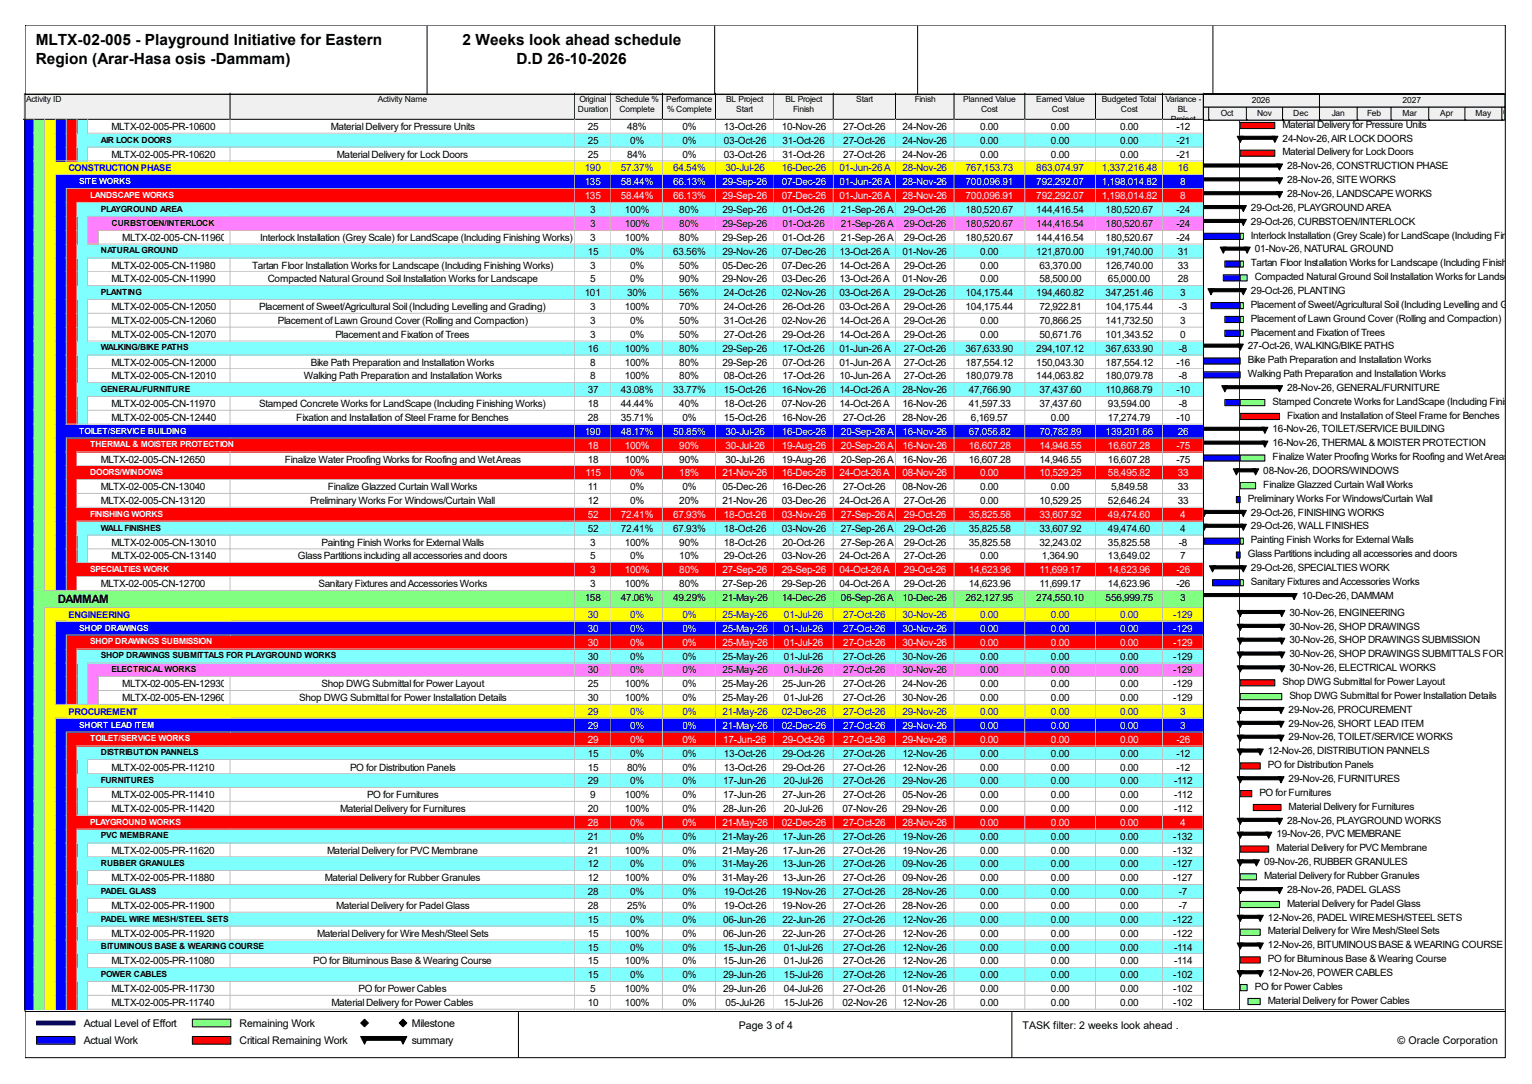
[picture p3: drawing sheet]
<svg xmlns="http://www.w3.org/2000/svg" width="420mm" height="297mm" viewBox="0 0 420 297" stroke-linecap="round" stroke-linejoin="round" font-family="sans-serif">
<defs><g id="words">
<g font-size="4.2">
<text x="9.8" y="12.4">MLTX-02-005 - Playground Initiative for Eastern</text>
<text x="9.8" y="17.7">Region (Arar-Hasa osis -Dammam)</text>
<text x="126.8" y="12.4">2 Weeks look ahead schedule</text>
<text x="141.6" y="17.7">D.D 26-10-2026</text>
</g>
<text font-size="3.2" x="15.8" y="165.1">DAMMAM</text>
<g font-size="2.9">
<text x="22.9" y="281.3">Actual Level of Effort</text>
<text x="65.7" y="281.3">Remaining Work</text>
<text x="112.9" y="281.3">Milestone</text>
<text x="202.5" y="281.9">Page 3 of 4</text>
<text x="280.3" y="281.9">TASK filter: 2 weeks look ahead .</text>
<text x="22.9" y="286.1">Actual Work</text>
<text x="65.7" y="286.1">Critical Remaining Work</text>
<text x="112.9" y="286.1">summary</text>
<text x="383.2" y="286.1">© Oracle Corporation</text>
</g>
<g font-size="2.7">
<text x="30.6" y="35.6">MLTX-02-005-PR-10600</text>
<text x="90.7" y="35.6">Material Delivery for Pressure Units</text>
<text x="161.2" y="35.6">25</text>
<text x="171.9" y="35.6">48%</text>
<text x="187.1" y="35.6">0%</text>
<text x="198.5" y="35.6">13-Oct-26</text>
<text x="214.3" y="35.6">10-Nov-26</text>
<text x="231.2" y="35.6">27-Oct-26</text>
<text x="247.4" y="35.6">24-Nov-26</text>
<text x="268.7" y="35.6">0.00</text>
<text x="288.1" y="35.6">0.00</text>
<text x="307.1" y="35.6">0.00</text>
<text x="322.5" y="35.6">-12</text>
<text x="351.6" y="35">Material Delivery for Pressure Units</text>
<text x="161.2" y="39.4">25</text>
<text x="172.8" y="39.4">0%</text>
<text x="187.1" y="39.4">0%</text>
<text x="198.5" y="39.4">03-Oct-26</text>
<text x="214.5" y="39.4">31-Oct-26</text>
<text x="231.2" y="39.4">27-Oct-26</text>
<text x="247.4" y="39.4">24-Nov-26</text>
<text x="268.7" y="39.4">0.00</text>
<text x="288.1" y="39.4">0.00</text>
<text x="307.1" y="39.4">0.00</text>
<text x="322.5" y="39.4">-21</text>
<text x="351.6" y="38.8">24-Nov-26, AIR LOCK DOORS</text>
<text x="30.6" y="43.2">MLTX-02-005-PR-10620</text>
<text x="92.4" y="43.2">Material Delivery for Lock Doors</text>
<text x="161.2" y="43.2">25</text>
<text x="171.9" y="43.2">84%</text>
<text x="187.1" y="43.2">0%</text>
<text x="198.5" y="43.2">03-Oct-26</text>
<text x="214.5" y="43.2">31-Oct-26</text>
<text x="231.2" y="43.2">27-Oct-26</text>
<text x="247.4" y="43.2">24-Nov-26</text>
<text x="268.7" y="43.2">0.00</text>
<text x="288.1" y="43.2">0.00</text>
<text x="307.1" y="43.2">0.00</text>
<text x="322.5" y="43.2">-21</text>
<text x="351.6" y="42.6">Material Delivery for Lock Doors</text>
<text x="352.9" y="46.4">28-Nov-26, CONSTRUCTION PHASE</text>
<text x="352.9" y="50.2">28-Nov-26, SITE WORKS</text>
<text x="352.9" y="54">28-Nov-26, LANDSCAPE WORKS</text>
<text x="161.8" y="58.4">3</text>
<text x="171.3" y="58.4">100%</text>
<text x="186.2" y="58.4">80%</text>
<text x="198" y="58.4">29-Sep-26</text>
<text x="214.5" y="58.4">01-Oct-26</text>
<text x="230.5" y="58.4">21-Sep-26 A</text>
<text x="247.8" y="58.4">29-Oct-26</text>
<text x="264.7" y="58.4">180,520.67</text>
<text x="284.1" y="58.4">144,416.54</text>
<text x="303.1" y="58.4">180,520.67</text>
<text x="322.5" y="58.4">-24</text>
<text x="342.9" y="57.7">29-Oct-26, PLAYGROUND AREA</text>
<text x="33.5" y="66">MLTX-02-005-CN-11960</text>
<text x="71.3" y="66">Interlock Installation (Grey Scale) for LandScape (Including Finishing Works)</text>
<text x="161.8" y="62.2">3</text>
<text x="161.8" y="66">3</text>
<text x="171.3" y="62.2">100%</text>
<text x="171.3" y="66">100%</text>
<text x="186.2" y="62.2">80%</text>
<text x="186.2" y="66">80%</text>
<text x="198" y="62.2">29-Sep-26</text>
<text x="198" y="66">29-Sep-26</text>
<text x="214.5" y="62.2">01-Oct-26</text>
<text x="214.5" y="66">01-Oct-26</text>
<text x="230.5" y="62.2">21-Sep-26 A</text>
<text x="230.5" y="66">21-Sep-26 A</text>
<text x="247.8" y="62.2">29-Oct-26</text>
<text x="247.8" y="66">29-Oct-26</text>
<text x="264.7" y="62.2">180,520.67</text>
<text x="264.7" y="66">180,520.67</text>
<text x="284.1" y="62.2">144,416.54</text>
<text x="284.1" y="66">144,416.54</text>
<text x="303.1" y="62.2">180,520.67</text>
<text x="303.1" y="66">180,520.67</text>
<text x="322.5" y="62.2">-24</text>
<text x="322.5" y="66">-24</text>
<text x="342.9" y="61.6">29-Oct-26, CURBSTOEN/INTERLOCK</text>
<text x="342.9" y="65.4">Interlock Installation (Grey Scale) for LandScape (Including Finishing W</text>
<text x="161.2" y="69.8">15</text>
<text x="172.8" y="69.8">0%</text>
<text x="184.6" y="69.8">63.56%</text>
<text x="198" y="69.8">29-Nov-26</text>
<text x="214.3" y="69.8">07-Dec-26</text>
<text x="230.1" y="69.8">13-Oct-26 A</text>
<text x="247.4" y="69.8">01-Nov-26</text>
<text x="268.7" y="69.8">0.00</text>
<text x="284.1" y="69.8">121,870.00</text>
<text x="303.1" y="69.8">191,740.00</text>
<text x="322.9" y="69.8">31</text>
<text x="344" y="69.1">01-Nov-26, NATURAL GROUND</text>
<text x="30.6" y="73.6">MLTX-02-005-CN-11980</text>
<text x="30.6" y="77.4">MLTX-02-005-CN-11990</text>
<text x="69.2" y="73.6">Tartan Floor Installation Works for Landscape (Including Finishing Works)</text>
<text x="73.4" y="77.4">Compacted Natural Ground Soil Installation Works for Landscape</text>
<text x="161.8" y="73.6">3</text>
<text x="161.8" y="77.4">5</text>
<text x="172.8" y="73.6">0%</text>
<text x="172.8" y="77.4">0%</text>
<text x="186.2" y="73.6">50%</text>
<text x="186.2" y="77.4">90%</text>
<text x="198" y="73.6">05-Dec-26</text>
<text x="198" y="77.4">29-Nov-26</text>
<text x="214.3" y="73.6">07-Dec-26</text>
<text x="214.3" y="77.4">03-Dec-26</text>
<text x="230.1" y="73.6">14-Oct-26 A</text>
<text x="230.1" y="77.4">13-Oct-26 A</text>
<text x="247.4" y="77.4">01-Nov-26</text>
<text x="247.8" y="73.6">29-Oct-26</text>
<text x="268.7" y="73.6">0.00</text>
<text x="268.7" y="77.4">0.00</text>
<text x="284.9" y="73.6">63,370.00</text>
<text x="284.9" y="77.4">58,500.00</text>
<text x="303.1" y="73.6">126,740.00</text>
<text x="303.7" y="77.4">65,000.00</text>
<text x="322.9" y="73.6">33</text>
<text x="322.9" y="77.4">28</text>
<text x="342.9" y="72.9">Tartan Floor Installation Works for Landscape (Including Finishing Wo</text>
<text x="344" y="76.8">Compacted Natural Ground Soil Installation Works for Landscape</text>
<text x="160.3" y="81.2">101</text>
<text x="171.9" y="81.2">30%</text>
<text x="186.2" y="81.2">56%</text>
<text x="198.5" y="81.2">24-Oct-26</text>
<text x="214.3" y="81.2">02-Nov-26</text>
<text x="230.1" y="81.2">03-Oct-26 A</text>
<text x="247.8" y="81.2">29-Oct-26</text>
<text x="264.7" y="81.2">104,175.44</text>
<text x="284.1" y="81.2">194,460.82</text>
<text x="303.1" y="81.2">347,251.46</text>
<text x="323.6" y="81.2">3</text>
<text x="342.9" y="80.6">29-Oct-26, PLANTING</text>
<text x="30.6" y="85">MLTX-02-005-CN-12050</text>
<text x="30.6" y="88.8">MLTX-02-005-CN-12060</text>
<text x="71.1" y="85">Placement of Sweet/Agricultural Soil (Including Levelling and Grading)</text>
<text x="76.2" y="88.8">Placement of Lawn Ground Cover (Rolling and Compaction)</text>
<text x="161.8" y="85">3</text>
<text x="161.8" y="88.8">3</text>
<text x="171.3" y="85">100%</text>
<text x="172.8" y="88.8">0%</text>
<text x="186.2" y="85">70%</text>
<text x="186.2" y="88.8">50%</text>
<text x="198.5" y="85">24-Oct-26</text>
<text x="198.5" y="88.8">31-Oct-26</text>
<text x="214.3" y="88.8">02-Nov-26</text>
<text x="214.5" y="85">26-Oct-26</text>
<text x="230.1" y="85">03-Oct-26 A</text>
<text x="230.1" y="88.8">14-Oct-26 A</text>
<text x="247.8" y="85">29-Oct-26</text>
<text x="247.8" y="88.8">29-Oct-26</text>
<text x="264.7" y="85">104,175.44</text>
<text x="268.7" y="88.8">0.00</text>
<text x="284.9" y="85">72,922.81</text>
<text x="284.9" y="88.8">70,866.25</text>
<text x="303.1" y="85">104,175.44</text>
<text x="303.1" y="88.8">141,732.50</text>
<text x="323.1" y="85">-3</text>
<text x="323.6" y="88.8">3</text>
<text x="342.9" y="84.3">Placement of Sweet/Agricultural Soil (Including Levelling and Grading)</text>
<text x="342.9" y="88.1">Placement of Lawn Ground Cover (Rolling and Compaction)</text>
<text x="30.6" y="92.5">MLTX-02-005-CN-12070</text>
<text x="91.9" y="92.5">Placement and Fixation of Trees</text>
<text x="161.8" y="92.5">3</text>
<text x="172.8" y="92.5">0%</text>
<text x="186.2" y="92.5">50%</text>
<text x="198.5" y="92.5">27-Oct-26</text>
<text x="214.5" y="92.5">29-Oct-26</text>
<text x="230.1" y="92.5">14-Oct-26 A</text>
<text x="247.8" y="92.5">29-Oct-26</text>
<text x="268.7" y="92.5">0.00</text>
<text x="284.9" y="92.5">50,671.76</text>
<text x="303.1" y="92.5">101,343.52</text>
<text x="323.6" y="92.5">0</text>
<text x="342.1" y="95.7">27-Oct-26, WALKING/BIKE PATHS</text>
<text x="342.9" y="91.9">Placement and Fixation of Trees</text>
<text x="30.6" y="100.2">MLTX-02-005-CN-12000</text>
<text x="85.2" y="100.2">Bike Path Preparation and Installation Works</text>
<text x="161.2" y="96.4">16</text>
<text x="161.8" y="100.2">8</text>
<text x="171.3" y="96.4">100%</text>
<text x="171.3" y="100.2">100%</text>
<text x="186.2" y="96.4">80%</text>
<text x="186.2" y="100.2">80%</text>
<text x="198" y="96.4">29-Sep-26</text>
<text x="198" y="100.2">29-Sep-26</text>
<text x="214.5" y="96.4">17-Oct-26</text>
<text x="214.5" y="100.2">07-Oct-26</text>
<text x="230.1" y="96.4">01-Jun-26 A</text>
<text x="230.1" y="100.2">01-Jun-26 A</text>
<text x="247.8" y="96.4">27-Oct-26</text>
<text x="247.8" y="100.2">27-Oct-26</text>
<text x="264.7" y="96.4">367,633.90</text>
<text x="264.7" y="100.2">187,554.12</text>
<text x="284.1" y="96.4">294,107.12</text>
<text x="284.1" y="100.2">150,043.30</text>
<text x="303.1" y="96.4">367,633.90</text>
<text x="303.1" y="100.2">187,554.12</text>
<text x="322.5" y="100.2">-16</text>
<text x="323.1" y="96.4">-8</text>
<text x="342.1" y="99.5">Bike Path Preparation and Installation Works</text>
<text x="30.6" y="104">MLTX-02-005-CN-12010</text>
<text x="83.3" y="104">Walking Path Preparation and Installation Works</text>
<text x="161.2" y="107.7">37</text>
<text x="161.8" y="104">8</text>
<text x="170.2" y="107.7">43.08%</text>
<text x="171.3" y="104">100%</text>
<text x="184.6" y="107.7">33.77%</text>
<text x="186.2" y="104">80%</text>
<text x="198.5" y="104">08-Oct-26</text>
<text x="198.5" y="107.7">15-Oct-26</text>
<text x="214.3" y="107.7">16-Nov-26</text>
<text x="214.5" y="104">17-Oct-26</text>
<text x="230.1" y="104">10-Jun-26 A</text>
<text x="230.1" y="107.7">14-Oct-26 A</text>
<text x="247.4" y="107.7">28-Nov-26</text>
<text x="247.8" y="104">27-Oct-26</text>
<text x="264.7" y="104">180,079.78</text>
<text x="265.6" y="107.7">47,766.90</text>
<text x="284.1" y="104">144,063.82</text>
<text x="284.9" y="107.7">37,437.60</text>
<text x="303.1" y="104">180,079.78</text>
<text x="303.1" y="107.7">110,868.79</text>
<text x="322.5" y="107.7">-10</text>
<text x="323.1" y="104">-8</text>
<text x="342.1" y="103.3">Walking Path Preparation and Installation Works</text>
<text x="352.9" y="107.1">28-Nov-26, GENERAL/FURNITURE</text>
<text x="30.6" y="111.5">MLTX-02-005-CN-11970</text>
<text x="71.1" y="111.5">Stamped Concrete Works for LandScape (Including Finishing Works)</text>
<text x="161.2" y="111.5">18</text>
<text x="170.2" y="111.5">44.44%</text>
<text x="186.2" y="111.5">40%</text>
<text x="198.5" y="111.5">18-Oct-26</text>
<text x="214.3" y="111.5">07-Nov-26</text>
<text x="230.1" y="111.5">14-Oct-26 A</text>
<text x="247.4" y="111.5">16-Nov-26</text>
<text x="265.6" y="111.5">41,597.33</text>
<text x="284.9" y="111.5">37,437.60</text>
<text x="303.7" y="111.5">93,594.00</text>
<text x="323.1" y="111.5">-8</text>
<text x="348.9" y="110.9">Stamped Concrete Works for LandScape (Including Finishing W</text>
<text x="30.6" y="115.4">MLTX-02-005-CN-12440</text>
<text x="81.2" y="115.4">Fixation and Installation of Steel Frame for Benches</text>
<text x="161.2" y="115.4">28</text>
<text x="170.2" y="115.4">35.71%</text>
<text x="187.1" y="115.4">0%</text>
<text x="198.5" y="115.4">15-Oct-26</text>
<text x="214.3" y="115.4">16-Nov-26</text>
<text x="231.2" y="115.4">27-Oct-26</text>
<text x="247.4" y="115.4">28-Nov-26</text>
<text x="266.2" y="115.4">6,169.57</text>
<text x="288.1" y="115.4">0.00</text>
<text x="303.7" y="115.4">17,274.79</text>
<text x="322.5" y="115.4">-10</text>
<text x="348.9" y="118.5">16-Nov-26, TOILET/SERVICE BUILDING</text>
<text x="352.9" y="114.7">Fixation and Installation of Steel Frame for Benches</text>
<text x="348.9" y="122.3">16-Nov-26, THERMAL &amp; MOISTER PROTECTION</text>
<text x="27.6" y="126.7">MLTX-02-005-CN-12650</text>
<text x="78.1" y="126.7">Finalize Water Proofing Works for Roofing and Wet Areas</text>
<text x="161.2" y="126.7">18</text>
<text x="171.3" y="126.7">100%</text>
<text x="186.2" y="126.7">90%</text>
<text x="198.9" y="126.7">30-Jul-26</text>
<text x="214.3" y="126.7">19-Aug-26</text>
<text x="230.5" y="126.7">20-Sep-26 A</text>
<text x="247.4" y="126.7">16-Nov-26</text>
<text x="265.6" y="126.7">16,607.28</text>
<text x="284.9" y="126.7">14,946.55</text>
<text x="303.7" y="126.7">16,607.28</text>
<text x="322.5" y="126.7">-75</text>
<text x="346.3" y="129.9">08-Nov-26, DOORS/WINDOWS</text>
<text x="348.9" y="126.1">Finalize Water Proofing Works for Roofing and Wet Areas</text>
<text x="27.6" y="134.3">MLTX-02-005-CN-13040</text>
<text x="89.9" y="134.3">Finalize Glazzed Curtain Wall Works</text>
<text x="161.2" y="134.3">11</text>
<text x="172.8" y="134.3">0%</text>
<text x="187.1" y="134.3">0%</text>
<text x="198" y="134.3">05-Dec-26</text>
<text x="214.3" y="134.3">16-Dec-26</text>
<text x="231.2" y="134.3">27-Oct-26</text>
<text x="247.4" y="134.3">08-Nov-26</text>
<text x="268.7" y="134.3">0.00</text>
<text x="288.1" y="134.3">0.00</text>
<text x="304.6" y="134.3">5,849.58</text>
<text x="322.9" y="134.3">33</text>
<text x="342.1" y="137.5">Preliminary Works For Windows/Curtain Wall</text>
<text x="346.3" y="133.7">Finalize Glazzed Curtain Wall Works</text>
<text x="27.6" y="138.1">MLTX-02-005-CN-13120</text>
<text x="85" y="138.1">Preliminary Works For Windows/Curtain Wall</text>
<text x="161.2" y="138.1">12</text>
<text x="172.8" y="138.1">0%</text>
<text x="186.2" y="138.1">20%</text>
<text x="198" y="138.1">21-Nov-26</text>
<text x="214.3" y="138.1">03-Dec-26</text>
<text x="230.1" y="138.1">24-Oct-26 A</text>
<text x="247.8" y="138.1">27-Oct-26</text>
<text x="268.7" y="138.1">0.00</text>
<text x="284.9" y="138.1">10,529.25</text>
<text x="303.7" y="138.1">52,646.24</text>
<text x="322.9" y="138.1">33</text>
<text x="342.9" y="141.3">29-Oct-26, FINISHING WORKS</text>
<text x="30.6" y="149.5">MLTX-02-005-CN-13010</text>
<text x="88.2" y="149.5">Painting Finish Works for External Walls</text>
<text x="161.2" y="145.7">52</text>
<text x="161.8" y="149.5">3</text>
<text x="170.2" y="145.7">72.41%</text>
<text x="171.3" y="149.5">100%</text>
<text x="184.6" y="145.7">67.93%</text>
<text x="186.2" y="149.5">90%</text>
<text x="198.5" y="145.7">18-Oct-26</text>
<text x="198.5" y="149.5">18-Oct-26</text>
<text x="214.3" y="145.7">03-Nov-26</text>
<text x="214.5" y="149.5">20-Oct-26</text>
<text x="230.5" y="145.7">27-Sep-26 A</text>
<text x="230.5" y="149.5">27-Sep-26 A</text>
<text x="247.8" y="145.7">29-Oct-26</text>
<text x="247.8" y="149.5">29-Oct-26</text>
<text x="265.6" y="145.7">35,825.58</text>
<text x="265.6" y="149.5">35,825.58</text>
<text x="284.9" y="145.7">33,607.92</text>
<text x="284.9" y="149.5">32,243.02</text>
<text x="303.7" y="145.7">49,474.60</text>
<text x="303.7" y="149.5">35,825.58</text>
<text x="323.1" y="149.5">-8</text>
<text x="323.6" y="145.7">4</text>
<text x="342.9" y="145.1">29-Oct-26, WALL FINISHES</text>
<text x="342.9" y="148.9">Painting Finish Works for External Walls</text>
<text x="30.6" y="153.3">MLTX-02-005-CN-13140</text>
<text x="81.6" y="153.3">Glass Partitions including all accessories and doors</text>
<text x="161.8" y="153.3">5</text>
<text x="172.8" y="153.3">0%</text>
<text x="186.2" y="153.3">10%</text>
<text x="198.5" y="153.3">29-Oct-26</text>
<text x="214.3" y="153.3">03-Nov-26</text>
<text x="230.1" y="153.3">24-Oct-26 A</text>
<text x="247.8" y="153.3">27-Oct-26</text>
<text x="268.7" y="153.3">0.00</text>
<text x="285.6" y="153.3">1,364.90</text>
<text x="303.7" y="153.3">13,649.02</text>
<text x="323.6" y="153.3">7</text>
<text x="342.1" y="152.7">Glass Partitions including all accessories and doors</text>
<text x="27.6" y="160.9">MLTX-02-005-CN-12700</text>
<text x="87.3" y="160.9">Sanitary Fixtures and Accessories Works</text>
<text x="161.8" y="160.9">3</text>
<text x="171.3" y="160.9">100%</text>
<text x="186.2" y="160.9">80%</text>
<text x="198" y="160.9">27-Sep-26</text>
<text x="214.3" y="160.9">29-Sep-26</text>
<text x="230.1" y="160.9">04-Oct-26 A</text>
<text x="247.8" y="160.9">29-Oct-26</text>
<text x="265.6" y="160.9">14,623.96</text>
<text x="284.9" y="160.9">11,699.17</text>
<text x="303.7" y="160.9">14,623.96</text>
<text x="322.5" y="160.9">-26</text>
<text x="342.9" y="156.5">29-Oct-26, SPECIALTIES WORK</text>
<text x="342.9" y="160.3">Sanitary Fixtures and Accessories Works</text>
<text x="160.3" y="164.7">158</text>
<text x="170.2" y="164.7">47.06%</text>
<text x="184.6" y="164.7">49.29%</text>
<text x="198" y="164.7">21-May-26</text>
<text x="214.3" y="164.7">14-Dec-26</text>
<text x="230.5" y="164.7">06-Sep-26 A</text>
<text x="247.4" y="164.7">10-Dec-26</text>
<text x="264.7" y="164.7">262,127.95</text>
<text x="284.1" y="164.7">274,550.10</text>
<text x="303.1" y="164.7">556,999.75</text>
<text x="323.6" y="164.7">3</text>
<text x="356.9" y="164.1">10-Dec-26, DAMMAM</text>
<text x="353.5" y="168.7">30-Nov-26, ENGINEERING</text>
<text x="353.5" y="172.5">30-Nov-26, SHOP DRAWINGS</text>
<text x="353.5" y="176.3">30-Nov-26, SHOP DRAWINGS SUBMISSION</text>
<text x="161.2" y="180.7">30</text>
<text x="161.2" y="184.5">30</text>
<text x="172.8" y="180.7">0%</text>
<text x="172.8" y="184.5">0%</text>
<text x="187.1" y="180.7">0%</text>
<text x="187.1" y="184.5">0%</text>
<text x="198" y="180.7">25-May-26</text>
<text x="198" y="184.5">25-May-26</text>
<text x="214.9" y="180.7">01-Jul-26</text>
<text x="214.9" y="184.5">01-Jul-26</text>
<text x="231.2" y="180.7">27-Oct-26</text>
<text x="231.2" y="184.5">27-Oct-26</text>
<text x="247.4" y="180.7">30-Nov-26</text>
<text x="247.4" y="184.5">30-Nov-26</text>
<text x="268.7" y="180.7">0.00</text>
<text x="268.7" y="184.5">0.00</text>
<text x="288.1" y="180.7">0.00</text>
<text x="288.1" y="184.5">0.00</text>
<text x="307.1" y="180.7">0.00</text>
<text x="307.1" y="184.5">0.00</text>
<text x="321.6" y="180.7">-129</text>
<text x="321.6" y="184.5">-129</text>
<text x="353.5" y="180.1">30-Nov-26, SHOP DRAWINGS SUBMITTALS FOR PLAYG</text>
<text x="353.5" y="183.9">30-Nov-26, ELECTRICAL WORKS</text>
<text x="33.5" y="188.3">MLTX-02-005-EN-12930</text>
<text x="88.2" y="188.3">Shop DWG Submittal for Power Layout</text>
<text x="161.2" y="188.3">25</text>
<text x="171.3" y="188.3">100%</text>
<text x="187.1" y="188.3">0%</text>
<text x="198" y="188.3">25-May-26</text>
<text x="214.5" y="188.3">25-Jun-26</text>
<text x="231.2" y="188.3">27-Oct-26</text>
<text x="247.4" y="188.3">24-Nov-26</text>
<text x="268.7" y="188.3">0.00</text>
<text x="288.1" y="188.3">0.00</text>
<text x="307.1" y="188.3">0.00</text>
<text x="321.6" y="188.3">-129</text>
<text x="351.6" y="187.7">Shop DWG Submittal for Power Layout</text>
<text x="353.5" y="191.5">Shop DWG Submittal for Power Installation Details</text>
<text x="33.5" y="192.1">MLTX-02-005-EN-12960</text>
<text x="82" y="192.1">Shop DWG Submittal for Power Installation Details</text>
<text x="161.2" y="192.1">30</text>
<text x="171.3" y="192.1">100%</text>
<text x="187.1" y="192.1">0%</text>
<text x="198" y="192.1">25-May-26</text>
<text x="214.9" y="192.1">01-Jul-26</text>
<text x="231.2" y="192.1">27-Oct-26</text>
<text x="247.4" y="192.1">30-Nov-26</text>
<text x="268.7" y="192.1">0.00</text>
<text x="288.1" y="192.1">0.00</text>
<text x="307.1" y="192.1">0.00</text>
<text x="321.6" y="192.1">-129</text>
<text x="353.3" y="195.3">29-Nov-26, PROCUREMENT</text>
<text x="353.3" y="199.1">29-Nov-26, SHORT LEAD ITEM</text>
<text x="353.3" y="202.9">29-Nov-26, TOILET/SERVICE WORKS</text>
<text x="161.2" y="207.3">15</text>
<text x="172.8" y="207.3">0%</text>
<text x="187.1" y="207.3">0%</text>
<text x="198.5" y="207.3">13-Oct-26</text>
<text x="214.5" y="207.3">29-Oct-26</text>
<text x="231.2" y="207.3">27-Oct-26</text>
<text x="247.4" y="207.3">12-Nov-26</text>
<text x="268.7" y="207.3">0.00</text>
<text x="288.1" y="207.3">0.00</text>
<text x="307.1" y="207.3">0.00</text>
<text x="322.5" y="207.3">-12</text>
<text x="347.6" y="206.7">12-Nov-26, DISTRIBUTION PANNELS</text>
<text x="30.6" y="211.1">MLTX-02-005-PR-11210</text>
<text x="96" y="211.1">PO for Distribution Panels</text>
<text x="161.2" y="211.1">15</text>
<text x="161.2" y="214.9">29</text>
<text x="171.9" y="211.1">80%</text>
<text x="172.8" y="214.9">0%</text>
<text x="187.1" y="211.1">0%</text>
<text x="187.1" y="214.9">0%</text>
<text x="198.2" y="214.9">17-Jun-26</text>
<text x="198.5" y="211.1">13-Oct-26</text>
<text x="214.5" y="211.1">29-Oct-26</text>
<text x="214.9" y="214.9">20-Jul-26</text>
<text x="231.2" y="211.1">27-Oct-26</text>
<text x="231.2" y="214.9">27-Oct-26</text>
<text x="247.4" y="211.1">12-Nov-26</text>
<text x="247.4" y="214.9">29-Nov-26</text>
<text x="268.7" y="211.1">0.00</text>
<text x="268.7" y="214.9">0.00</text>
<text x="288.1" y="211.1">0.00</text>
<text x="288.1" y="214.9">0.00</text>
<text x="307.1" y="211.1">0.00</text>
<text x="307.1" y="214.9">0.00</text>
<text x="321.9" y="214.9">-112</text>
<text x="322.5" y="211.1">-12</text>
<text x="347.6" y="210.5">PO for Distribution Panels</text>
<text x="353.3" y="214.2">29-Nov-26, FURNITURES</text>
<text x="30.6" y="218.7">MLTX-02-005-PR-11410</text>
<text x="100.6" y="218.7">PO for Furnitures</text>
<text x="161.8" y="218.7">9</text>
<text x="171.3" y="218.7">100%</text>
<text x="187.1" y="218.7">0%</text>
<text x="198.2" y="218.7">17-Jun-26</text>
<text x="214.5" y="218.7">27-Jun-26</text>
<text x="231.2" y="218.7">27-Oct-26</text>
<text x="247.4" y="218.7">05-Nov-26</text>
<text x="268.7" y="218.7">0.00</text>
<text x="288.1" y="218.7">0.00</text>
<text x="307.1" y="218.7">0.00</text>
<text x="321.9" y="218.7">-112</text>
<text x="345.3" y="218.1">PO for Furnitures</text>
<text x="353.3" y="221.9">Material Delivery for Furnitures</text>
<text x="30.6" y="222.5">MLTX-02-005-PR-11420</text>
<text x="93.2" y="222.5">Material Delivery for Furnitures</text>
<text x="161.2" y="222.5">20</text>
<text x="171.3" y="222.5">100%</text>
<text x="187.1" y="222.5">0%</text>
<text x="198.2" y="222.5">28-Jun-26</text>
<text x="214.9" y="222.5">20-Jul-26</text>
<text x="231" y="222.5">07-Nov-26</text>
<text x="247.4" y="222.5">29-Nov-26</text>
<text x="268.7" y="222.5">0.00</text>
<text x="288.1" y="222.5">0.00</text>
<text x="307.1" y="222.5">0.00</text>
<text x="321.9" y="222.5">-112</text>
<text x="352.9" y="225.6">28-Nov-26, PLAYGROUND WORKS</text>
<text x="30.6" y="233.9">MLTX-02-005-PR-11620</text>
<text x="89.7" y="233.9">Material Delivery for PVC Membrane</text>
<text x="161.2" y="230.1">21</text>
<text x="161.2" y="233.9">21</text>
<text x="171.3" y="233.9">100%</text>
<text x="172.8" y="230.1">0%</text>
<text x="187.1" y="230.1">0%</text>
<text x="187.1" y="233.9">0%</text>
<text x="198" y="230.1">21-May-26</text>
<text x="198" y="233.9">21-May-26</text>
<text x="214.5" y="230.1">17-Jun-26</text>
<text x="214.5" y="233.9">17-Jun-26</text>
<text x="231.2" y="230.1">27-Oct-26</text>
<text x="231.2" y="233.9">27-Oct-26</text>
<text x="247.4" y="230.1">19-Nov-26</text>
<text x="247.4" y="233.9">19-Nov-26</text>
<text x="268.7" y="230.1">0.00</text>
<text x="268.7" y="233.9">0.00</text>
<text x="288.1" y="230.1">0.00</text>
<text x="288.1" y="233.9">0.00</text>
<text x="307.1" y="230.1">0.00</text>
<text x="307.1" y="233.9">0.00</text>
<text x="321.6" y="230.1">-132</text>
<text x="321.6" y="233.9">-132</text>
<text x="349.9" y="229.4">19-Nov-26, PVC MEMBRANE</text>
<text x="349.9" y="233.3">Material Delivery for PVC Membrane</text>
<text x="161.2" y="237.7">12</text>
<text x="172.8" y="237.7">0%</text>
<text x="187.1" y="237.7">0%</text>
<text x="198" y="237.7">31-May-26</text>
<text x="214.5" y="237.7">13-Jun-26</text>
<text x="231.2" y="237.7">27-Oct-26</text>
<text x="247.4" y="237.7">09-Nov-26</text>
<text x="268.7" y="237.7">0.00</text>
<text x="288.1" y="237.7">0.00</text>
<text x="307.1" y="237.7">0.00</text>
<text x="321.6" y="237.7">-127</text>
<text x="346.5" y="237">09-Nov-26, RUBBER GRANULES</text>
<text x="30.6" y="241.5">MLTX-02-005-PR-11880</text>
<text x="89" y="241.5">Material Delivery for Rubber Granules</text>
<text x="161.2" y="241.5">12</text>
<text x="161.2" y="245.3">28</text>
<text x="171.3" y="241.5">100%</text>
<text x="172.8" y="245.3">0%</text>
<text x="187.1" y="241.5">0%</text>
<text x="187.1" y="245.3">0%</text>
<text x="198" y="241.5">31-May-26</text>
<text x="198.5" y="245.3">19-Oct-26</text>
<text x="214.3" y="245.3">19-Nov-26</text>
<text x="214.5" y="241.5">13-Jun-26</text>
<text x="231.2" y="241.5">27-Oct-26</text>
<text x="231.2" y="245.3">27-Oct-26</text>
<text x="247.4" y="241.5">09-Nov-26</text>
<text x="247.4" y="245.3">28-Nov-26</text>
<text x="268.7" y="241.5">0.00</text>
<text x="268.7" y="245.3">0.00</text>
<text x="288.1" y="241.5">0.00</text>
<text x="288.1" y="245.3">0.00</text>
<text x="307.1" y="241.5">0.00</text>
<text x="307.1" y="245.3">0.00</text>
<text x="321.6" y="241.5">-127</text>
<text x="323.1" y="245.3">-7</text>
<text x="346.5" y="240.8">Material Delivery for Rubber Granules</text>
<text x="352.9" y="244.6">28-Nov-26, PADEL GLASS</text>
<text x="30.6" y="249">MLTX-02-005-PR-11900</text>
<text x="92.2" y="249">Material Delivery for Padel Glass</text>
<text x="161.2" y="249">28</text>
<text x="171.9" y="249">25%</text>
<text x="187.1" y="249">0%</text>
<text x="198.5" y="249">19-Oct-26</text>
<text x="214.3" y="249">19-Nov-26</text>
<text x="231.2" y="249">27-Oct-26</text>
<text x="247.4" y="249">28-Nov-26</text>
<text x="268.7" y="249">0.00</text>
<text x="288.1" y="249">0.00</text>
<text x="307.1" y="249">0.00</text>
<text x="323.1" y="249">-7</text>
<text x="352.9" y="248.4">Material Delivery for Padel Glass</text>
<text x="30.6" y="256.7">MLTX-02-005-PR-11920</text>
<text x="86.9" y="256.7">Material Delivery for Wire Mesh/Steel Sets</text>
<text x="161.2" y="252.9">15</text>
<text x="161.2" y="256.7">15</text>
<text x="171.3" y="256.7">100%</text>
<text x="172.8" y="252.9">0%</text>
<text x="187.1" y="252.9">0%</text>
<text x="187.1" y="256.7">0%</text>
<text x="198.2" y="252.9">06-Jun-26</text>
<text x="198.2" y="256.7">06-Jun-26</text>
<text x="214.5" y="252.9">22-Jun-26</text>
<text x="214.5" y="256.7">22-Jun-26</text>
<text x="231.2" y="252.9">27-Oct-26</text>
<text x="231.2" y="256.7">27-Oct-26</text>
<text x="247.4" y="252.9">12-Nov-26</text>
<text x="247.4" y="256.7">12-Nov-26</text>
<text x="268.7" y="252.9">0.00</text>
<text x="268.7" y="256.7">0.00</text>
<text x="288.1" y="252.9">0.00</text>
<text x="288.1" y="256.7">0.00</text>
<text x="307.1" y="252.9">0.00</text>
<text x="307.1" y="256.7">0.00</text>
<text x="321.6" y="252.9">-122</text>
<text x="321.6" y="256.7">-122</text>
<text x="347.6" y="252.2">12-Nov-26, PADEL WIRE MESH/STEEL SETS</text>
<text x="347.6" y="256">Material Delivery for Wire Mesh/Steel Sets</text>
<text x="161.2" y="260.4">15</text>
<text x="172.8" y="260.4">0%</text>
<text x="187.1" y="260.4">0%</text>
<text x="198.2" y="260.4">15-Jun-26</text>
<text x="214.9" y="260.4">01-Jul-26</text>
<text x="231.2" y="260.4">27-Oct-26</text>
<text x="247.4" y="260.4">12-Nov-26</text>
<text x="268.7" y="260.4">0.00</text>
<text x="288.1" y="260.4">0.00</text>
<text x="307.1" y="260.4">0.00</text>
<text x="321.9" y="260.4">-114</text>
<text x="347.6" y="259.8">12-Nov-26, BITUMINOUS BASE &amp; WEARING COURSE</text>
<text x="347.6" y="263.6">PO for Bituminous Base &amp; Wearing Course</text>
<text x="30.6" y="264.2">MLTX-02-005-PR-11080</text>
<text x="85.9" y="264.2">PO for Bituminous Base &amp; Wearing Course</text>
<text x="161.2" y="264.2">15</text>
<text x="161.2" y="268.1">15</text>
<text x="171.3" y="264.2">100%</text>
<text x="172.8" y="268.1">0%</text>
<text x="187.1" y="264.2">0%</text>
<text x="187.1" y="268.1">0%</text>
<text x="198.2" y="264.2">15-Jun-26</text>
<text x="198.2" y="268.1">29-Jun-26</text>
<text x="214.9" y="264.2">01-Jul-26</text>
<text x="214.9" y="268.1">15-Jul-26</text>
<text x="231.2" y="264.2">27-Oct-26</text>
<text x="231.2" y="268.1">27-Oct-26</text>
<text x="247.4" y="264.2">12-Nov-26</text>
<text x="247.4" y="268.1">12-Nov-26</text>
<text x="268.7" y="264.2">0.00</text>
<text x="268.7" y="268.1">0.00</text>
<text x="288.1" y="264.2">0.00</text>
<text x="288.1" y="268.1">0.00</text>
<text x="307.1" y="264.2">0.00</text>
<text x="307.1" y="268.1">0.00</text>
<text x="321.6" y="268.1">-102</text>
<text x="321.9" y="264.2">-114</text>
<text x="347.6" y="267.4">12-Nov-26, POWER CABLES</text>
<text x="30.6" y="271.9">MLTX-02-005-PR-11730</text>
<text x="30.6" y="275.6">MLTX-02-005-PR-11740</text>
<text x="90.9" y="275.6">Material Delivery for Power Cables</text>
<text x="98.3" y="271.9">PO for Power Cables</text>
<text x="161.2" y="275.6">10</text>
<text x="161.8" y="271.9">5</text>
<text x="171.3" y="271.9">100%</text>
<text x="171.3" y="275.6">100%</text>
<text x="187.1" y="271.9">0%</text>
<text x="187.1" y="275.6">0%</text>
<text x="198.2" y="271.9">29-Jun-26</text>
<text x="198.9" y="275.6">05-Jul-26</text>
<text x="214.9" y="271.9">04-Jul-26</text>
<text x="214.9" y="275.6">15-Jul-26</text>
<text x="231" y="275.6">02-Nov-26</text>
<text x="231.2" y="271.9">27-Oct-26</text>
<text x="247.4" y="271.9">01-Nov-26</text>
<text x="247.4" y="275.6">12-Nov-26</text>
<text x="268.7" y="271.9">0.00</text>
<text x="268.7" y="275.6">0.00</text>
<text x="288.1" y="271.9">0.00</text>
<text x="288.1" y="275.6">0.00</text>
<text x="307.1" y="271.9">0.00</text>
<text x="307.1" y="275.6">0.00</text>
<text x="321.6" y="271.9">-102</text>
<text x="321.6" y="275.6">-102</text>
<text x="344" y="271.2">PO for Power Cables</text>
<text x="347.6" y="275">Material Delivery for Power Cables</text>
</g>
<g font-size="2.7" fill="#00f">
<text x="160.3" y="47">190</text>
<text x="170.2" y="47">57.37%</text>
<text x="184.6" y="47">64.54%</text>
<text x="198.9" y="47">30-Jul-26</text>
<text x="214.3" y="47">16-Dec-26</text>
<text x="230.1" y="47">01-Jun-26 A</text>
<text x="247.4" y="47">28-Nov-26</text>
<text x="264.7" y="47">767,153.73</text>
<text x="284.1" y="47">863,074.97</text>
<text x="302" y="47">1,337,216.48</text>
<text x="322.9" y="47">16</text>
<text x="161.2" y="169.3">30</text>
<text x="172.8" y="169.3">0%</text>
<text x="187.1" y="169.3">0%</text>
<text x="198" y="169.3">25-May-26</text>
<text x="214.9" y="169.3">01-Jul-26</text>
<text x="231.2" y="169.3">27-Oct-26</text>
<text x="247.4" y="169.3">30-Nov-26</text>
<text x="268.7" y="169.3">0.00</text>
<text x="288.1" y="169.3">0.00</text>
<text x="307.1" y="169.3">0.00</text>
<text x="321.6" y="169.3">-129</text>
<text x="161.2" y="195.9">29</text>
<text x="172.8" y="195.9">0%</text>
<text x="187.1" y="195.9">0%</text>
<text x="198" y="195.9">21-May-26</text>
<text x="214.3" y="195.9">02-Dec-26</text>
<text x="231.2" y="195.9">27-Oct-26</text>
<text x="247.4" y="195.9">29-Nov-26</text>
<text x="268.7" y="195.9">0.00</text>
<text x="288.1" y="195.9">0.00</text>
<text x="307.1" y="195.9">0.00</text>
<text x="323.6" y="195.9">3</text>
</g>
<g font-size="2.7" fill="#fff">
<text x="160.3" y="50.8">135</text>
<text x="170.2" y="50.8">58.44%</text>
<text x="184.6" y="50.8">66.13%</text>
<text x="198" y="50.8">29-Sep-26</text>
<text x="214.3" y="50.8">07-Dec-26</text>
<text x="230.1" y="50.8">01-Jun-26 A</text>
<text x="247.4" y="50.8">28-Nov-26</text>
<text x="264.7" y="50.8">700,096.91</text>
<text x="284.1" y="50.8">792,292.07</text>
<text x="302" y="50.8">1,198,014.82</text>
<text x="323.6" y="50.8">8</text>
<text x="160.3" y="54.6">135</text>
<text x="170.2" y="54.6">58.44%</text>
<text x="184.6" y="54.6">66.13%</text>
<text x="198" y="54.6">29-Sep-26</text>
<text x="214.3" y="54.6">07-Dec-26</text>
<text x="230.1" y="54.6">01-Jun-26 A</text>
<text x="247.4" y="54.6">28-Nov-26</text>
<text x="264.7" y="54.6">700,096.91</text>
<text x="284.1" y="54.6">792,292.07</text>
<text x="302" y="54.6">1,198,014.82</text>
<text x="323.6" y="54.6">8</text>
<text x="160.3" y="119.1">190</text>
<text x="170.2" y="119.1">48.17%</text>
<text x="184.6" y="119.1">50.85%</text>
<text x="198.9" y="119.1">30-Jul-26</text>
<text x="214.3" y="119.1">16-Dec-26</text>
<text x="230.5" y="119.1">20-Sep-26 A</text>
<text x="247.4" y="119.1">16-Nov-26</text>
<text x="265.6" y="119.1">67,056.82</text>
<text x="284.9" y="119.1">70,782.89</text>
<text x="303.1" y="119.1">139,201.66</text>
<text x="322.9" y="119.1">26</text>
<text x="161.2" y="122.9">18</text>
<text x="171.3" y="122.9">100%</text>
<text x="186.2" y="122.9">90%</text>
<text x="198.9" y="122.9">30-Jul-26</text>
<text x="214.3" y="122.9">19-Aug-26</text>
<text x="230.5" y="122.9">20-Sep-26 A</text>
<text x="247.4" y="122.9">16-Nov-26</text>
<text x="265.6" y="122.9">16,607.28</text>
<text x="284.9" y="122.9">14,946.55</text>
<text x="303.7" y="122.9">16,607.28</text>
<text x="322.5" y="122.9">-75</text>
<text x="160.5" y="130.5">115</text>
<text x="172.8" y="130.5">0%</text>
<text x="186.2" y="130.5">18%</text>
<text x="198" y="130.5">21-Nov-26</text>
<text x="214.3" y="130.5">16-Dec-26</text>
<text x="230.1" y="130.5">24-Oct-26 A</text>
<text x="247.4" y="130.5">08-Nov-26</text>
<text x="268.7" y="130.5">0.00</text>
<text x="284.9" y="130.5">10,529.25</text>
<text x="303.7" y="130.5">58,495.82</text>
<text x="322.9" y="130.5">33</text>
<text x="161.2" y="141.9">52</text>
<text x="170.2" y="141.9">72.41%</text>
<text x="184.6" y="141.9">67.93%</text>
<text x="198.5" y="141.9">18-Oct-26</text>
<text x="214.3" y="141.9">03-Nov-26</text>
<text x="230.5" y="141.9">27-Sep-26 A</text>
<text x="247.8" y="141.9">29-Oct-26</text>
<text x="265.6" y="141.9">35,825.58</text>
<text x="284.9" y="141.9">33,607.92</text>
<text x="303.7" y="141.9">49,474.60</text>
<text x="323.6" y="141.9">4</text>
<text x="161.8" y="157.1">3</text>
<text x="171.3" y="157.1">100%</text>
<text x="186.2" y="157.1">80%</text>
<text x="198" y="157.1">27-Sep-26</text>
<text x="214.3" y="157.1">29-Sep-26</text>
<text x="230.1" y="157.1">04-Oct-26 A</text>
<text x="247.8" y="157.1">29-Oct-26</text>
<text x="265.6" y="157.1">14,623.96</text>
<text x="284.9" y="157.1">11,699.17</text>
<text x="303.7" y="157.1">14,623.96</text>
<text x="322.5" y="157.1">-26</text>
<text x="161.2" y="173.1">30</text>
<text x="172.8" y="173.1">0%</text>
<text x="187.1" y="173.1">0%</text>
<text x="198" y="173.1">25-May-26</text>
<text x="214.9" y="173.1">01-Jul-26</text>
<text x="231.2" y="173.1">27-Oct-26</text>
<text x="247.4" y="173.1">30-Nov-26</text>
<text x="268.7" y="173.1">0.00</text>
<text x="288.1" y="173.1">0.00</text>
<text x="307.1" y="173.1">0.00</text>
<text x="321.6" y="173.1">-129</text>
<text x="161.2" y="176.9">30</text>
<text x="172.8" y="176.9">0%</text>
<text x="187.1" y="176.9">0%</text>
<text x="198" y="176.9">25-May-26</text>
<text x="214.9" y="176.9">01-Jul-26</text>
<text x="231.2" y="176.9">27-Oct-26</text>
<text x="247.4" y="176.9">30-Nov-26</text>
<text x="268.7" y="176.9">0.00</text>
<text x="288.1" y="176.9">0.00</text>
<text x="307.1" y="176.9">0.00</text>
<text x="321.6" y="176.9">-129</text>
<text x="161.2" y="199.7">29</text>
<text x="161.2" y="203.5">29</text>
<text x="172.8" y="199.7">0%</text>
<text x="172.8" y="203.5">0%</text>
<text x="187.1" y="199.7">0%</text>
<text x="187.1" y="203.5">0%</text>
<text x="198" y="199.7">21-May-26</text>
<text x="198.2" y="203.5">17-Jun-26</text>
<text x="214.3" y="199.7">02-Dec-26</text>
<text x="214.5" y="203.5">29-Oct-26</text>
<text x="231.2" y="199.7">27-Oct-26</text>
<text x="231.2" y="203.5">27-Oct-26</text>
<text x="247.4" y="199.7">29-Nov-26</text>
<text x="247.4" y="203.5">29-Nov-26</text>
<text x="268.7" y="199.7">0.00</text>
<text x="268.7" y="203.5">0.00</text>
<text x="288.1" y="199.7">0.00</text>
<text x="288.1" y="203.5">0.00</text>
<text x="307.1" y="199.7">0.00</text>
<text x="307.1" y="203.5">0.00</text>
<text x="322.5" y="203.5">-26</text>
<text x="323.6" y="199.7">3</text>
<text x="161.2" y="226.3">28</text>
<text x="172.8" y="226.3">0%</text>
<text x="187.1" y="226.3">0%</text>
<text x="198" y="226.3">21-May-26</text>
<text x="214.3" y="226.3">02-Dec-26</text>
<text x="231.2" y="226.3">27-Oct-26</text>
<text x="247.4" y="226.3">28-Nov-26</text>
<text x="268.7" y="226.3">0.00</text>
<text x="288.1" y="226.3">0.00</text>
<text x="307.1" y="226.3">0.00</text>
<text x="323.6" y="226.3">4</text>
</g>
<g font-size="2.5" fill="#00f">
<text x="18.8" y="46.9">CONSTRUCTION PHASE</text>
<text x="18.8" y="169.2">ENGINEERING</text>
<text x="18.8" y="195.8">PROCUREMENT</text>
</g>
<g font-size="2.3">
<text x="7.2" y="27.9">Activity ID</text>
<text x="103.5" y="27.9">Activity Name</text>
<text x="158.8" y="27.9">Original</text>
<text x="168.7" y="27.9">Schedule %</text>
<text x="182.7" y="27.9">Performance</text>
<text x="199.1" y="27.9">BL Project</text>
<text x="215.3" y="27.9">BL Project</text>
<text x="234.7" y="27.9">Start</text>
<text x="250.8" y="27.9">Finish</text>
<text x="264.1" y="27.9">Planned Value</text>
<text x="284.1" y="27.9">Earned Value</text>
<text x="302" y="27.9">Budgeted Total</text>
<text x="319.5" y="27.9">Variance -</text>
<text x="343.2" y="28.1">2026</text>
<text x="384.5" y="28.1">2027</text>
<text x="158.4" y="30.6">Duration</text>
<text x="169.8" y="30.6">Complete</text>
<text x="182.9" y="30.6">% Complete</text>
<text x="201.8" y="30.6">Start</text>
<text x="217.5" y="30.6">Finish</text>
<text x="268.9" y="30.6">Cost</text>
<text x="288.3" y="30.6">Cost</text>
<text x="307.3" y="30.6">Cost</text>
<text x="321" y="33.4">Project</text>
<text x="322.9" y="30.6">BL</text>
<text x="334.7" y="31.7">Oct</text>
<text x="344.6" y="31.7">Nov</text>
<text x="354.5" y="31.7">Dec</text>
<text x="365.1" y="31.7">Jan</text>
<text x="374.8" y="31.7">Feb</text>
<text x="384.5" y="31.7">Mar</text>
<text x="394.8" y="31.7">Apr</text>
<text x="404.5" y="31.7">MayJun</text>
<text x="27.6" y="39.1">AIR LOCK DOORS</text>
<text x="27.6" y="58">PLAYGROUND AREA</text>
<text x="30.6" y="61.8">CURBSTOEN/INTERLOCK</text>
<text x="27.6" y="69.4">NATURAL GROUND</text>
<text x="27.6" y="80.8">PLANTING</text>
<text x="27.6" y="96">WALKING/BIKE PATHS</text>
<text x="27.6" y="107.4">GENERAL/FURNITURE</text>
<text x="27.6" y="145.4">WALL FINISHES</text>
<text x="27.6" y="180.4">SHOP DRAWINGS SUBMITTALS FOR PLAYGROUND WORKS</text>
<text x="30.6" y="184.2">ELECTRICAL WORKS</text>
<text x="27.6" y="207">DISTRIBUTION PANNELS</text>
<text x="27.6" y="214.5">FURNITURES</text>
<text x="27.6" y="229.7">PVC MEMBRANE</text>
<text x="27.6" y="237.3">RUBBER GRANULES</text>
<text x="27.6" y="244.9">PADEL GLASS</text>
<text x="27.6" y="252.5">PADEL WIRE MESH/STEEL SETS</text>
<text x="27.6" y="260.1">BITUMINOUS BASE &amp; WEARING COURSE</text>
<text x="27.6" y="267.7">POWER CABLES</text>
</g>
<g font-size="2.3" fill="#fff">
<text x="21.7" y="50.5">SITE WORKS</text>
<text x="24.7" y="54.3">LANDSCAPE WORKS</text>
<text x="21.7" y="118.8">TOILET/SERVICE BUILDING</text>
<text x="24.7" y="122.6">THERMAL &amp; MOISTER PROTECTION</text>
<text x="24.7" y="130.2">DOORS/WINDOWS</text>
<text x="24.7" y="141.6">FINISHING WORKS</text>
<text x="24.7" y="156.8">SPECIALTIES WORK</text>
<text x="21.7" y="172.8">SHOP DRAWINGS</text>
<text x="24.7" y="176.6">SHOP DRAWINGS SUBMISSION</text>
<text x="21.7" y="199.4">SHORT LEAD ITEM</text>
<text x="24.7" y="203.2">TOILET/SERVICE WORKS</text>
<text x="24.7" y="225.9">PLAYGROUND WORKS</text>
</g>
</g></defs>
<path d="M6.5 25.5h56.8v7.4h-56.8z" fill="#f0f0f0"/>
<path d="M63.1 25.5v7.2h-56.8" fill="none" stroke="#000" stroke-width=".27"/>
<path d="M63.3 25.5h94.5v7.4h-94.5z" fill="#f0f0f0"/>
<path d="M157.6 25.5v7.2h-94.5" fill="none" stroke="#000" stroke-width=".27"/>
<path d="M157.8 25.5h9.9v7.4h-9.9z" fill="#f0f0f0"/>
<path d="M167.5 25.5v7.2h-9.9" fill="none" stroke="#000" stroke-width=".27"/>
<path d="M167.7 25.5h14.1v7.4h-14.1z" fill="#f0f0f0"/>
<path d="M181.6 25.5v7.2h-14.1" fill="none" stroke="#000" stroke-width=".27"/>
<path d="M181.8 25.5h14.6v7.4h-14.6z" fill="#f0f0f0"/>
<path d="M196.2 25.5v7.2h-14.6" fill="none" stroke="#000" stroke-width=".27"/>
<path d="M196.4 25.5h16v7.4h-16z" fill="#f0f0f0"/>
<path d="M212.2 25.5v7.2h-16" fill="none" stroke="#000" stroke-width=".27"/>
<path d="M212.4 25.5h16.2v7.4h-16.2z" fill="#f0f0f0"/>
<path d="M228.4 25.5v7.2h-16.2" fill="none" stroke="#000" stroke-width=".27"/>
<path d="M228.6 25.5h17.1v7.4h-17.1z" fill="#f0f0f0"/>
<path d="M245.5 25.5v7.2h-17.1" fill="none" stroke="#000" stroke-width=".27"/>
<path d="M245.7 25.5h16v7.4h-16z" fill="#f0f0f0"/>
<path d="M261.5 25.5v7.2h-16" fill="none" stroke="#000" stroke-width=".27"/>
<path d="M261.7 25.5h19.5v7.4h-19.5z" fill="#f0f0f0"/>
<path d="M280.9 25.5v7.2h-19.4" fill="none" stroke="#000" stroke-width=".27"/>
<path d="M281.2 25.5h19.4v7.4h-19.4z" fill="#f0f0f0"/>
<path d="M300.3 25.5v7.2h-19.4" fill="none" stroke="#000" stroke-width=".27"/>
<path d="M300.6 25.5h18.3v7.4h-18.3z" fill="#f0f0f0"/>
<path d="M318.7 25.5v7.2h-18.4" fill="none" stroke="#000" stroke-width=".27"/>
<path d="M318.9 25.5h11.2v7.4h-11.2z" fill="#f0f0f0"/>
<path d="M329.9 25.5v7.2h-11.2" fill="none" stroke="#000" stroke-width=".27"/>
<path d="M6.5 32.9h3v3.8h-3z" fill="#00f"/>
<path d="M9.3 32.7v4" fill="none" stroke="#c0c0c0" stroke-width=".27"/>
<path d="M9.5 32.9h2.9v3.8h-2.9z" fill="#80ff80"/>
<path d="M12.2 32.7v4" fill="none" stroke="#c0c0c0" stroke-width=".27"/>
<path d="M12.4 32.9h3v3.8h-3z" fill="#ff0"/>
<path d="M15.2 32.7v4" fill="none" stroke="#c0c0c0" stroke-width=".27"/>
<path d="M15.4 32.9h2.9v3.8h-2.9z" fill="#00f"/>
<path d="M18.1 32.7v4" fill="none" stroke="#c0c0c0" stroke-width=".27"/>
<path d="M18.3 32.9h3v3.8h-3z" fill="#f00"/>
<path d="M21.1 32.7v4" fill="none" stroke="#c0c0c0" stroke-width=".27"/>
<path d="M21.3 32.9h3v3.8h-3z" fill="#80ffff"/>
<path d="M24 32.7v4" fill="none" stroke="#c0c0c0" stroke-width=".27"/>
<path d="M24.3 32.9h39v3.8h-39z" fill="#fff"/>
<path d="M24 36.5h39.3M63.1 32.7v4" fill="none" stroke="#c0c0c0" stroke-width=".27"/>
<g fill="#fff">
<path d="M63.3 32.9h94.5v3.8h-94.5z"/>
<path d="M63.7 33.3h93.4v3h-93.4z"/>
</g>
<path d="M157.6 32.7v3.8h-94.3" fill="none" stroke="#c0c0c0" stroke-width=".27"/>
<g fill="#fff">
<path d="M157.8 32.9h9.9v3.8h-9.9z"/>
<path d="M158.2 33.3h8.8v3h-8.8z"/>
</g>
<path d="M167.5 32.7v3.8h-9.7" fill="none" stroke="#c0c0c0" stroke-width=".27"/>
<g fill="#fff">
<path d="M167.7 32.9h14.1v3.8h-14.1z"/>
<path d="M168.1 33.3h13.1v3h-13.1z"/>
</g>
<path d="M181.6 32.7v3.8h-13.9" fill="none" stroke="#c0c0c0" stroke-width=".27"/>
<g fill="#fff">
<path d="M181.8 32.9h14.6v3.8h-14.6z"/>
<path d="M182.2 33.3h13.5v3h-13.5z"/>
</g>
<path d="M196.2 32.7v3.8h-14.4" fill="none" stroke="#c0c0c0" stroke-width=".27"/>
<g fill="#fff">
<path d="M196.4 32.9h16v3.8h-16z"/>
<path d="M196.8 33.3h15v3h-15z"/>
</g>
<path d="M212.2 32.7v3.8h-15.8" fill="none" stroke="#c0c0c0" stroke-width=".27"/>
<g fill="#fff">
<path d="M212.4 32.9h16.2v3.8h-16.2z"/>
<path d="M212.8 33.3h15.2v3h-15.2z"/>
</g>
<path d="M228.4 32.7v3.8h-16" fill="none" stroke="#c0c0c0" stroke-width=".27"/>
<g fill="#fff">
<path d="M228.6 32.9h17.1v3.8h-17.1z"/>
<path d="M229.1 33.3h16v3h-16z"/>
</g>
<path d="M245.5 32.7v3.8h-16.9" fill="none" stroke="#c0c0c0" stroke-width=".27"/>
<g fill="#fff">
<path d="M245.7 32.9h16v3.8h-16z"/>
<path d="M246.1 33.3h15v3h-15z"/>
</g>
<path d="M261.5 32.7v3.8h-15.8" fill="none" stroke="#c0c0c0" stroke-width=".27"/>
<g fill="#fff">
<path d="M261.7 32.9h19.5v3.8h-19.5z"/>
<path d="M262.2 33.3h18.3v3h-18.3z"/>
</g>
<path d="M280.9 32.7v3.8h-19.1" fill="none" stroke="#c0c0c0" stroke-width=".27"/>
<g fill="#fff">
<path d="M281.2 32.9h19.4v3.8h-19.4z"/>
<path d="M281.6 33.3h18.3v3h-18.3z"/>
</g>
<path d="M300.3 32.7v3.8h-19.1" fill="none" stroke="#c0c0c0" stroke-width=".27"/>
<g fill="#fff">
<path d="M300.6 32.9h18.3v3.8h-18.3z"/>
<path d="M301 33.3h17.3v3h-17.3z"/>
</g>
<path d="M318.7 32.7v3.8h-18.1" fill="none" stroke="#c0c0c0" stroke-width=".27"/>
<g fill="#fff">
<path d="M318.9 32.9h11.2v3.8h-11.2z"/>
<path d="M319.3 33.3h10.1v3h-10.1z"/>
</g>
<path d="M329.9 32.7v3.8h-11" fill="none" stroke="#c0c0c0" stroke-width=".27"/>
<path d="M6.5 36.7h3v3.8h-3z" fill="#00f"/>
<path d="M9.3 36.5v4" fill="none" stroke="#c0c0c0" stroke-width=".27"/>
<path d="M9.5 36.7h2.9v3.8h-2.9z" fill="#80ff80"/>
<path d="M12.2 36.5v4" fill="none" stroke="#c0c0c0" stroke-width=".27"/>
<path d="M12.4 36.7h3v3.8h-3z" fill="#ff0"/>
<path d="M15.2 36.5v4" fill="none" stroke="#c0c0c0" stroke-width=".27"/>
<path d="M15.4 36.7h2.9v3.8h-2.9z" fill="#00f"/>
<path d="M18.1 36.5v4" fill="none" stroke="#c0c0c0" stroke-width=".27"/>
<path d="M18.3 36.7h3v3.8h-3z" fill="#f00"/>
<path d="M21.1 36.5v4" fill="none" stroke="#c0c0c0" stroke-width=".27"/>
<path d="M21.3 36.7h42v3.8h-42z" fill="#80ffff"/>
<path d="M24 40.3h39.3" fill="none" stroke="#c0c0c0" stroke-width=".27"/>
<g fill="#80ffff">
<path d="M63.3 36.7h94.5v3.8h-94.5z"/>
<path d="M27.4 37.1h129.7v3h-129.7z"/>
</g>
<path d="M157.6 36.5v3.8h-94.3" fill="none" stroke="#c0c0c0" stroke-width=".27"/>
<g fill="#80ffff">
<path d="M157.8 36.7h9.9v3.8h-9.9z"/>
<path d="M158.2 37.1h8.8v3h-8.8z"/>
</g>
<path d="M167.5 36.5v3.8h-9.7" fill="none" stroke="#c0c0c0" stroke-width=".27"/>
<g fill="#80ffff">
<path d="M167.7 36.7h14.1v3.8h-14.1z"/>
<path d="M168.1 37.1h13.1v3h-13.1z"/>
</g>
<path d="M181.6 36.5v3.8h-13.9" fill="none" stroke="#c0c0c0" stroke-width=".27"/>
<g fill="#80ffff">
<path d="M181.8 36.7h14.6v3.8h-14.6z"/>
<path d="M182.2 37.1h13.5v3h-13.5z"/>
</g>
<path d="M196.2 36.5v3.8h-14.4" fill="none" stroke="#c0c0c0" stroke-width=".27"/>
<g fill="#80ffff">
<path d="M196.4 36.7h16v3.8h-16z"/>
<path d="M196.8 37.1h15v3h-15z"/>
</g>
<path d="M212.2 36.5v3.8h-15.8" fill="none" stroke="#c0c0c0" stroke-width=".27"/>
<g fill="#80ffff">
<path d="M212.4 36.7h16.2v3.8h-16.2z"/>
<path d="M212.8 37.1h15.2v3h-15.2z"/>
</g>
<path d="M228.4 36.5v3.8h-16" fill="none" stroke="#c0c0c0" stroke-width=".27"/>
<g fill="#80ffff">
<path d="M228.6 36.7h17.1v3.8h-17.1z"/>
<path d="M229.1 37.1h16v3h-16z"/>
</g>
<path d="M245.5 36.5v3.8h-16.9" fill="none" stroke="#c0c0c0" stroke-width=".27"/>
<g fill="#80ffff">
<path d="M245.7 36.7h16v3.8h-16z"/>
<path d="M246.1 37.1h15v3h-15z"/>
</g>
<path d="M261.5 36.5v3.8h-15.8" fill="none" stroke="#c0c0c0" stroke-width=".27"/>
<g fill="#80ffff">
<path d="M261.7 36.7h19.5v3.8h-19.5z"/>
<path d="M262.2 37.1h18.3v3h-18.3z"/>
</g>
<path d="M280.9 36.5v3.8h-19.1" fill="none" stroke="#c0c0c0" stroke-width=".27"/>
<g fill="#80ffff">
<path d="M281.2 36.7h19.4v3.8h-19.4z"/>
<path d="M281.6 37.1h18.3v3h-18.3z"/>
</g>
<path d="M300.3 36.5v3.8h-19.1" fill="none" stroke="#c0c0c0" stroke-width=".27"/>
<g fill="#80ffff">
<path d="M300.6 36.7h18.3v3.8h-18.3z"/>
<path d="M301 37.1h17.3v3h-17.3z"/>
</g>
<path d="M318.7 36.5v3.8h-18.1" fill="none" stroke="#c0c0c0" stroke-width=".27"/>
<g fill="#80ffff">
<path d="M318.9 36.7h11.2v3.8h-11.2z"/>
<path d="M319.3 37.1h10.1v3h-10.1z"/>
</g>
<path d="M329.9 36.5v3.8h-11" fill="none" stroke="#c0c0c0" stroke-width=".27"/>
<path d="M6.5 40.5h3v3.8h-3z" fill="#00f"/>
<path d="M9.3 40.3v4" fill="none" stroke="#c0c0c0" stroke-width=".27"/>
<path d="M9.5 40.5h2.9v3.8h-2.9z" fill="#80ff80"/>
<path d="M12.2 40.3v4" fill="none" stroke="#c0c0c0" stroke-width=".27"/>
<path d="M12.4 40.5h3v3.8h-3z" fill="#ff0"/>
<path d="M15.2 40.3v4" fill="none" stroke="#c0c0c0" stroke-width=".27"/>
<path d="M15.4 40.5h2.9v3.8h-2.9z" fill="#00f"/>
<path d="M15.2 44.1h3.1M18.1 40.3v4" fill="none" stroke="#c0c0c0" stroke-width=".27"/>
<path d="M18.3 40.5h3v3.8h-3z" fill="#f00"/>
<path d="M18.1 44.1h3.2M21.1 40.3v4" fill="none" stroke="#c0c0c0" stroke-width=".27"/>
<path d="M21.3 40.5h3v3.8h-3z" fill="#80ffff"/>
<path d="M21.1 44.1h3.2M24 40.3v4" fill="none" stroke="#c0c0c0" stroke-width=".27"/>
<path d="M24.3 40.5h39v3.8h-39z" fill="#fff"/>
<path d="M24 44.1h39.3M63.1 40.3v4" fill="none" stroke="#c0c0c0" stroke-width=".27"/>
<g fill="#fff">
<path d="M63.3 40.5h94.5v3.8h-94.5z"/>
<path d="M63.7 40.9h93.4v3h-93.4z"/>
</g>
<path d="M157.6 40.3v3.8h-94.3" fill="none" stroke="#c0c0c0" stroke-width=".27"/>
<g fill="#fff">
<path d="M157.8 40.5h9.9v3.8h-9.9z"/>
<path d="M158.2 40.9h8.8v3h-8.8z"/>
</g>
<path d="M167.5 40.3v3.8h-9.7" fill="none" stroke="#c0c0c0" stroke-width=".27"/>
<g fill="#fff">
<path d="M167.7 40.5h14.1v3.8h-14.1z"/>
<path d="M168.1 40.9h13.1v3h-13.1z"/>
</g>
<path d="M181.6 40.3v3.8h-13.9" fill="none" stroke="#c0c0c0" stroke-width=".27"/>
<g fill="#fff">
<path d="M181.8 40.5h14.6v3.8h-14.6z"/>
<path d="M182.2 40.9h13.5v3h-13.5z"/>
</g>
<path d="M196.2 40.3v3.8h-14.4" fill="none" stroke="#c0c0c0" stroke-width=".27"/>
<g fill="#fff">
<path d="M196.4 40.5h16v3.8h-16z"/>
<path d="M196.8 40.9h15v3h-15z"/>
</g>
<path d="M212.2 40.3v3.8h-15.8" fill="none" stroke="#c0c0c0" stroke-width=".27"/>
<g fill="#fff">
<path d="M212.4 40.5h16.2v3.8h-16.2z"/>
<path d="M212.8 40.9h15.2v3h-15.2z"/>
</g>
<path d="M228.4 40.3v3.8h-16" fill="none" stroke="#c0c0c0" stroke-width=".27"/>
<g fill="#fff">
<path d="M228.6 40.5h17.1v3.8h-17.1z"/>
<path d="M229.1 40.9h16v3h-16z"/>
</g>
<path d="M245.5 40.3v3.8h-16.9" fill="none" stroke="#c0c0c0" stroke-width=".27"/>
<g fill="#fff">
<path d="M245.7 40.5h16v3.8h-16z"/>
<path d="M246.1 40.9h15v3h-15z"/>
</g>
<path d="M261.5 40.3v3.8h-15.8" fill="none" stroke="#c0c0c0" stroke-width=".27"/>
<g fill="#fff">
<path d="M261.7 40.5h19.5v3.8h-19.5z"/>
<path d="M262.2 40.9h18.3v3h-18.3z"/>
</g>
<path d="M280.9 40.3v3.8h-19.1" fill="none" stroke="#c0c0c0" stroke-width=".27"/>
<g fill="#fff">
<path d="M281.2 40.5h19.4v3.8h-19.4z"/>
<path d="M281.6 40.9h18.3v3h-18.3z"/>
</g>
<path d="M300.3 40.3v3.8h-19.1" fill="none" stroke="#c0c0c0" stroke-width=".27"/>
<g fill="#fff">
<path d="M300.6 40.5h18.3v3.8h-18.3z"/>
<path d="M301 40.9h17.3v3h-17.3z"/>
</g>
<path d="M318.7 40.3v3.8h-18.1" fill="none" stroke="#c0c0c0" stroke-width=".27"/>
<g fill="#fff">
<path d="M318.9 40.5h11.2v3.8h-11.2z"/>
<path d="M319.3 40.9h10.1v3h-10.1z"/>
</g>
<path d="M329.9 40.3v3.8h-11" fill="none" stroke="#c0c0c0" stroke-width=".27"/>
<path d="M6.5 44.3h3v3.8h-3z" fill="#00f"/>
<path d="M9.3 44.1v4" fill="none" stroke="#c0c0c0" stroke-width=".27"/>
<path d="M9.5 44.3h2.9v3.8h-2.9z" fill="#80ff80"/>
<path d="M12.2 44.1v4" fill="none" stroke="#c0c0c0" stroke-width=".27"/>
<path d="M12.4 44.3h50.9v3.8h-50.9z" fill="#ff0"/>
<path d="M15.2 47.9h48.1" fill="none" stroke="#c0c0c0" stroke-width=".27"/>
<g fill="#ff0">
<path d="M63.3 44.3h94.5v3.8h-94.5z"/>
<path d="M18.5 44.7h138.6v3h-138.6z"/>
</g>
<path d="M157.6 44.1v3.8h-94.3" fill="none" stroke="#c0c0c0" stroke-width=".27"/>
<g fill="#ff0">
<path d="M157.8 44.3h9.9v3.8h-9.9z"/>
<path d="M158.2 44.7h8.8v3h-8.8z"/>
</g>
<path d="M167.5 44.1v3.8h-9.7" fill="none" stroke="#c0c0c0" stroke-width=".27"/>
<g fill="#ff0">
<path d="M167.7 44.3h14.1v3.8h-14.1z"/>
<path d="M168.1 44.7h13.1v3h-13.1z"/>
</g>
<path d="M181.6 44.1v3.8h-13.9" fill="none" stroke="#c0c0c0" stroke-width=".27"/>
<g fill="#ff0">
<path d="M181.8 44.3h14.6v3.8h-14.6z"/>
<path d="M182.2 44.7h13.5v3h-13.5z"/>
</g>
<path d="M196.2 44.1v3.8h-14.4" fill="none" stroke="#c0c0c0" stroke-width=".27"/>
<g fill="#ff0">
<path d="M196.4 44.3h16v3.8h-16z"/>
<path d="M196.8 44.7h15v3h-15z"/>
</g>
<path d="M212.2 44.1v3.8h-15.8" fill="none" stroke="#c0c0c0" stroke-width=".27"/>
<g fill="#ff0">
<path d="M212.4 44.3h16.2v3.8h-16.2z"/>
<path d="M212.8 44.7h15.2v3h-15.2z"/>
</g>
<path d="M228.4 44.1v3.8h-16" fill="none" stroke="#c0c0c0" stroke-width=".27"/>
<g fill="#ff0">
<path d="M228.6 44.3h17.1v3.8h-17.1z"/>
<path d="M229.1 44.7h16v3h-16z"/>
</g>
<path d="M245.5 44.1v3.8h-16.9" fill="none" stroke="#c0c0c0" stroke-width=".27"/>
<g fill="#ff0">
<path d="M245.7 44.3h16v3.8h-16z"/>
<path d="M246.1 44.7h15v3h-15z"/>
</g>
<path d="M261.5 44.1v3.8h-15.8" fill="none" stroke="#c0c0c0" stroke-width=".27"/>
<g fill="#ff0">
<path d="M261.7 44.3h19.5v3.8h-19.5z"/>
<path d="M262.2 44.7h18.3v3h-18.3z"/>
</g>
<path d="M280.9 44.1v3.8h-19.1" fill="none" stroke="#c0c0c0" stroke-width=".27"/>
<g fill="#ff0">
<path d="M281.2 44.3h19.4v3.8h-19.4z"/>
<path d="M281.6 44.7h18.3v3h-18.3z"/>
</g>
<path d="M300.3 44.1v3.8h-19.1" fill="none" stroke="#c0c0c0" stroke-width=".27"/>
<g fill="#ff0">
<path d="M300.6 44.3h18.3v3.8h-18.3z"/>
<path d="M301 44.7h17.3v3h-17.3z"/>
</g>
<path d="M318.7 44.1v3.8h-18.1" fill="none" stroke="#c0c0c0" stroke-width=".27"/>
<g fill="#ff0">
<path d="M318.9 44.3h11.2v3.8h-11.2z"/>
<path d="M319.3 44.7h10.1v3h-10.1z"/>
</g>
<path d="M329.9 44.1v3.8h-11" fill="none" stroke="#c0c0c0" stroke-width=".27"/>
<path d="M6.5 48.1h3v3.8h-3z" fill="#00f"/>
<path d="M9.3 47.9v4" fill="none" stroke="#c0c0c0" stroke-width=".27"/>
<path d="M9.5 48.1h2.9v3.8h-2.9z" fill="#80ff80"/>
<path d="M12.2 47.9v4" fill="none" stroke="#c0c0c0" stroke-width=".27"/>
<path d="M12.4 48.1h3v3.8h-3z" fill="#ff0"/>
<path d="M15.2 47.9v4" fill="none" stroke="#c0c0c0" stroke-width=".27"/>
<path d="M15.4 48.1h47.9v3.8h-47.9z" fill="#00f"/>
<path d="M18.1 51.7h45.2" fill="none" stroke="#c0c0c0" stroke-width=".27"/>
<g fill="#00f">
<path d="M63.3 48.1h94.5v3.8h-94.5z"/>
<path d="M21.5 48.5h135.6v3h-135.6z"/>
</g>
<path d="M157.6 47.9v3.8h-94.3" fill="none" stroke="#c0c0c0" stroke-width=".27"/>
<g fill="#00f">
<path d="M157.8 48.1h9.9v3.8h-9.9z"/>
<path d="M158.2 48.5h8.8v3h-8.8z"/>
</g>
<path d="M167.5 47.9v3.8h-9.7" fill="none" stroke="#c0c0c0" stroke-width=".27"/>
<g fill="#00f">
<path d="M167.7 48.1h14.1v3.8h-14.1z"/>
<path d="M168.1 48.5h13.1v3h-13.1z"/>
</g>
<path d="M181.6 47.9v3.8h-13.9" fill="none" stroke="#c0c0c0" stroke-width=".27"/>
<g fill="#00f">
<path d="M181.8 48.1h14.6v3.8h-14.6z"/>
<path d="M182.2 48.5h13.5v3h-13.5z"/>
</g>
<path d="M196.2 47.9v3.8h-14.4" fill="none" stroke="#c0c0c0" stroke-width=".27"/>
<g fill="#00f">
<path d="M196.4 48.1h16v3.8h-16z"/>
<path d="M196.8 48.5h15v3h-15z"/>
</g>
<path d="M212.2 47.9v3.8h-15.8" fill="none" stroke="#c0c0c0" stroke-width=".27"/>
<g fill="#00f">
<path d="M212.4 48.1h16.2v3.8h-16.2z"/>
<path d="M212.8 48.5h15.2v3h-15.2z"/>
</g>
<path d="M228.4 47.9v3.8h-16" fill="none" stroke="#c0c0c0" stroke-width=".27"/>
<g fill="#00f">
<path d="M228.6 48.1h17.1v3.8h-17.1z"/>
<path d="M229.1 48.5h16v3h-16z"/>
</g>
<path d="M245.5 47.9v3.8h-16.9" fill="none" stroke="#c0c0c0" stroke-width=".27"/>
<g fill="#00f">
<path d="M245.7 48.1h16v3.8h-16z"/>
<path d="M246.1 48.5h15v3h-15z"/>
</g>
<path d="M261.5 47.9v3.8h-15.8" fill="none" stroke="#c0c0c0" stroke-width=".27"/>
<g fill="#00f">
<path d="M261.7 48.1h19.5v3.8h-19.5z"/>
<path d="M262.2 48.5h18.3v3h-18.3z"/>
</g>
<path d="M280.9 47.9v3.8h-19.1" fill="none" stroke="#c0c0c0" stroke-width=".27"/>
<g fill="#00f">
<path d="M281.2 48.1h19.4v3.8h-19.4z"/>
<path d="M281.6 48.5h18.3v3h-18.3z"/>
</g>
<path d="M300.3 47.9v3.8h-19.1" fill="none" stroke="#c0c0c0" stroke-width=".27"/>
<g fill="#00f">
<path d="M300.6 48.1h18.3v3.8h-18.3z"/>
<path d="M301 48.5h17.3v3h-17.3z"/>
</g>
<path d="M318.7 47.9v3.8h-18.1" fill="none" stroke="#c0c0c0" stroke-width=".27"/>
<g fill="#00f">
<path d="M318.9 48.1h11.2v3.8h-11.2z"/>
<path d="M319.3 48.5h10.1v3h-10.1z"/>
</g>
<path d="M329.9 47.9v3.8h-11" fill="none" stroke="#c0c0c0" stroke-width=".27"/>
<path d="M6.5 51.9h3v3.8h-3z" fill="#00f"/>
<path d="M9.3 51.7v4" fill="none" stroke="#c0c0c0" stroke-width=".27"/>
<path d="M9.5 51.9h2.9v3.8h-2.9z" fill="#80ff80"/>
<path d="M12.2 51.7v4" fill="none" stroke="#c0c0c0" stroke-width=".27"/>
<path d="M12.4 51.9h3v3.8h-3z" fill="#ff0"/>
<path d="M15.2 51.7v4" fill="none" stroke="#c0c0c0" stroke-width=".27"/>
<path d="M15.4 51.9h2.9v3.8h-2.9z" fill="#00f"/>
<path d="M18.1 51.7v4" fill="none" stroke="#c0c0c0" stroke-width=".27"/>
<path d="M18.3 51.9h45v3.8h-45z" fill="#f00"/>
<path d="M21.1 55.5h42.2" fill="none" stroke="#c0c0c0" stroke-width=".27"/>
<g fill="#f00">
<path d="M63.3 51.9h94.5v3.8h-94.5z"/>
<path d="M24.5 52.3h132.6v2.9h-132.6z"/>
</g>
<path d="M157.6 51.7v3.8h-94.3" fill="none" stroke="#c0c0c0" stroke-width=".27"/>
<g fill="#f00">
<path d="M157.8 51.9h9.9v3.8h-9.9z"/>
<path d="M158.2 52.3h8.8v2.9h-8.8z"/>
</g>
<path d="M167.5 51.7v3.8h-9.7" fill="none" stroke="#c0c0c0" stroke-width=".27"/>
<g fill="#f00">
<path d="M167.7 51.9h14.1v3.8h-14.1z"/>
<path d="M168.1 52.3h13.1v2.9h-13.1z"/>
</g>
<path d="M181.6 51.7v3.8h-13.9" fill="none" stroke="#c0c0c0" stroke-width=".27"/>
<g fill="#f00">
<path d="M181.8 51.9h14.6v3.8h-14.6z"/>
<path d="M182.2 52.3h13.5v2.9h-13.5z"/>
</g>
<path d="M196.2 51.7v3.8h-14.4" fill="none" stroke="#c0c0c0" stroke-width=".27"/>
<g fill="#f00">
<path d="M196.4 51.9h16v3.8h-16z"/>
<path d="M196.8 52.3h15v2.9h-15z"/>
</g>
<path d="M212.2 51.7v3.8h-15.8" fill="none" stroke="#c0c0c0" stroke-width=".27"/>
<g fill="#f00">
<path d="M212.4 51.9h16.2v3.8h-16.2z"/>
<path d="M212.8 52.3h15.2v2.9h-15.2z"/>
</g>
<path d="M228.4 51.7v3.8h-16" fill="none" stroke="#c0c0c0" stroke-width=".27"/>
<g fill="#f00">
<path d="M228.6 51.9h17.1v3.8h-17.1z"/>
<path d="M229.1 52.3h16v2.9h-16z"/>
</g>
<path d="M245.5 51.7v3.8h-16.9" fill="none" stroke="#c0c0c0" stroke-width=".27"/>
<g fill="#f00">
<path d="M245.7 51.9h16v3.8h-16z"/>
<path d="M246.1 52.3h15v2.9h-15z"/>
</g>
<path d="M261.5 51.7v3.8h-15.8" fill="none" stroke="#c0c0c0" stroke-width=".27"/>
<g fill="#f00">
<path d="M261.7 51.9h19.5v3.8h-19.5z"/>
<path d="M262.2 52.3h18.3v2.9h-18.3z"/>
</g>
<path d="M280.9 51.7v3.8h-19.1" fill="none" stroke="#c0c0c0" stroke-width=".27"/>
<g fill="#f00">
<path d="M281.2 51.9h19.4v3.8h-19.4z"/>
<path d="M281.6 52.3h18.3v2.9h-18.3z"/>
</g>
<path d="M300.3 51.7v3.8h-19.1" fill="none" stroke="#c0c0c0" stroke-width=".27"/>
<g fill="#f00">
<path d="M300.6 51.9h18.3v3.8h-18.3z"/>
<path d="M301 52.3h17.3v2.9h-17.3z"/>
</g>
<path d="M318.7 51.7v3.8h-18.1" fill="none" stroke="#c0c0c0" stroke-width=".27"/>
<g fill="#f00">
<path d="M318.9 51.9h11.2v3.8h-11.2z"/>
<path d="M319.3 52.3h10.1v2.9h-10.1z"/>
</g>
<path d="M329.9 51.7v3.8h-11" fill="none" stroke="#c0c0c0" stroke-width=".27"/>
<path d="M6.5 55.7h3v3.8h-3z" fill="#00f"/>
<path d="M9.3 55.5v4" fill="none" stroke="#c0c0c0" stroke-width=".27"/>
<path d="M9.5 55.7h2.9v3.8h-2.9z" fill="#80ff80"/>
<path d="M12.2 55.5v4" fill="none" stroke="#c0c0c0" stroke-width=".27"/>
<path d="M12.4 55.7h3v3.8h-3z" fill="#ff0"/>
<path d="M15.2 55.5v4" fill="none" stroke="#c0c0c0" stroke-width=".27"/>
<path d="M15.4 55.7h2.9v3.8h-2.9z" fill="#00f"/>
<path d="M18.1 55.5v4" fill="none" stroke="#c0c0c0" stroke-width=".27"/>
<path d="M18.3 55.7h3v3.8h-3z" fill="#f00"/>
<path d="M21.1 55.5v4" fill="none" stroke="#c0c0c0" stroke-width=".27"/>
<path d="M21.3 55.7h42v3.8h-42z" fill="#80ffff"/>
<path d="M24 59.3h39.3" fill="none" stroke="#c0c0c0" stroke-width=".27"/>
<g fill="#80ffff">
<path d="M63.3 55.7h94.5v3.8h-94.5z"/>
<path d="M27.4 56.1h129.7v3h-129.7z"/>
</g>
<path d="M157.6 55.5v3.8h-94.3" fill="none" stroke="#c0c0c0" stroke-width=".27"/>
<g fill="#80ffff">
<path d="M157.8 55.7h9.9v3.8h-9.9z"/>
<path d="M158.2 56.1h8.8v3h-8.8z"/>
</g>
<path d="M167.5 55.5v3.8h-9.7" fill="none" stroke="#c0c0c0" stroke-width=".27"/>
<g fill="#80ffff">
<path d="M167.7 55.7h14.1v3.8h-14.1z"/>
<path d="M168.1 56.1h13.1v3h-13.1z"/>
</g>
<path d="M181.6 55.5v3.8h-13.9" fill="none" stroke="#c0c0c0" stroke-width=".27"/>
<g fill="#80ffff">
<path d="M181.8 55.7h14.6v3.8h-14.6z"/>
<path d="M182.2 56.1h13.5v3h-13.5z"/>
</g>
<path d="M196.2 55.5v3.8h-14.4" fill="none" stroke="#c0c0c0" stroke-width=".27"/>
<g fill="#80ffff">
<path d="M196.4 55.7h16v3.8h-16z"/>
<path d="M196.8 56.1h15v3h-15z"/>
</g>
<path d="M212.2 55.5v3.8h-15.8" fill="none" stroke="#c0c0c0" stroke-width=".27"/>
<g fill="#80ffff">
<path d="M212.4 55.7h16.2v3.8h-16.2z"/>
<path d="M212.8 56.1h15.2v3h-15.2z"/>
</g>
<path d="M228.4 55.5v3.8h-16" fill="none" stroke="#c0c0c0" stroke-width=".27"/>
<g fill="#80ffff">
<path d="M228.6 55.7h17.1v3.8h-17.1z"/>
<path d="M229.1 56.1h16v3h-16z"/>
</g>
<path d="M245.5 55.5v3.8h-16.9" fill="none" stroke="#c0c0c0" stroke-width=".27"/>
<g fill="#80ffff">
<path d="M245.7 55.7h16v3.8h-16z"/>
<path d="M246.1 56.1h15v3h-15z"/>
</g>
<path d="M261.5 55.5v3.8h-15.8" fill="none" stroke="#c0c0c0" stroke-width=".27"/>
<g fill="#80ffff">
<path d="M261.7 55.7h19.5v3.8h-19.5z"/>
<path d="M262.2 56.1h18.3v3h-18.3z"/>
</g>
<path d="M280.9 55.5v3.8h-19.1" fill="none" stroke="#c0c0c0" stroke-width=".27"/>
<g fill="#80ffff">
<path d="M281.2 55.7h19.4v3.8h-19.4z"/>
<path d="M281.6 56.1h18.3v3h-18.3z"/>
</g>
<path d="M300.3 55.5v3.8h-19.1" fill="none" stroke="#c0c0c0" stroke-width=".27"/>
<g fill="#80ffff">
<path d="M300.6 55.7h18.3v3.8h-18.3z"/>
<path d="M301 56.1h17.3v3h-17.3z"/>
</g>
<path d="M318.7 55.5v3.8h-18.1" fill="none" stroke="#c0c0c0" stroke-width=".27"/>
<g fill="#80ffff">
<path d="M318.9 55.7h11.2v3.8h-11.2z"/>
<path d="M319.3 56.1h10.1v3h-10.1z"/>
</g>
<path d="M329.9 55.5v3.8h-11" fill="none" stroke="#c0c0c0" stroke-width=".27"/>
<path d="M6.5 59.5h3v3.8h-3z" fill="#00f"/>
<path d="M9.3 59.3v4" fill="none" stroke="#c0c0c0" stroke-width=".27"/>
<path d="M9.5 59.5h2.9v3.8h-2.9z" fill="#80ff80"/>
<path d="M12.2 59.3v4" fill="none" stroke="#c0c0c0" stroke-width=".27"/>
<path d="M12.4 59.5h3v3.8h-3z" fill="#ff0"/>
<path d="M15.2 59.3v4" fill="none" stroke="#c0c0c0" stroke-width=".27"/>
<path d="M15.4 59.5h2.9v3.8h-2.9z" fill="#00f"/>
<path d="M18.1 59.3v4" fill="none" stroke="#c0c0c0" stroke-width=".27"/>
<path d="M18.3 59.5h3v3.8h-3z" fill="#f00"/>
<path d="M21.1 59.3v4" fill="none" stroke="#c0c0c0" stroke-width=".27"/>
<path d="M21.3 59.5h3v3.8h-3z" fill="#80ffff"/>
<path d="M24 59.3v4" fill="none" stroke="#c0c0c0" stroke-width=".27"/>
<path d="M24.3 59.5h39v3.8h-39z" fill="#ff80ff"/>
<path d="M27 63.1h36.3" fill="none" stroke="#c0c0c0" stroke-width=".27"/>
<g fill="#ff80ff">
<path d="M63.3 59.5h94.5v3.8h-94.5z"/>
<path d="M30.4 59.9h126.7v3h-126.7z"/>
</g>
<path d="M157.6 59.3v3.8h-94.3" fill="none" stroke="#c0c0c0" stroke-width=".27"/>
<g fill="#ff80ff">
<path d="M157.8 59.5h9.9v3.8h-9.9z"/>
<path d="M158.2 59.9h8.8v3h-8.8z"/>
</g>
<path d="M167.5 59.3v3.8h-9.7" fill="none" stroke="#c0c0c0" stroke-width=".27"/>
<g fill="#ff80ff">
<path d="M167.7 59.5h14.1v3.8h-14.1z"/>
<path d="M168.1 59.9h13.1v3h-13.1z"/>
</g>
<path d="M181.6 59.3v3.8h-13.9" fill="none" stroke="#c0c0c0" stroke-width=".27"/>
<g fill="#ff80ff">
<path d="M181.8 59.5h14.6v3.8h-14.6z"/>
<path d="M182.2 59.9h13.5v3h-13.5z"/>
</g>
<path d="M196.2 59.3v3.8h-14.4" fill="none" stroke="#c0c0c0" stroke-width=".27"/>
<g fill="#ff80ff">
<path d="M196.4 59.5h16v3.8h-16z"/>
<path d="M196.8 59.9h15v3h-15z"/>
</g>
<path d="M212.2 59.3v3.8h-15.8" fill="none" stroke="#c0c0c0" stroke-width=".27"/>
<g fill="#ff80ff">
<path d="M212.4 59.5h16.2v3.8h-16.2z"/>
<path d="M212.8 59.9h15.2v3h-15.2z"/>
</g>
<path d="M228.4 59.3v3.8h-16" fill="none" stroke="#c0c0c0" stroke-width=".27"/>
<g fill="#ff80ff">
<path d="M228.6 59.5h17.1v3.8h-17.1z"/>
<path d="M229.1 59.9h16v3h-16z"/>
</g>
<path d="M245.5 59.3v3.8h-16.9" fill="none" stroke="#c0c0c0" stroke-width=".27"/>
<g fill="#ff80ff">
<path d="M245.7 59.5h16v3.8h-16z"/>
<path d="M246.1 59.9h15v3h-15z"/>
</g>
<path d="M261.5 59.3v3.8h-15.8" fill="none" stroke="#c0c0c0" stroke-width=".27"/>
<g fill="#ff80ff">
<path d="M261.7 59.5h19.5v3.8h-19.5z"/>
<path d="M262.2 59.9h18.3v3h-18.3z"/>
</g>
<path d="M280.9 59.3v3.8h-19.1" fill="none" stroke="#c0c0c0" stroke-width=".27"/>
<g fill="#ff80ff">
<path d="M281.2 59.5h19.4v3.8h-19.4z"/>
<path d="M281.6 59.9h18.3v3h-18.3z"/>
</g>
<path d="M300.3 59.3v3.8h-19.1" fill="none" stroke="#c0c0c0" stroke-width=".27"/>
<g fill="#ff80ff">
<path d="M300.6 59.5h18.3v3.8h-18.3z"/>
<path d="M301 59.9h17.3v3h-17.3z"/>
</g>
<path d="M318.7 59.3v3.8h-18.1" fill="none" stroke="#c0c0c0" stroke-width=".27"/>
<g fill="#ff80ff">
<path d="M318.9 59.5h11.2v3.8h-11.2z"/>
<path d="M319.3 59.9h10.1v3h-10.1z"/>
</g>
<path d="M329.9 59.3v3.8h-11" fill="none" stroke="#c0c0c0" stroke-width=".27"/>
<path d="M6.5 63.3h3v3.8h-3z" fill="#00f"/>
<path d="M9.3 63.1v4" fill="none" stroke="#c0c0c0" stroke-width=".27"/>
<path d="M9.5 63.3h2.9v3.8h-2.9z" fill="#80ff80"/>
<path d="M12.2 63.1v4" fill="none" stroke="#c0c0c0" stroke-width=".27"/>
<path d="M12.4 63.3h3v3.8h-3z" fill="#ff0"/>
<path d="M15.2 63.1v4" fill="none" stroke="#c0c0c0" stroke-width=".27"/>
<path d="M15.4 63.3h2.9v3.8h-2.9z" fill="#00f"/>
<path d="M18.1 63.1v4" fill="none" stroke="#c0c0c0" stroke-width=".27"/>
<path d="M18.3 63.3h3v3.8h-3z" fill="#f00"/>
<path d="M21.1 63.1v4" fill="none" stroke="#c0c0c0" stroke-width=".27"/>
<path d="M21.3 63.3h3v3.8h-3z" fill="#80ffff"/>
<path d="M24 63.1v4" fill="none" stroke="#c0c0c0" stroke-width=".27"/>
<path d="M24.3 63.3h2.9v3.8h-2.9z" fill="#ff80ff"/>
<path d="M24 66.9h3.2M27 63.1v4" fill="none" stroke="#c0c0c0" stroke-width=".27"/>
<path d="M27.2 63.3h36.1v3.8h-36.1z" fill="#fff"/>
<path d="M27 66.9h36.3M63.1 63.1v4" fill="none" stroke="#c0c0c0" stroke-width=".27"/>
<g fill="#fff">
<path d="M63.3 63.3h94.5v3.8h-94.5z"/>
<path d="M63.7 63.7h93.4v2.9h-93.4z"/>
</g>
<path d="M157.6 63.1v3.8h-94.3" fill="none" stroke="#c0c0c0" stroke-width=".27"/>
<g fill="#fff">
<path d="M157.8 63.3h9.9v3.8h-9.9z"/>
<path d="M158.2 63.7h8.8v2.9h-8.8z"/>
</g>
<path d="M167.5 63.1v3.8h-9.7" fill="none" stroke="#c0c0c0" stroke-width=".27"/>
<g fill="#fff">
<path d="M167.7 63.3h14.1v3.8h-14.1z"/>
<path d="M168.1 63.7h13.1v2.9h-13.1z"/>
</g>
<path d="M181.6 63.1v3.8h-13.9" fill="none" stroke="#c0c0c0" stroke-width=".27"/>
<g fill="#fff">
<path d="M181.8 63.3h14.6v3.8h-14.6z"/>
<path d="M182.2 63.7h13.5v2.9h-13.5z"/>
</g>
<path d="M196.2 63.1v3.8h-14.4" fill="none" stroke="#c0c0c0" stroke-width=".27"/>
<g fill="#fff">
<path d="M196.4 63.3h16v3.8h-16z"/>
<path d="M196.8 63.7h15v2.9h-15z"/>
</g>
<path d="M212.2 63.1v3.8h-15.8" fill="none" stroke="#c0c0c0" stroke-width=".27"/>
<g fill="#fff">
<path d="M212.4 63.3h16.2v3.8h-16.2z"/>
<path d="M212.8 63.7h15.2v2.9h-15.2z"/>
</g>
<path d="M228.4 63.1v3.8h-16" fill="none" stroke="#c0c0c0" stroke-width=".27"/>
<g fill="#fff">
<path d="M228.6 63.3h17.1v3.8h-17.1z"/>
<path d="M229.1 63.7h16v2.9h-16z"/>
</g>
<path d="M245.5 63.1v3.8h-16.9" fill="none" stroke="#c0c0c0" stroke-width=".27"/>
<g fill="#fff">
<path d="M245.7 63.3h16v3.8h-16z"/>
<path d="M246.1 63.7h15v2.9h-15z"/>
</g>
<path d="M261.5 63.1v3.8h-15.8" fill="none" stroke="#c0c0c0" stroke-width=".27"/>
<g fill="#fff">
<path d="M261.7 63.3h19.5v3.8h-19.5z"/>
<path d="M262.2 63.7h18.3v2.9h-18.3z"/>
</g>
<path d="M280.9 63.1v3.8h-19.1" fill="none" stroke="#c0c0c0" stroke-width=".27"/>
<g fill="#fff">
<path d="M281.2 63.3h19.4v3.8h-19.4z"/>
<path d="M281.6 63.7h18.3v2.9h-18.3z"/>
</g>
<path d="M300.3 63.1v3.8h-19.1" fill="none" stroke="#c0c0c0" stroke-width=".27"/>
<g fill="#fff">
<path d="M300.6 63.3h18.3v3.8h-18.3z"/>
<path d="M301 63.7h17.3v2.9h-17.3z"/>
</g>
<path d="M318.7 63.1v3.8h-18.1" fill="none" stroke="#c0c0c0" stroke-width=".27"/>
<g fill="#fff">
<path d="M318.9 63.3h11.2v3.8h-11.2z"/>
<path d="M319.3 63.7h10.1v2.9h-10.1z"/>
</g>
<path d="M329.9 63.1v3.8h-11" fill="none" stroke="#c0c0c0" stroke-width=".27"/>
<path d="M6.5 67.1h3v3.8h-3z" fill="#00f"/>
<path d="M9.3 66.9v4" fill="none" stroke="#c0c0c0" stroke-width=".27"/>
<path d="M9.5 67.1h2.9v3.8h-2.9z" fill="#80ff80"/>
<path d="M12.2 66.9v4" fill="none" stroke="#c0c0c0" stroke-width=".27"/>
<path d="M12.4 67.1h3v3.8h-3z" fill="#ff0"/>
<path d="M15.2 66.9v4" fill="none" stroke="#c0c0c0" stroke-width=".27"/>
<path d="M15.4 67.1h2.9v3.8h-2.9z" fill="#00f"/>
<path d="M18.1 66.9v4" fill="none" stroke="#c0c0c0" stroke-width=".27"/>
<path d="M18.3 67.1h3v3.8h-3z" fill="#f00"/>
<path d="M21.1 66.9v4" fill="none" stroke="#c0c0c0" stroke-width=".27"/>
<path d="M21.3 67.1h42v3.8h-42z" fill="#80ffff"/>
<path d="M24 70.7h39.3" fill="none" stroke="#c0c0c0" stroke-width=".27"/>
<g fill="#80ffff">
<path d="M63.3 67.1h94.5v3.8h-94.5z"/>
<path d="M27.4 67.5h129.7v2.9h-129.7z"/>
</g>
<path d="M157.6 66.9v3.8h-94.3" fill="none" stroke="#c0c0c0" stroke-width=".27"/>
<g fill="#80ffff">
<path d="M157.8 67.1h9.9v3.8h-9.9z"/>
<path d="M158.2 67.5h8.8v2.9h-8.8z"/>
</g>
<path d="M167.5 66.9v3.8h-9.7" fill="none" stroke="#c0c0c0" stroke-width=".27"/>
<g fill="#80ffff">
<path d="M167.7 67.1h14.1v3.8h-14.1z"/>
<path d="M168.1 67.5h13.1v2.9h-13.1z"/>
</g>
<path d="M181.6 66.9v3.8h-13.9" fill="none" stroke="#c0c0c0" stroke-width=".27"/>
<g fill="#80ffff">
<path d="M181.8 67.1h14.6v3.8h-14.6z"/>
<path d="M182.2 67.5h13.5v2.9h-13.5z"/>
</g>
<path d="M196.2 66.9v3.8h-14.4" fill="none" stroke="#c0c0c0" stroke-width=".27"/>
<g fill="#80ffff">
<path d="M196.4 67.1h16v3.8h-16z"/>
<path d="M196.8 67.5h15v2.9h-15z"/>
</g>
<path d="M212.2 66.9v3.8h-15.8" fill="none" stroke="#c0c0c0" stroke-width=".27"/>
<g fill="#80ffff">
<path d="M212.4 67.1h16.2v3.8h-16.2z"/>
<path d="M212.8 67.5h15.2v2.9h-15.2z"/>
</g>
<path d="M228.4 66.9v3.8h-16" fill="none" stroke="#c0c0c0" stroke-width=".27"/>
<g fill="#80ffff">
<path d="M228.6 67.1h17.1v3.8h-17.1z"/>
<path d="M229.1 67.5h16v2.9h-16z"/>
</g>
<path d="M245.5 66.9v3.8h-16.9" fill="none" stroke="#c0c0c0" stroke-width=".27"/>
<g fill="#80ffff">
<path d="M245.7 67.1h16v3.8h-16z"/>
<path d="M246.1 67.5h15v2.9h-15z"/>
</g>
<path d="M261.5 66.9v3.8h-15.8" fill="none" stroke="#c0c0c0" stroke-width=".27"/>
<g fill="#80ffff">
<path d="M261.7 67.1h19.5v3.8h-19.5z"/>
<path d="M262.2 67.5h18.3v2.9h-18.3z"/>
</g>
<path d="M280.9 66.9v3.8h-19.1" fill="none" stroke="#c0c0c0" stroke-width=".27"/>
<g fill="#80ffff">
<path d="M281.2 67.1h19.4v3.8h-19.4z"/>
<path d="M281.6 67.5h18.3v2.9h-18.3z"/>
</g>
<path d="M300.3 66.9v3.8h-19.1" fill="none" stroke="#c0c0c0" stroke-width=".27"/>
<g fill="#80ffff">
<path d="M300.6 67.1h18.3v3.8h-18.3z"/>
<path d="M301 67.5h17.3v2.9h-17.3z"/>
</g>
<path d="M318.7 66.9v3.8h-18.1" fill="none" stroke="#c0c0c0" stroke-width=".27"/>
<g fill="#80ffff">
<path d="M318.9 67.1h11.2v3.8h-11.2z"/>
<path d="M319.3 67.5h10.1v2.9h-10.1z"/>
</g>
<path d="M329.9 66.9v3.8h-11" fill="none" stroke="#c0c0c0" stroke-width=".27"/>
<path d="M6.5 70.9h3v3.8h-3z" fill="#00f"/>
<path d="M9.3 70.7v4" fill="none" stroke="#c0c0c0" stroke-width=".27"/>
<path d="M9.5 70.9h2.9v3.8h-2.9z" fill="#80ff80"/>
<path d="M12.2 70.7v4" fill="none" stroke="#c0c0c0" stroke-width=".27"/>
<path d="M12.4 70.9h3v3.8h-3z" fill="#ff0"/>
<path d="M15.2 70.7v4" fill="none" stroke="#c0c0c0" stroke-width=".27"/>
<path d="M15.4 70.9h2.9v3.8h-2.9z" fill="#00f"/>
<path d="M18.1 70.7v4" fill="none" stroke="#c0c0c0" stroke-width=".27"/>
<path d="M18.3 70.9h3v3.8h-3z" fill="#f00"/>
<path d="M21.1 70.7v4" fill="none" stroke="#c0c0c0" stroke-width=".27"/>
<path d="M21.3 70.9h3v3.8h-3z" fill="#80ffff"/>
<path d="M24 70.7v4" fill="none" stroke="#c0c0c0" stroke-width=".27"/>
<path d="M24.3 70.9h39v3.8h-39z" fill="#fff"/>
<path d="M24 74.5h39.3M63.1 70.7v4" fill="none" stroke="#c0c0c0" stroke-width=".27"/>
<g fill="#fff">
<path d="M63.3 70.9h94.5v3.8h-94.5z"/>
<path d="M63.7 71.3h93.4v3h-93.4z"/>
</g>
<path d="M157.6 70.7v3.8h-94.3" fill="none" stroke="#c0c0c0" stroke-width=".27"/>
<g fill="#fff">
<path d="M157.8 70.9h9.9v3.8h-9.9z"/>
<path d="M158.2 71.3h8.8v3h-8.8z"/>
</g>
<path d="M167.5 70.7v3.8h-9.7" fill="none" stroke="#c0c0c0" stroke-width=".27"/>
<g fill="#fff">
<path d="M167.7 70.9h14.1v3.8h-14.1z"/>
<path d="M168.1 71.3h13.1v3h-13.1z"/>
</g>
<path d="M181.6 70.7v3.8h-13.9" fill="none" stroke="#c0c0c0" stroke-width=".27"/>
<g fill="#fff">
<path d="M181.8 70.9h14.6v3.8h-14.6z"/>
<path d="M182.2 71.3h13.5v3h-13.5z"/>
</g>
<path d="M196.2 70.7v3.8h-14.4" fill="none" stroke="#c0c0c0" stroke-width=".27"/>
<g fill="#fff">
<path d="M196.4 70.9h16v3.8h-16z"/>
<path d="M196.8 71.3h15v3h-15z"/>
</g>
<path d="M212.2 70.7v3.8h-15.8" fill="none" stroke="#c0c0c0" stroke-width=".27"/>
<g fill="#fff">
<path d="M212.4 70.9h16.2v3.8h-16.2z"/>
<path d="M212.8 71.3h15.2v3h-15.2z"/>
</g>
<path d="M228.4 70.7v3.8h-16" fill="none" stroke="#c0c0c0" stroke-width=".27"/>
<g fill="#fff">
<path d="M228.6 70.9h17.1v3.8h-17.1z"/>
<path d="M229.1 71.3h16v3h-16z"/>
</g>
<path d="M245.5 70.7v3.8h-16.9" fill="none" stroke="#c0c0c0" stroke-width=".27"/>
<g fill="#fff">
<path d="M245.7 70.9h16v3.8h-16z"/>
<path d="M246.1 71.3h15v3h-15z"/>
</g>
<path d="M261.5 70.7v3.8h-15.8" fill="none" stroke="#c0c0c0" stroke-width=".27"/>
<g fill="#fff">
<path d="M261.7 70.9h19.5v3.8h-19.5z"/>
<path d="M262.2 71.3h18.3v3h-18.3z"/>
</g>
<path d="M280.9 70.7v3.8h-19.1" fill="none" stroke="#c0c0c0" stroke-width=".27"/>
<g fill="#fff">
<path d="M281.2 70.9h19.4v3.8h-19.4z"/>
<path d="M281.6 71.3h18.3v3h-18.3z"/>
</g>
<path d="M300.3 70.7v3.8h-19.1" fill="none" stroke="#c0c0c0" stroke-width=".27"/>
<g fill="#fff">
<path d="M300.6 70.9h18.3v3.8h-18.3z"/>
<path d="M301 71.3h17.3v3h-17.3z"/>
</g>
<path d="M318.7 70.7v3.8h-18.1" fill="none" stroke="#c0c0c0" stroke-width=".27"/>
<g fill="#fff">
<path d="M318.9 70.9h11.2v3.8h-11.2z"/>
<path d="M319.3 71.3h10.1v3h-10.1z"/>
</g>
<path d="M329.9 70.7v3.8h-11" fill="none" stroke="#c0c0c0" stroke-width=".27"/>
<path d="M6.5 74.7h3v3.7h-3z" fill="#00f"/>
<path d="M9.3 74.5v4" fill="none" stroke="#c0c0c0" stroke-width=".27"/>
<path d="M9.5 74.7h2.9v3.7h-2.9z" fill="#80ff80"/>
<path d="M12.2 74.5v4" fill="none" stroke="#c0c0c0" stroke-width=".27"/>
<path d="M12.4 74.7h3v3.7h-3z" fill="#ff0"/>
<path d="M15.2 74.5v4" fill="none" stroke="#c0c0c0" stroke-width=".27"/>
<path d="M15.4 74.7h2.9v3.7h-2.9z" fill="#00f"/>
<path d="M18.1 74.5v4" fill="none" stroke="#c0c0c0" stroke-width=".27"/>
<path d="M18.3 74.7h3v3.7h-3z" fill="#f00"/>
<path d="M21.1 74.5v4" fill="none" stroke="#c0c0c0" stroke-width=".27"/>
<path d="M21.3 74.7h3v3.7h-3z" fill="#80ffff"/>
<path d="M24 74.5v4" fill="none" stroke="#c0c0c0" stroke-width=".27"/>
<path d="M24.3 74.7h39v3.7h-39z" fill="#fff"/>
<path d="M24 78.3h39.3M63.1 74.5v4" fill="none" stroke="#c0c0c0" stroke-width=".27"/>
<g fill="#fff">
<path d="M63.3 74.7h94.5v3.7h-94.5z"/>
<path d="M63.7 75.1h93.4v3h-93.4z"/>
</g>
<path d="M157.6 74.5v3.8h-94.3" fill="none" stroke="#c0c0c0" stroke-width=".27"/>
<g fill="#fff">
<path d="M157.8 74.7h9.9v3.7h-9.9z"/>
<path d="M158.2 75.1h8.8v3h-8.8z"/>
</g>
<path d="M167.5 74.5v3.8h-9.7" fill="none" stroke="#c0c0c0" stroke-width=".27"/>
<g fill="#fff">
<path d="M167.7 74.7h14.1v3.7h-14.1z"/>
<path d="M168.1 75.1h13.1v3h-13.1z"/>
</g>
<path d="M181.6 74.5v3.8h-13.9" fill="none" stroke="#c0c0c0" stroke-width=".27"/>
<g fill="#fff">
<path d="M181.8 74.7h14.6v3.7h-14.6z"/>
<path d="M182.2 75.1h13.5v3h-13.5z"/>
</g>
<path d="M196.2 74.5v3.8h-14.4" fill="none" stroke="#c0c0c0" stroke-width=".27"/>
<g fill="#fff">
<path d="M196.4 74.7h16v3.7h-16z"/>
<path d="M196.8 75.1h15v3h-15z"/>
</g>
<path d="M212.2 74.5v3.8h-15.8" fill="none" stroke="#c0c0c0" stroke-width=".27"/>
<g fill="#fff">
<path d="M212.4 74.7h16.2v3.7h-16.2z"/>
<path d="M212.8 75.1h15.2v3h-15.2z"/>
</g>
<path d="M228.4 74.5v3.8h-16" fill="none" stroke="#c0c0c0" stroke-width=".27"/>
<g fill="#fff">
<path d="M228.6 74.7h17.1v3.7h-17.1z"/>
<path d="M229.1 75.1h16v3h-16z"/>
</g>
<path d="M245.5 74.5v3.8h-16.9" fill="none" stroke="#c0c0c0" stroke-width=".27"/>
<g fill="#fff">
<path d="M245.7 74.7h16v3.7h-16z"/>
<path d="M246.1 75.1h15v3h-15z"/>
</g>
<path d="M261.5 74.5v3.8h-15.8" fill="none" stroke="#c0c0c0" stroke-width=".27"/>
<g fill="#fff">
<path d="M261.7 74.7h19.5v3.7h-19.5z"/>
<path d="M262.2 75.1h18.3v3h-18.3z"/>
</g>
<path d="M280.9 74.5v3.8h-19.1" fill="none" stroke="#c0c0c0" stroke-width=".27"/>
<g fill="#fff">
<path d="M281.2 74.7h19.4v3.7h-19.4z"/>
<path d="M281.6 75.1h18.3v3h-18.3z"/>
</g>
<path d="M300.3 74.5v3.8h-19.1" fill="none" stroke="#c0c0c0" stroke-width=".27"/>
<g fill="#fff">
<path d="M300.6 74.7h18.3v3.7h-18.3z"/>
<path d="M301 75.1h17.3v3h-17.3z"/>
</g>
<path d="M318.7 74.5v3.8h-18.1" fill="none" stroke="#c0c0c0" stroke-width=".27"/>
<g fill="#fff">
<path d="M318.9 74.7h11.2v3.7h-11.2z"/>
<path d="M319.3 75.1h10.1v3h-10.1z"/>
</g>
<path d="M329.9 74.5v3.8h-11" fill="none" stroke="#c0c0c0" stroke-width=".27"/>
<path d="M6.5 78.4h3v3.9h-3z" fill="#00f"/>
<path d="M9.3 78.3v4" fill="none" stroke="#c0c0c0" stroke-width=".27"/>
<path d="M9.5 78.4h2.9v3.9h-2.9z" fill="#80ff80"/>
<path d="M12.2 78.3v4" fill="none" stroke="#c0c0c0" stroke-width=".27"/>
<path d="M12.4 78.4h3v3.9h-3z" fill="#ff0"/>
<path d="M15.2 78.3v4" fill="none" stroke="#c0c0c0" stroke-width=".27"/>
<path d="M15.4 78.4h2.9v3.9h-2.9z" fill="#00f"/>
<path d="M18.1 78.3v4" fill="none" stroke="#c0c0c0" stroke-width=".27"/>
<path d="M18.3 78.4h3v3.9h-3z" fill="#f00"/>
<path d="M21.1 78.3v4" fill="none" stroke="#c0c0c0" stroke-width=".27"/>
<path d="M21.3 78.4h42v3.9h-42z" fill="#80ffff"/>
<path d="M24 82h39.3" fill="none" stroke="#c0c0c0" stroke-width=".27"/>
<g fill="#80ffff">
<path d="M63.3 78.4h94.5v3.9h-94.5z"/>
<path d="M27.4 78.9h129.7v2.9h-129.7z"/>
</g>
<path d="M157.6 78.3v3.7h-94.3" fill="none" stroke="#c0c0c0" stroke-width=".27"/>
<g fill="#80ffff">
<path d="M157.8 78.4h9.9v3.9h-9.9z"/>
<path d="M158.2 78.9h8.8v2.9h-8.8z"/>
</g>
<path d="M167.5 78.3v3.7h-9.7" fill="none" stroke="#c0c0c0" stroke-width=".27"/>
<g fill="#80ffff">
<path d="M167.7 78.4h14.1v3.9h-14.1z"/>
<path d="M168.1 78.9h13.1v2.9h-13.1z"/>
</g>
<path d="M181.6 78.3v3.7h-13.9" fill="none" stroke="#c0c0c0" stroke-width=".27"/>
<g fill="#80ffff">
<path d="M181.8 78.4h14.6v3.9h-14.6z"/>
<path d="M182.2 78.9h13.5v2.9h-13.5z"/>
</g>
<path d="M196.2 78.3v3.7h-14.4" fill="none" stroke="#c0c0c0" stroke-width=".27"/>
<g fill="#80ffff">
<path d="M196.4 78.4h16v3.9h-16z"/>
<path d="M196.8 78.9h15v2.9h-15z"/>
</g>
<path d="M212.2 78.3v3.7h-15.8" fill="none" stroke="#c0c0c0" stroke-width=".27"/>
<g fill="#80ffff">
<path d="M212.4 78.4h16.2v3.9h-16.2z"/>
<path d="M212.8 78.9h15.2v2.9h-15.2z"/>
</g>
<path d="M228.4 78.3v3.7h-16" fill="none" stroke="#c0c0c0" stroke-width=".27"/>
<g fill="#80ffff">
<path d="M228.6 78.4h17.1v3.9h-17.1z"/>
<path d="M229.1 78.9h16v2.9h-16z"/>
</g>
<path d="M245.5 78.3v3.7h-16.9" fill="none" stroke="#c0c0c0" stroke-width=".27"/>
<g fill="#80ffff">
<path d="M245.7 78.4h16v3.9h-16z"/>
<path d="M246.1 78.9h15v2.9h-15z"/>
</g>
<path d="M261.5 78.3v3.7h-15.8" fill="none" stroke="#c0c0c0" stroke-width=".27"/>
<g fill="#80ffff">
<path d="M261.7 78.4h19.5v3.9h-19.5z"/>
<path d="M262.2 78.9h18.3v2.9h-18.3z"/>
</g>
<path d="M280.9 78.3v3.7h-19.1" fill="none" stroke="#c0c0c0" stroke-width=".27"/>
<g fill="#80ffff">
<path d="M281.2 78.4h19.4v3.9h-19.4z"/>
<path d="M281.6 78.9h18.3v2.9h-18.3z"/>
</g>
<path d="M300.3 78.3v3.7h-19.1" fill="none" stroke="#c0c0c0" stroke-width=".27"/>
<g fill="#80ffff">
<path d="M300.6 78.4h18.3v3.9h-18.3z"/>
<path d="M301 78.9h17.3v2.9h-17.3z"/>
</g>
<path d="M318.7 78.3v3.7h-18.1" fill="none" stroke="#c0c0c0" stroke-width=".27"/>
<g fill="#80ffff">
<path d="M318.9 78.4h11.2v3.9h-11.2z"/>
<path d="M319.3 78.9h10.1v2.9h-10.1z"/>
</g>
<path d="M329.9 78.3v3.7h-11" fill="none" stroke="#c0c0c0" stroke-width=".27"/>
<path d="M6.5 82.3h3v3.8h-3z" fill="#00f"/>
<path d="M9.3 82v4.1" fill="none" stroke="#c0c0c0" stroke-width=".27"/>
<path d="M9.5 82.3h2.9v3.8h-2.9z" fill="#80ff80"/>
<path d="M12.2 82v4.1" fill="none" stroke="#c0c0c0" stroke-width=".27"/>
<path d="M12.4 82.3h3v3.8h-3z" fill="#ff0"/>
<path d="M15.2 82v4.1" fill="none" stroke="#c0c0c0" stroke-width=".27"/>
<path d="M15.4 82.3h2.9v3.8h-2.9z" fill="#00f"/>
<path d="M18.1 82v4.1" fill="none" stroke="#c0c0c0" stroke-width=".27"/>
<path d="M18.3 82.3h3v3.8h-3z" fill="#f00"/>
<path d="M21.1 82v4.1" fill="none" stroke="#c0c0c0" stroke-width=".27"/>
<path d="M21.3 82.3h3v3.8h-3z" fill="#80ffff"/>
<path d="M24 82v4.1" fill="none" stroke="#c0c0c0" stroke-width=".27"/>
<path d="M24.3 82.3h39v3.8h-39z" fill="#fff"/>
<path d="M24 85.8h39.3M63.1 82v4.1" fill="none" stroke="#c0c0c0" stroke-width=".27"/>
<g fill="#fff">
<path d="M63.3 82.3h94.5v3.8h-94.5z"/>
<path d="M63.7 82.7h93.4v2.9h-93.4z"/>
</g>
<path d="M157.6 82v3.8h-94.3" fill="none" stroke="#c0c0c0" stroke-width=".27"/>
<g fill="#fff">
<path d="M157.8 82.3h9.9v3.8h-9.9z"/>
<path d="M158.2 82.7h8.8v2.9h-8.8z"/>
</g>
<path d="M167.5 82v3.8h-9.7" fill="none" stroke="#c0c0c0" stroke-width=".27"/>
<g fill="#fff">
<path d="M167.7 82.3h14.1v3.8h-14.1z"/>
<path d="M168.1 82.7h13.1v2.9h-13.1z"/>
</g>
<path d="M181.6 82v3.8h-13.9" fill="none" stroke="#c0c0c0" stroke-width=".27"/>
<g fill="#fff">
<path d="M181.8 82.3h14.6v3.8h-14.6z"/>
<path d="M182.2 82.7h13.5v2.9h-13.5z"/>
</g>
<path d="M196.2 82v3.8h-14.4" fill="none" stroke="#c0c0c0" stroke-width=".27"/>
<g fill="#fff">
<path d="M196.4 82.3h16v3.8h-16z"/>
<path d="M196.8 82.7h15v2.9h-15z"/>
</g>
<path d="M212.2 82v3.8h-15.8" fill="none" stroke="#c0c0c0" stroke-width=".27"/>
<g fill="#fff">
<path d="M212.4 82.3h16.2v3.8h-16.2z"/>
<path d="M212.8 82.7h15.2v2.9h-15.2z"/>
</g>
<path d="M228.4 82v3.8h-16" fill="none" stroke="#c0c0c0" stroke-width=".27"/>
<g fill="#fff">
<path d="M228.6 82.3h17.1v3.8h-17.1z"/>
<path d="M229.1 82.7h16v2.9h-16z"/>
</g>
<path d="M245.5 82v3.8h-16.9" fill="none" stroke="#c0c0c0" stroke-width=".27"/>
<g fill="#fff">
<path d="M245.7 82.3h16v3.8h-16z"/>
<path d="M246.1 82.7h15v2.9h-15z"/>
</g>
<path d="M261.5 82v3.8h-15.8" fill="none" stroke="#c0c0c0" stroke-width=".27"/>
<g fill="#fff">
<path d="M261.7 82.3h19.5v3.8h-19.5z"/>
<path d="M262.2 82.7h18.3v2.9h-18.3z"/>
</g>
<path d="M280.9 82v3.8h-19.1" fill="none" stroke="#c0c0c0" stroke-width=".27"/>
<g fill="#fff">
<path d="M281.2 82.3h19.4v3.8h-19.4z"/>
<path d="M281.6 82.7h18.3v2.9h-18.3z"/>
</g>
<path d="M300.3 82v3.8h-19.1" fill="none" stroke="#c0c0c0" stroke-width=".27"/>
<g fill="#fff">
<path d="M300.6 82.3h18.3v3.8h-18.3z"/>
<path d="M301 82.7h17.3v2.9h-17.3z"/>
</g>
<path d="M318.7 82v3.8h-18.1" fill="none" stroke="#c0c0c0" stroke-width=".27"/>
<g fill="#fff">
<path d="M318.9 82.3h11.2v3.8h-11.2z"/>
<path d="M319.3 82.7h10.1v2.9h-10.1z"/>
</g>
<path d="M329.9 82v3.8h-11" fill="none" stroke="#c0c0c0" stroke-width=".27"/>
<path d="M6.5 86.1h3v3.8h-3z" fill="#00f"/>
<path d="M9.3 85.8v4.1" fill="none" stroke="#c0c0c0" stroke-width=".27"/>
<path d="M9.5 86.1h2.9v3.8h-2.9z" fill="#80ff80"/>
<path d="M12.2 85.8v4.1" fill="none" stroke="#c0c0c0" stroke-width=".27"/>
<path d="M12.4 86.1h3v3.8h-3z" fill="#ff0"/>
<path d="M15.2 85.8v4.1" fill="none" stroke="#c0c0c0" stroke-width=".27"/>
<path d="M15.4 86.1h2.9v3.8h-2.9z" fill="#00f"/>
<path d="M18.1 85.8v4.1" fill="none" stroke="#c0c0c0" stroke-width=".27"/>
<path d="M18.3 86.1h3v3.8h-3z" fill="#f00"/>
<path d="M21.1 85.8v4.1" fill="none" stroke="#c0c0c0" stroke-width=".27"/>
<path d="M21.3 86.1h3v3.8h-3z" fill="#80ffff"/>
<path d="M24 85.8v4.1" fill="none" stroke="#c0c0c0" stroke-width=".27"/>
<path d="M24.3 86.1h39v3.8h-39z" fill="#fff"/>
<path d="M24 89.6h39.3M63.1 85.8v4.1" fill="none" stroke="#c0c0c0" stroke-width=".27"/>
<g fill="#fff">
<path d="M63.3 86.1h94.5v3.8h-94.5z"/>
<path d="M63.7 86.5h93.4v3h-93.4z"/>
</g>
<path d="M157.6 85.8v3.8h-94.3" fill="none" stroke="#c0c0c0" stroke-width=".27"/>
<g fill="#fff">
<path d="M157.8 86.1h9.9v3.8h-9.9z"/>
<path d="M158.2 86.5h8.8v3h-8.8z"/>
</g>
<path d="M167.5 85.8v3.8h-9.7" fill="none" stroke="#c0c0c0" stroke-width=".27"/>
<g fill="#fff">
<path d="M167.7 86.1h14.1v3.8h-14.1z"/>
<path d="M168.1 86.5h13.1v3h-13.1z"/>
</g>
<path d="M181.6 85.8v3.8h-13.9" fill="none" stroke="#c0c0c0" stroke-width=".27"/>
<g fill="#fff">
<path d="M181.8 86.1h14.6v3.8h-14.6z"/>
<path d="M182.2 86.5h13.5v3h-13.5z"/>
</g>
<path d="M196.2 85.8v3.8h-14.4" fill="none" stroke="#c0c0c0" stroke-width=".27"/>
<g fill="#fff">
<path d="M196.4 86.1h16v3.8h-16z"/>
<path d="M196.8 86.5h15v3h-15z"/>
</g>
<path d="M212.2 85.8v3.8h-15.8" fill="none" stroke="#c0c0c0" stroke-width=".27"/>
<g fill="#fff">
<path d="M212.4 86.1h16.2v3.8h-16.2z"/>
<path d="M212.8 86.5h15.2v3h-15.2z"/>
</g>
<path d="M228.4 85.8v3.8h-16" fill="none" stroke="#c0c0c0" stroke-width=".27"/>
<g fill="#fff">
<path d="M228.6 86.1h17.1v3.8h-17.1z"/>
<path d="M229.1 86.5h16v3h-16z"/>
</g>
<path d="M245.5 85.8v3.8h-16.9" fill="none" stroke="#c0c0c0" stroke-width=".27"/>
<g fill="#fff">
<path d="M245.7 86.1h16v3.8h-16z"/>
<path d="M246.1 86.5h15v3h-15z"/>
</g>
<path d="M261.5 85.8v3.8h-15.8" fill="none" stroke="#c0c0c0" stroke-width=".27"/>
<g fill="#fff">
<path d="M261.7 86.1h19.5v3.8h-19.5z"/>
<path d="M262.2 86.5h18.3v3h-18.3z"/>
</g>
<path d="M280.9 85.8v3.8h-19.1" fill="none" stroke="#c0c0c0" stroke-width=".27"/>
<g fill="#fff">
<path d="M281.2 86.1h19.4v3.8h-19.4z"/>
<path d="M281.6 86.5h18.3v3h-18.3z"/>
</g>
<path d="M300.3 85.8v3.8h-19.1" fill="none" stroke="#c0c0c0" stroke-width=".27"/>
<g fill="#fff">
<path d="M300.6 86.1h18.3v3.8h-18.3z"/>
<path d="M301 86.5h17.3v3h-17.3z"/>
</g>
<path d="M318.7 85.8v3.8h-18.1" fill="none" stroke="#c0c0c0" stroke-width=".27"/>
<g fill="#fff">
<path d="M318.9 86.1h11.2v3.8h-11.2z"/>
<path d="M319.3 86.5h10.1v3h-10.1z"/>
</g>
<path d="M329.9 85.8v3.8h-11" fill="none" stroke="#c0c0c0" stroke-width=".27"/>
<path d="M6.5 89.9h3v3.7h-3z" fill="#00f"/>
<path d="M9.3 89.6v4" fill="none" stroke="#c0c0c0" stroke-width=".27"/>
<path d="M9.5 89.9h2.9v3.7h-2.9z" fill="#80ff80"/>
<path d="M12.2 89.6v4" fill="none" stroke="#c0c0c0" stroke-width=".27"/>
<path d="M12.4 89.9h3v3.7h-3z" fill="#ff0"/>
<path d="M15.2 89.6v4" fill="none" stroke="#c0c0c0" stroke-width=".27"/>
<path d="M15.4 89.9h2.9v3.7h-2.9z" fill="#00f"/>
<path d="M18.1 89.6v4" fill="none" stroke="#c0c0c0" stroke-width=".27"/>
<path d="M18.3 89.9h3v3.7h-3z" fill="#f00"/>
<path d="M21.1 89.6v4" fill="none" stroke="#c0c0c0" stroke-width=".27"/>
<path d="M21.3 89.9h3v3.7h-3z" fill="#80ffff"/>
<path d="M24 89.6v4" fill="none" stroke="#c0c0c0" stroke-width=".27"/>
<path d="M24.3 89.9h39v3.7h-39z" fill="#fff"/>
<path d="M24 93.4h39.3M63.1 89.6v4" fill="none" stroke="#c0c0c0" stroke-width=".27"/>
<g fill="#fff">
<path d="M63.3 89.9h94.5v3.7h-94.5z"/>
<path d="M63.7 90.3h93.4v2.9h-93.4z"/>
</g>
<path d="M157.6 89.6v3.8h-94.3" fill="none" stroke="#c0c0c0" stroke-width=".27"/>
<g fill="#fff">
<path d="M157.8 89.9h9.9v3.7h-9.9z"/>
<path d="M158.2 90.3h8.8v2.9h-8.8z"/>
</g>
<path d="M167.5 89.6v3.8h-9.7" fill="none" stroke="#c0c0c0" stroke-width=".27"/>
<g fill="#fff">
<path d="M167.7 89.9h14.1v3.7h-14.1z"/>
<path d="M168.1 90.3h13.1v2.9h-13.1z"/>
</g>
<path d="M181.6 89.6v3.8h-13.9" fill="none" stroke="#c0c0c0" stroke-width=".27"/>
<g fill="#fff">
<path d="M181.8 89.9h14.6v3.7h-14.6z"/>
<path d="M182.2 90.3h13.5v2.9h-13.5z"/>
</g>
<path d="M196.2 89.6v3.8h-14.4" fill="none" stroke="#c0c0c0" stroke-width=".27"/>
<g fill="#fff">
<path d="M196.4 89.9h16v3.7h-16z"/>
<path d="M196.8 90.3h15v2.9h-15z"/>
</g>
<path d="M212.2 89.6v3.8h-15.8" fill="none" stroke="#c0c0c0" stroke-width=".27"/>
<g fill="#fff">
<path d="M212.4 89.9h16.2v3.7h-16.2z"/>
<path d="M212.8 90.3h15.2v2.9h-15.2z"/>
</g>
<path d="M228.4 89.6v3.8h-16" fill="none" stroke="#c0c0c0" stroke-width=".27"/>
<g fill="#fff">
<path d="M228.6 89.9h17.1v3.7h-17.1z"/>
<path d="M229.1 90.3h16v2.9h-16z"/>
</g>
<path d="M245.5 89.6v3.8h-16.9" fill="none" stroke="#c0c0c0" stroke-width=".27"/>
<g fill="#fff">
<path d="M245.7 89.9h16v3.7h-16z"/>
<path d="M246.1 90.3h15v2.9h-15z"/>
</g>
<path d="M261.5 89.6v3.8h-15.8" fill="none" stroke="#c0c0c0" stroke-width=".27"/>
<g fill="#fff">
<path d="M261.7 89.9h19.5v3.7h-19.5z"/>
<path d="M262.2 90.3h18.3v2.9h-18.3z"/>
</g>
<path d="M280.9 89.6v3.8h-19.1" fill="none" stroke="#c0c0c0" stroke-width=".27"/>
<g fill="#fff">
<path d="M281.2 89.9h19.4v3.7h-19.4z"/>
<path d="M281.6 90.3h18.3v2.9h-18.3z"/>
</g>
<path d="M300.3 89.6v3.8h-19.1" fill="none" stroke="#c0c0c0" stroke-width=".27"/>
<g fill="#fff">
<path d="M300.6 89.9h18.3v3.7h-18.3z"/>
<path d="M301 90.3h17.3v2.9h-17.3z"/>
</g>
<path d="M318.7 89.6v3.8h-18.1" fill="none" stroke="#c0c0c0" stroke-width=".27"/>
<g fill="#fff">
<path d="M318.9 89.9h11.2v3.7h-11.2z"/>
<path d="M319.3 90.3h10.1v2.9h-10.1z"/>
</g>
<path d="M329.9 89.6v3.8h-11" fill="none" stroke="#c0c0c0" stroke-width=".27"/>
<path d="M6.5 93.6h3v3.9h-3z" fill="#00f"/>
<path d="M9.3 93.4v4" fill="none" stroke="#c0c0c0" stroke-width=".27"/>
<path d="M9.5 93.6h2.9v3.9h-2.9z" fill="#80ff80"/>
<path d="M12.2 93.4v4" fill="none" stroke="#c0c0c0" stroke-width=".27"/>
<path d="M12.4 93.6h3v3.9h-3z" fill="#ff0"/>
<path d="M15.2 93.4v4" fill="none" stroke="#c0c0c0" stroke-width=".27"/>
<path d="M15.4 93.6h2.9v3.9h-2.9z" fill="#00f"/>
<path d="M18.1 93.4v4" fill="none" stroke="#c0c0c0" stroke-width=".27"/>
<path d="M18.3 93.6h3v3.9h-3z" fill="#f00"/>
<path d="M21.1 93.4v4" fill="none" stroke="#c0c0c0" stroke-width=".27"/>
<path d="M21.3 93.6h42v3.9h-42z" fill="#80ffff"/>
<path d="M24 97.2h39.3" fill="none" stroke="#c0c0c0" stroke-width=".27"/>
<g fill="#80ffff">
<path d="M63.3 93.6h94.5v3.9h-94.5z"/>
<path d="M27.4 94.1h129.7v2.9h-129.7z"/>
</g>
<path d="M157.6 93.4v3.8h-94.3" fill="none" stroke="#c0c0c0" stroke-width=".27"/>
<g fill="#80ffff">
<path d="M157.8 93.6h9.9v3.9h-9.9z"/>
<path d="M158.2 94.1h8.8v2.9h-8.8z"/>
</g>
<path d="M167.5 93.4v3.8h-9.7" fill="none" stroke="#c0c0c0" stroke-width=".27"/>
<g fill="#80ffff">
<path d="M167.7 93.6h14.1v3.9h-14.1z"/>
<path d="M168.1 94.1h13.1v2.9h-13.1z"/>
</g>
<path d="M181.6 93.4v3.8h-13.9" fill="none" stroke="#c0c0c0" stroke-width=".27"/>
<g fill="#80ffff">
<path d="M181.8 93.6h14.6v3.9h-14.6z"/>
<path d="M182.2 94.1h13.5v2.9h-13.5z"/>
</g>
<path d="M196.2 93.4v3.8h-14.4" fill="none" stroke="#c0c0c0" stroke-width=".27"/>
<g fill="#80ffff">
<path d="M196.4 93.6h16v3.9h-16z"/>
<path d="M196.8 94.1h15v2.9h-15z"/>
</g>
<path d="M212.2 93.4v3.8h-15.8" fill="none" stroke="#c0c0c0" stroke-width=".27"/>
<g fill="#80ffff">
<path d="M212.4 93.6h16.2v3.9h-16.2z"/>
<path d="M212.8 94.1h15.2v2.9h-15.2z"/>
</g>
<path d="M228.4 93.4v3.8h-16" fill="none" stroke="#c0c0c0" stroke-width=".27"/>
<g fill="#80ffff">
<path d="M228.6 93.6h17.1v3.9h-17.1z"/>
<path d="M229.1 94.1h16v2.9h-16z"/>
</g>
<path d="M245.5 93.4v3.8h-16.9" fill="none" stroke="#c0c0c0" stroke-width=".27"/>
<g fill="#80ffff">
<path d="M245.7 93.6h16v3.9h-16z"/>
<path d="M246.1 94.1h15v2.9h-15z"/>
</g>
<path d="M261.5 93.4v3.8h-15.8" fill="none" stroke="#c0c0c0" stroke-width=".27"/>
<g fill="#80ffff">
<path d="M261.7 93.6h19.5v3.9h-19.5z"/>
<path d="M262.2 94.1h18.3v2.9h-18.3z"/>
</g>
<path d="M280.9 93.4v3.8h-19.1" fill="none" stroke="#c0c0c0" stroke-width=".27"/>
<g fill="#80ffff">
<path d="M281.2 93.6h19.4v3.9h-19.4z"/>
<path d="M281.6 94.1h18.3v2.9h-18.3z"/>
</g>
<path d="M300.3 93.4v3.8h-19.1" fill="none" stroke="#c0c0c0" stroke-width=".27"/>
<g fill="#80ffff">
<path d="M300.6 93.6h18.3v3.9h-18.3z"/>
<path d="M301 94.1h17.3v2.9h-17.3z"/>
</g>
<path d="M318.7 93.4v3.8h-18.1" fill="none" stroke="#c0c0c0" stroke-width=".27"/>
<g fill="#80ffff">
<path d="M318.9 93.6h11.2v3.9h-11.2z"/>
<path d="M319.3 94.1h10.1v2.9h-10.1z"/>
</g>
<path d="M329.9 93.4v3.8h-11" fill="none" stroke="#c0c0c0" stroke-width=".27"/>
<path d="M6.5 97.5h3v3.8h-3z" fill="#00f"/>
<path d="M9.3 97.2v4" fill="none" stroke="#c0c0c0" stroke-width=".27"/>
<path d="M9.5 97.5h2.9v3.8h-2.9z" fill="#80ff80"/>
<path d="M12.2 97.2v4" fill="none" stroke="#c0c0c0" stroke-width=".27"/>
<path d="M12.4 97.5h3v3.8h-3z" fill="#ff0"/>
<path d="M15.2 97.2v4" fill="none" stroke="#c0c0c0" stroke-width=".27"/>
<path d="M15.4 97.5h2.9v3.8h-2.9z" fill="#00f"/>
<path d="M18.1 97.2v4" fill="none" stroke="#c0c0c0" stroke-width=".27"/>
<path d="M18.3 97.5h3v3.8h-3z" fill="#f00"/>
<path d="M21.1 97.2v4" fill="none" stroke="#c0c0c0" stroke-width=".27"/>
<path d="M21.3 97.5h3v3.8h-3z" fill="#80ffff"/>
<path d="M24 97.2v4" fill="none" stroke="#c0c0c0" stroke-width=".27"/>
<path d="M24.3 97.5h39v3.8h-39z" fill="#fff"/>
<path d="M63.1 97.2v4M24 101h39.3" fill="none" stroke="#c0c0c0" stroke-width=".27"/>
<g fill="#fff">
<path d="M63.3 97.5h94.5v3.8h-94.5z"/>
<path d="M63.7 97.9h93.4v2.9h-93.4z"/>
</g>
<path d="M157.6 97.2v3.8h-94.3" fill="none" stroke="#c0c0c0" stroke-width=".27"/>
<g fill="#fff">
<path d="M157.8 97.5h9.9v3.8h-9.9z"/>
<path d="M158.2 97.9h8.8v2.9h-8.8z"/>
</g>
<path d="M167.5 97.2v3.8h-9.7" fill="none" stroke="#c0c0c0" stroke-width=".27"/>
<g fill="#fff">
<path d="M167.7 97.5h14.1v3.8h-14.1z"/>
<path d="M168.1 97.9h13.1v2.9h-13.1z"/>
</g>
<path d="M181.6 97.2v3.8h-13.9" fill="none" stroke="#c0c0c0" stroke-width=".27"/>
<g fill="#fff">
<path d="M181.8 97.5h14.6v3.8h-14.6z"/>
<path d="M182.2 97.9h13.5v2.9h-13.5z"/>
</g>
<path d="M196.2 97.2v3.8h-14.4" fill="none" stroke="#c0c0c0" stroke-width=".27"/>
<g fill="#fff">
<path d="M196.4 97.5h16v3.8h-16z"/>
<path d="M196.8 97.9h15v2.9h-15z"/>
</g>
<path d="M212.2 97.2v3.8h-15.8" fill="none" stroke="#c0c0c0" stroke-width=".27"/>
<g fill="#fff">
<path d="M212.4 97.5h16.2v3.8h-16.2z"/>
<path d="M212.8 97.9h15.2v2.9h-15.2z"/>
</g>
<path d="M228.4 97.2v3.8h-16" fill="none" stroke="#c0c0c0" stroke-width=".27"/>
<g fill="#fff">
<path d="M228.6 97.5h17.1v3.8h-17.1z"/>
<path d="M229.1 97.9h16v2.9h-16z"/>
</g>
<path d="M245.5 97.2v3.8h-16.9" fill="none" stroke="#c0c0c0" stroke-width=".27"/>
<g fill="#fff">
<path d="M245.7 97.5h16v3.8h-16z"/>
<path d="M246.1 97.9h15v2.9h-15z"/>
</g>
<path d="M261.5 97.2v3.8h-15.8" fill="none" stroke="#c0c0c0" stroke-width=".27"/>
<g fill="#fff">
<path d="M261.7 97.5h19.5v3.8h-19.5z"/>
<path d="M262.2 97.9h18.3v2.9h-18.3z"/>
</g>
<path d="M280.9 97.2v3.8h-19.1" fill="none" stroke="#c0c0c0" stroke-width=".27"/>
<g fill="#fff">
<path d="M281.2 97.5h19.4v3.8h-19.4z"/>
<path d="M281.6 97.9h18.3v2.9h-18.3z"/>
</g>
<path d="M300.3 97.2v3.8h-19.1" fill="none" stroke="#c0c0c0" stroke-width=".27"/>
<g fill="#fff">
<path d="M300.6 97.5h18.3v3.8h-18.3z"/>
<path d="M301 97.9h17.3v2.9h-17.3z"/>
</g>
<path d="M318.7 97.2v3.8h-18.1" fill="none" stroke="#c0c0c0" stroke-width=".27"/>
<g fill="#fff">
<path d="M318.9 97.5h11.2v3.8h-11.2z"/>
<path d="M319.3 97.9h10.1v2.9h-10.1z"/>
</g>
<path d="M329.9 97.2v3.8h-11" fill="none" stroke="#c0c0c0" stroke-width=".27"/>
<path d="M6.5 101.3h3v3.7h-3z" fill="#00f"/>
<path d="M9.3 101v4" fill="none" stroke="#c0c0c0" stroke-width=".27"/>
<path d="M9.5 101.3h2.9v3.7h-2.9z" fill="#80ff80"/>
<path d="M12.2 101v4" fill="none" stroke="#c0c0c0" stroke-width=".27"/>
<path d="M12.4 101.3h3v3.7h-3z" fill="#ff0"/>
<path d="M15.2 101v4" fill="none" stroke="#c0c0c0" stroke-width=".27"/>
<path d="M15.4 101.3h2.9v3.7h-2.9z" fill="#00f"/>
<path d="M18.1 101v4" fill="none" stroke="#c0c0c0" stroke-width=".27"/>
<path d="M18.3 101.3h3v3.7h-3z" fill="#f00"/>
<path d="M21.1 101v4" fill="none" stroke="#c0c0c0" stroke-width=".27"/>
<path d="M21.3 101.3h3v3.7h-3z" fill="#80ffff"/>
<path d="M24 101v4" fill="none" stroke="#c0c0c0" stroke-width=".27"/>
<path d="M24.3 101.3h39v3.7h-39z" fill="#fff"/>
<path d="M24 104.8h39.3M63.1 101v4" fill="none" stroke="#c0c0c0" stroke-width=".27"/>
<g fill="#fff">
<path d="M63.3 101.3h94.5v3.7h-94.5z"/>
<path d="M63.7 101.7h93.4v2.9h-93.4z"/>
</g>
<path d="M157.6 101v3.8h-94.3" fill="none" stroke="#c0c0c0" stroke-width=".27"/>
<g fill="#fff">
<path d="M157.8 101.3h9.9v3.7h-9.9z"/>
<path d="M158.2 101.7h8.8v2.9h-8.8z"/>
</g>
<path d="M167.5 101v3.8h-9.7" fill="none" stroke="#c0c0c0" stroke-width=".27"/>
<g fill="#fff">
<path d="M167.7 101.3h14.1v3.7h-14.1z"/>
<path d="M168.1 101.7h13.1v2.9h-13.1z"/>
</g>
<path d="M181.6 101v3.8h-13.9" fill="none" stroke="#c0c0c0" stroke-width=".27"/>
<g fill="#fff">
<path d="M181.8 101.3h14.6v3.7h-14.6z"/>
<path d="M182.2 101.7h13.5v2.9h-13.5z"/>
</g>
<path d="M196.2 101v3.8h-14.4" fill="none" stroke="#c0c0c0" stroke-width=".27"/>
<g fill="#fff">
<path d="M196.4 101.3h16v3.7h-16z"/>
<path d="M196.8 101.7h15v2.9h-15z"/>
</g>
<path d="M212.2 101v3.8h-15.8" fill="none" stroke="#c0c0c0" stroke-width=".27"/>
<g fill="#fff">
<path d="M212.4 101.3h16.2v3.7h-16.2z"/>
<path d="M212.8 101.7h15.2v2.9h-15.2z"/>
</g>
<path d="M228.4 101v3.8h-16" fill="none" stroke="#c0c0c0" stroke-width=".27"/>
<g fill="#fff">
<path d="M228.6 101.3h17.1v3.7h-17.1z"/>
<path d="M229.1 101.7h16v2.9h-16z"/>
</g>
<path d="M245.5 101v3.8h-16.9" fill="none" stroke="#c0c0c0" stroke-width=".27"/>
<g fill="#fff">
<path d="M245.7 101.3h16v3.7h-16z"/>
<path d="M246.1 101.7h15v2.9h-15z"/>
</g>
<path d="M261.5 101v3.8h-15.8" fill="none" stroke="#c0c0c0" stroke-width=".27"/>
<g fill="#fff">
<path d="M261.7 101.3h19.5v3.7h-19.5z"/>
<path d="M262.2 101.7h18.3v2.9h-18.3z"/>
</g>
<path d="M280.9 101v3.8h-19.1" fill="none" stroke="#c0c0c0" stroke-width=".27"/>
<g fill="#fff">
<path d="M281.2 101.3h19.4v3.7h-19.4z"/>
<path d="M281.6 101.7h18.3v2.9h-18.3z"/>
</g>
<path d="M300.3 101v3.8h-19.1" fill="none" stroke="#c0c0c0" stroke-width=".27"/>
<g fill="#fff">
<path d="M300.6 101.3h18.3v3.7h-18.3z"/>
<path d="M301 101.7h17.3v2.9h-17.3z"/>
</g>
<path d="M318.7 101v3.8h-18.1" fill="none" stroke="#c0c0c0" stroke-width=".27"/>
<g fill="#fff">
<path d="M318.9 101.3h11.2v3.7h-11.2z"/>
<path d="M319.3 101.7h10.1v2.9h-10.1z"/>
</g>
<path d="M329.9 101v3.8h-11" fill="none" stroke="#c0c0c0" stroke-width=".27"/>
<path d="M6.5 105h3v3.8h-3z" fill="#00f"/>
<path d="M9.3 104.8v4" fill="none" stroke="#c0c0c0" stroke-width=".27"/>
<path d="M9.5 105h2.9v3.8h-2.9z" fill="#80ff80"/>
<path d="M12.2 104.8v4" fill="none" stroke="#c0c0c0" stroke-width=".27"/>
<path d="M12.4 105h3v3.8h-3z" fill="#ff0"/>
<path d="M15.2 104.8v4" fill="none" stroke="#c0c0c0" stroke-width=".27"/>
<path d="M15.4 105h2.9v3.8h-2.9z" fill="#00f"/>
<path d="M18.1 104.8v4" fill="none" stroke="#c0c0c0" stroke-width=".27"/>
<path d="M18.3 105h3v3.8h-3z" fill="#f00"/>
<path d="M21.1 104.8v4" fill="none" stroke="#c0c0c0" stroke-width=".27"/>
<path d="M21.3 105h42v3.8h-42z" fill="#80ffff"/>
<path d="M24 108.6h39.3" fill="none" stroke="#c0c0c0" stroke-width=".27"/>
<g fill="#80ffff">
<path d="M63.3 105h94.5v3.8h-94.5z"/>
<path d="M27.4 105.5h129.7v2.9h-129.7z"/>
</g>
<path d="M157.6 104.8v3.8h-94.3" fill="none" stroke="#c0c0c0" stroke-width=".27"/>
<g fill="#80ffff">
<path d="M157.8 105h9.9v3.8h-9.9z"/>
<path d="M158.2 105.5h8.8v2.9h-8.8z"/>
</g>
<path d="M167.5 104.8v3.8h-9.7" fill="none" stroke="#c0c0c0" stroke-width=".27"/>
<g fill="#80ffff">
<path d="M167.7 105h14.1v3.8h-14.1z"/>
<path d="M168.1 105.5h13.1v2.9h-13.1z"/>
</g>
<path d="M181.6 104.8v3.8h-13.9" fill="none" stroke="#c0c0c0" stroke-width=".27"/>
<g fill="#80ffff">
<path d="M181.8 105h14.6v3.8h-14.6z"/>
<path d="M182.2 105.5h13.5v2.9h-13.5z"/>
</g>
<path d="M196.2 104.8v3.8h-14.4" fill="none" stroke="#c0c0c0" stroke-width=".27"/>
<g fill="#80ffff">
<path d="M196.4 105h16v3.8h-16z"/>
<path d="M196.8 105.5h15v2.9h-15z"/>
</g>
<path d="M212.2 104.8v3.8h-15.8" fill="none" stroke="#c0c0c0" stroke-width=".27"/>
<g fill="#80ffff">
<path d="M212.4 105h16.2v3.8h-16.2z"/>
<path d="M212.8 105.5h15.2v2.9h-15.2z"/>
</g>
<path d="M228.4 104.8v3.8h-16" fill="none" stroke="#c0c0c0" stroke-width=".27"/>
<g fill="#80ffff">
<path d="M228.6 105h17.1v3.8h-17.1z"/>
<path d="M229.1 105.5h16v2.9h-16z"/>
</g>
<path d="M245.5 104.8v3.8h-16.9" fill="none" stroke="#c0c0c0" stroke-width=".27"/>
<g fill="#80ffff">
<path d="M245.7 105h16v3.8h-16z"/>
<path d="M246.1 105.5h15v2.9h-15z"/>
</g>
<path d="M261.5 104.8v3.8h-15.8" fill="none" stroke="#c0c0c0" stroke-width=".27"/>
<g fill="#80ffff">
<path d="M261.7 105h19.5v3.8h-19.5z"/>
<path d="M262.2 105.5h18.3v2.9h-18.3z"/>
</g>
<path d="M280.9 104.8v3.8h-19.1" fill="none" stroke="#c0c0c0" stroke-width=".27"/>
<g fill="#80ffff">
<path d="M281.2 105h19.4v3.8h-19.4z"/>
<path d="M281.6 105.5h18.3v2.9h-18.3z"/>
</g>
<path d="M300.3 104.8v3.8h-19.1" fill="none" stroke="#c0c0c0" stroke-width=".27"/>
<g fill="#80ffff">
<path d="M300.6 105h18.3v3.8h-18.3z"/>
<path d="M301 105.5h17.3v2.9h-17.3z"/>
</g>
<path d="M318.7 104.8v3.8h-18.1" fill="none" stroke="#c0c0c0" stroke-width=".27"/>
<g fill="#80ffff">
<path d="M318.9 105h11.2v3.8h-11.2z"/>
<path d="M319.3 105.5h10.1v2.9h-10.1z"/>
</g>
<path d="M329.9 104.8v3.8h-11" fill="none" stroke="#c0c0c0" stroke-width=".27"/>
<path d="M6.5 108.8h3v3.8h-3z" fill="#00f"/>
<path d="M9.3 108.6v4" fill="none" stroke="#c0c0c0" stroke-width=".27"/>
<path d="M9.5 108.8h2.9v3.8h-2.9z" fill="#80ff80"/>
<path d="M12.2 108.6v4" fill="none" stroke="#c0c0c0" stroke-width=".27"/>
<path d="M12.4 108.8h3v3.8h-3z" fill="#ff0"/>
<path d="M15.2 108.6v4" fill="none" stroke="#c0c0c0" stroke-width=".27"/>
<path d="M15.4 108.8h2.9v3.8h-2.9z" fill="#00f"/>
<path d="M18.1 108.6v4" fill="none" stroke="#c0c0c0" stroke-width=".27"/>
<path d="M18.3 108.8h3v3.8h-3z" fill="#f00"/>
<path d="M21.1 108.6v4" fill="none" stroke="#c0c0c0" stroke-width=".27"/>
<path d="M21.3 108.8h3v3.8h-3z" fill="#80ffff"/>
<path d="M24 108.6v4" fill="none" stroke="#c0c0c0" stroke-width=".27"/>
<path d="M24.3 108.8h39v3.8h-39z" fill="#fff"/>
<path d="M24 112.4h39.3M63.1 108.6v4" fill="none" stroke="#c0c0c0" stroke-width=".27"/>
<g fill="#fff">
<path d="M63.3 108.8h94.5v3.8h-94.5z"/>
<path d="M63.7 109.3h93.4v2.9h-93.4z"/>
</g>
<path d="M157.6 108.6v3.8h-94.3" fill="none" stroke="#c0c0c0" stroke-width=".27"/>
<g fill="#fff">
<path d="M157.8 108.8h9.9v3.8h-9.9z"/>
<path d="M158.2 109.3h8.8v2.9h-8.8z"/>
</g>
<path d="M167.5 108.6v3.8h-9.7" fill="none" stroke="#c0c0c0" stroke-width=".27"/>
<g fill="#fff">
<path d="M167.7 108.8h14.1v3.8h-14.1z"/>
<path d="M168.1 109.3h13.1v2.9h-13.1z"/>
</g>
<path d="M181.6 108.6v3.8h-13.9" fill="none" stroke="#c0c0c0" stroke-width=".27"/>
<g fill="#fff">
<path d="M181.8 108.8h14.6v3.8h-14.6z"/>
<path d="M182.2 109.3h13.5v2.9h-13.5z"/>
</g>
<path d="M196.2 108.6v3.8h-14.4" fill="none" stroke="#c0c0c0" stroke-width=".27"/>
<g fill="#fff">
<path d="M196.4 108.8h16v3.8h-16z"/>
<path d="M196.8 109.3h15v2.9h-15z"/>
</g>
<path d="M212.2 108.6v3.8h-15.8" fill="none" stroke="#c0c0c0" stroke-width=".27"/>
<g fill="#fff">
<path d="M212.4 108.8h16.2v3.8h-16.2z"/>
<path d="M212.8 109.3h15.2v2.9h-15.2z"/>
</g>
<path d="M228.4 108.6v3.8h-16" fill="none" stroke="#c0c0c0" stroke-width=".27"/>
<g fill="#fff">
<path d="M228.6 108.8h17.1v3.8h-17.1z"/>
<path d="M229.1 109.3h16v2.9h-16z"/>
</g>
<path d="M245.5 108.6v3.8h-16.9" fill="none" stroke="#c0c0c0" stroke-width=".27"/>
<g fill="#fff">
<path d="M245.7 108.8h16v3.8h-16z"/>
<path d="M246.1 109.3h15v2.9h-15z"/>
</g>
<path d="M261.5 108.6v3.8h-15.8" fill="none" stroke="#c0c0c0" stroke-width=".27"/>
<g fill="#fff">
<path d="M261.7 108.8h19.5v3.8h-19.5z"/>
<path d="M262.2 109.3h18.3v2.9h-18.3z"/>
</g>
<path d="M280.9 108.6v3.8h-19.1" fill="none" stroke="#c0c0c0" stroke-width=".27"/>
<g fill="#fff">
<path d="M281.2 108.8h19.4v3.8h-19.4z"/>
<path d="M281.6 109.3h18.3v2.9h-18.3z"/>
</g>
<path d="M300.3 108.6v3.8h-19.1" fill="none" stroke="#c0c0c0" stroke-width=".27"/>
<g fill="#fff">
<path d="M300.6 108.8h18.3v3.8h-18.3z"/>
<path d="M301 109.3h17.3v2.9h-17.3z"/>
</g>
<path d="M318.7 108.6v3.8h-18.1" fill="none" stroke="#c0c0c0" stroke-width=".27"/>
<g fill="#fff">
<path d="M318.9 108.8h11.2v3.8h-11.2z"/>
<path d="M319.3 109.3h10.1v2.9h-10.1z"/>
</g>
<path d="M329.9 108.6v3.8h-11" fill="none" stroke="#c0c0c0" stroke-width=".27"/>
<path d="M6.5 112.6h3v3.8h-3z" fill="#00f"/>
<path d="M9.3 112.4v4" fill="none" stroke="#c0c0c0" stroke-width=".27"/>
<path d="M9.5 112.6h2.9v3.8h-2.9z" fill="#80ff80"/>
<path d="M12.2 112.4v4" fill="none" stroke="#c0c0c0" stroke-width=".27"/>
<path d="M12.4 112.6h3v3.8h-3z" fill="#ff0"/>
<path d="M15.2 112.4v4" fill="none" stroke="#c0c0c0" stroke-width=".27"/>
<path d="M15.4 112.6h2.9v3.8h-2.9z" fill="#00f"/>
<path d="M18.1 112.4v4" fill="none" stroke="#c0c0c0" stroke-width=".27"/>
<path d="M18.3 112.6h3v3.8h-3z" fill="#f00"/>
<path d="M18.1 116.2h3.2M21.1 112.4v4" fill="none" stroke="#c0c0c0" stroke-width=".27"/>
<path d="M21.3 112.6h3v3.8h-3z" fill="#80ffff"/>
<path d="M21.1 116.2h3.2M24 112.4v4" fill="none" stroke="#c0c0c0" stroke-width=".27"/>
<path d="M24.3 112.6h39v3.8h-39z" fill="#fff"/>
<path d="M24 116.2h39.3M63.1 112.4v4" fill="none" stroke="#c0c0c0" stroke-width=".27"/>
<g fill="#fff">
<path d="M63.3 112.6h94.5v3.8h-94.5z"/>
<path d="M63.7 113.1h93.4v2.9h-93.4z"/>
</g>
<path d="M157.6 112.4v3.8h-94.3" fill="none" stroke="#c0c0c0" stroke-width=".27"/>
<g fill="#fff">
<path d="M157.8 112.6h9.9v3.8h-9.9z"/>
<path d="M158.2 113.1h8.8v2.9h-8.8z"/>
</g>
<path d="M167.5 112.4v3.8h-9.7" fill="none" stroke="#c0c0c0" stroke-width=".27"/>
<g fill="#fff">
<path d="M167.7 112.6h14.1v3.8h-14.1z"/>
<path d="M168.1 113.1h13.1v2.9h-13.1z"/>
</g>
<path d="M181.6 112.4v3.8h-13.9" fill="none" stroke="#c0c0c0" stroke-width=".27"/>
<g fill="#fff">
<path d="M181.8 112.6h14.6v3.8h-14.6z"/>
<path d="M182.2 113.1h13.5v2.9h-13.5z"/>
</g>
<path d="M196.2 112.4v3.8h-14.4" fill="none" stroke="#c0c0c0" stroke-width=".27"/>
<g fill="#fff">
<path d="M196.4 112.6h16v3.8h-16z"/>
<path d="M196.8 113.1h15v2.9h-15z"/>
</g>
<path d="M212.2 112.4v3.8h-15.8" fill="none" stroke="#c0c0c0" stroke-width=".27"/>
<g fill="#fff">
<path d="M212.4 112.6h16.2v3.8h-16.2z"/>
<path d="M212.8 113.1h15.2v2.9h-15.2z"/>
</g>
<path d="M228.4 112.4v3.8h-16" fill="none" stroke="#c0c0c0" stroke-width=".27"/>
<g fill="#fff">
<path d="M228.6 112.6h17.1v3.8h-17.1z"/>
<path d="M229.1 113.1h16v2.9h-16z"/>
</g>
<path d="M245.5 112.4v3.8h-16.9" fill="none" stroke="#c0c0c0" stroke-width=".27"/>
<g fill="#fff">
<path d="M245.7 112.6h16v3.8h-16z"/>
<path d="M246.1 113.1h15v2.9h-15z"/>
</g>
<path d="M261.5 112.4v3.8h-15.8" fill="none" stroke="#c0c0c0" stroke-width=".27"/>
<g fill="#fff">
<path d="M261.7 112.6h19.5v3.8h-19.5z"/>
<path d="M262.2 113.1h18.3v2.9h-18.3z"/>
</g>
<path d="M280.9 112.4v3.8h-19.1" fill="none" stroke="#c0c0c0" stroke-width=".27"/>
<g fill="#fff">
<path d="M281.2 112.6h19.4v3.8h-19.4z"/>
<path d="M281.6 113.1h18.3v2.9h-18.3z"/>
</g>
<path d="M300.3 112.4v3.8h-19.1" fill="none" stroke="#c0c0c0" stroke-width=".27"/>
<g fill="#fff">
<path d="M300.6 112.6h18.3v3.8h-18.3z"/>
<path d="M301 113.1h17.3v2.9h-17.3z"/>
</g>
<path d="M318.7 112.4v3.8h-18.1" fill="none" stroke="#c0c0c0" stroke-width=".27"/>
<g fill="#fff">
<path d="M318.9 112.6h11.2v3.8h-11.2z"/>
<path d="M319.3 113.1h10.1v2.9h-10.1z"/>
</g>
<path d="M329.9 112.4v3.8h-11" fill="none" stroke="#c0c0c0" stroke-width=".27"/>
<path d="M6.5 116.4h3v3.8h-3z" fill="#00f"/>
<path d="M9.3 116.2v4" fill="none" stroke="#c0c0c0" stroke-width=".27"/>
<path d="M9.5 116.4h2.9v3.8h-2.9z" fill="#80ff80"/>
<path d="M12.2 116.2v4" fill="none" stroke="#c0c0c0" stroke-width=".27"/>
<path d="M12.4 116.4h3v3.8h-3z" fill="#ff0"/>
<path d="M15.2 116.2v4" fill="none" stroke="#c0c0c0" stroke-width=".27"/>
<path d="M15.4 116.4h47.9v3.8h-47.9z" fill="#00f"/>
<path d="M18.1 120h45.2" fill="none" stroke="#c0c0c0" stroke-width=".27"/>
<g fill="#00f">
<path d="M63.3 116.4h94.5v3.8h-94.5z"/>
<path d="M21.5 116.8h135.6v3h-135.6z"/>
</g>
<path d="M157.6 116.2v3.8h-94.3" fill="none" stroke="#c0c0c0" stroke-width=".27"/>
<g fill="#00f">
<path d="M157.8 116.4h9.9v3.8h-9.9z"/>
<path d="M158.2 116.8h8.8v3h-8.8z"/>
</g>
<path d="M167.5 116.2v3.8h-9.7" fill="none" stroke="#c0c0c0" stroke-width=".27"/>
<g fill="#00f">
<path d="M167.7 116.4h14.1v3.8h-14.1z"/>
<path d="M168.1 116.8h13.1v3h-13.1z"/>
</g>
<path d="M181.6 116.2v3.8h-13.9" fill="none" stroke="#c0c0c0" stroke-width=".27"/>
<g fill="#00f">
<path d="M181.8 116.4h14.6v3.8h-14.6z"/>
<path d="M182.2 116.8h13.5v3h-13.5z"/>
</g>
<path d="M196.2 116.2v3.8h-14.4" fill="none" stroke="#c0c0c0" stroke-width=".27"/>
<g fill="#00f">
<path d="M196.4 116.4h16v3.8h-16z"/>
<path d="M196.8 116.8h15v3h-15z"/>
</g>
<path d="M212.2 116.2v3.8h-15.8" fill="none" stroke="#c0c0c0" stroke-width=".27"/>
<g fill="#00f">
<path d="M212.4 116.4h16.2v3.8h-16.2z"/>
<path d="M212.8 116.8h15.2v3h-15.2z"/>
</g>
<path d="M228.4 116.2v3.8h-16" fill="none" stroke="#c0c0c0" stroke-width=".27"/>
<g fill="#00f">
<path d="M228.6 116.4h17.1v3.8h-17.1z"/>
<path d="M229.1 116.8h16v3h-16z"/>
</g>
<path d="M245.5 116.2v3.8h-16.9" fill="none" stroke="#c0c0c0" stroke-width=".27"/>
<g fill="#00f">
<path d="M245.7 116.4h16v3.8h-16z"/>
<path d="M246.1 116.8h15v3h-15z"/>
</g>
<path d="M261.5 116.2v3.8h-15.8" fill="none" stroke="#c0c0c0" stroke-width=".27"/>
<g fill="#00f">
<path d="M261.7 116.4h19.5v3.8h-19.5z"/>
<path d="M262.2 116.8h18.3v3h-18.3z"/>
</g>
<path d="M280.9 116.2v3.8h-19.1" fill="none" stroke="#c0c0c0" stroke-width=".27"/>
<g fill="#00f">
<path d="M281.2 116.4h19.4v3.8h-19.4z"/>
<path d="M281.6 116.8h18.3v3h-18.3z"/>
</g>
<path d="M300.3 116.2v3.8h-19.1" fill="none" stroke="#c0c0c0" stroke-width=".27"/>
<g fill="#00f">
<path d="M300.6 116.4h18.3v3.8h-18.3z"/>
<path d="M301 116.8h17.3v3h-17.3z"/>
</g>
<path d="M318.7 116.2v3.8h-18.1" fill="none" stroke="#c0c0c0" stroke-width=".27"/>
<g fill="#00f">
<path d="M318.9 116.4h11.2v3.8h-11.2z"/>
<path d="M319.3 116.8h10.1v3h-10.1z"/>
</g>
<path d="M329.9 116.2v3.8h-11" fill="none" stroke="#c0c0c0" stroke-width=".27"/>
<path d="M6.5 120.2h3v3.8h-3z" fill="#00f"/>
<path d="M9.3 120v4" fill="none" stroke="#c0c0c0" stroke-width=".27"/>
<path d="M9.5 120.2h2.9v3.8h-2.9z" fill="#80ff80"/>
<path d="M12.2 120v4" fill="none" stroke="#c0c0c0" stroke-width=".27"/>
<path d="M12.4 120.2h3v3.8h-3z" fill="#ff0"/>
<path d="M15.2 120v4" fill="none" stroke="#c0c0c0" stroke-width=".27"/>
<path d="M15.4 120.2h2.9v3.8h-2.9z" fill="#00f"/>
<path d="M18.1 120v4" fill="none" stroke="#c0c0c0" stroke-width=".27"/>
<path d="M18.3 120.2h45v3.8h-45z" fill="#f00"/>
<path d="M21.1 123.8h42.2" fill="none" stroke="#c0c0c0" stroke-width=".27"/>
<g fill="#f00">
<path d="M63.3 120.2h94.5v3.8h-94.5z"/>
<path d="M24.5 120.6h132.6v3h-132.6z"/>
</g>
<path d="M157.6 120v3.8h-94.3" fill="none" stroke="#c0c0c0" stroke-width=".27"/>
<g fill="#f00">
<path d="M157.8 120.2h9.9v3.8h-9.9z"/>
<path d="M158.2 120.6h8.8v3h-8.8z"/>
</g>
<path d="M167.5 120v3.8h-9.7" fill="none" stroke="#c0c0c0" stroke-width=".27"/>
<g fill="#f00">
<path d="M167.7 120.2h14.1v3.8h-14.1z"/>
<path d="M168.1 120.6h13.1v3h-13.1z"/>
</g>
<path d="M181.6 120v3.8h-13.9" fill="none" stroke="#c0c0c0" stroke-width=".27"/>
<g fill="#f00">
<path d="M181.8 120.2h14.6v3.8h-14.6z"/>
<path d="M182.2 120.6h13.5v3h-13.5z"/>
</g>
<path d="M196.2 120v3.8h-14.4" fill="none" stroke="#c0c0c0" stroke-width=".27"/>
<g fill="#f00">
<path d="M196.4 120.2h16v3.8h-16z"/>
<path d="M196.8 120.6h15v3h-15z"/>
</g>
<path d="M212.2 120v3.8h-15.8" fill="none" stroke="#c0c0c0" stroke-width=".27"/>
<g fill="#f00">
<path d="M212.4 120.2h16.2v3.8h-16.2z"/>
<path d="M212.8 120.6h15.2v3h-15.2z"/>
</g>
<path d="M228.4 120v3.8h-16" fill="none" stroke="#c0c0c0" stroke-width=".27"/>
<g fill="#f00">
<path d="M228.6 120.2h17.1v3.8h-17.1z"/>
<path d="M229.1 120.6h16v3h-16z"/>
</g>
<path d="M245.5 120v3.8h-16.9" fill="none" stroke="#c0c0c0" stroke-width=".27"/>
<g fill="#f00">
<path d="M245.7 120.2h16v3.8h-16z"/>
<path d="M246.1 120.6h15v3h-15z"/>
</g>
<path d="M261.5 120v3.8h-15.8" fill="none" stroke="#c0c0c0" stroke-width=".27"/>
<g fill="#f00">
<path d="M261.7 120.2h19.5v3.8h-19.5z"/>
<path d="M262.2 120.6h18.3v3h-18.3z"/>
</g>
<path d="M280.9 120v3.8h-19.1" fill="none" stroke="#c0c0c0" stroke-width=".27"/>
<g fill="#f00">
<path d="M281.2 120.2h19.4v3.8h-19.4z"/>
<path d="M281.6 120.6h18.3v3h-18.3z"/>
</g>
<path d="M300.3 120v3.8h-19.1" fill="none" stroke="#c0c0c0" stroke-width=".27"/>
<g fill="#f00">
<path d="M300.6 120.2h18.3v3.8h-18.3z"/>
<path d="M301 120.6h17.3v3h-17.3z"/>
</g>
<path d="M318.7 120v3.8h-18.1" fill="none" stroke="#c0c0c0" stroke-width=".27"/>
<g fill="#f00">
<path d="M318.9 120.2h11.2v3.8h-11.2z"/>
<path d="M319.3 120.6h10.1v3h-10.1z"/>
</g>
<path d="M329.9 120v3.8h-11" fill="none" stroke="#c0c0c0" stroke-width=".27"/>
<path d="M6.5 124h3v3.8h-3z" fill="#00f"/>
<path d="M9.3 123.8v4" fill="none" stroke="#c0c0c0" stroke-width=".27"/>
<path d="M9.5 124h2.9v3.8h-2.9z" fill="#80ff80"/>
<path d="M12.2 123.8v4" fill="none" stroke="#c0c0c0" stroke-width=".27"/>
<path d="M12.4 124h3v3.8h-3z" fill="#ff0"/>
<path d="M15.2 123.8v4" fill="none" stroke="#c0c0c0" stroke-width=".27"/>
<path d="M15.4 124h2.9v3.8h-2.9z" fill="#00f"/>
<path d="M18.1 123.8v4" fill="none" stroke="#c0c0c0" stroke-width=".27"/>
<path d="M18.3 124h3v3.8h-3z" fill="#f00"/>
<path d="M21.1 123.8v4" fill="none" stroke="#c0c0c0" stroke-width=".27"/>
<path d="M21.3 124h42v3.8h-42z" fill="#fff"/>
<path d="M21.1 127.6h42.2M63.1 123.8v4" fill="none" stroke="#c0c0c0" stroke-width=".27"/>
<g fill="#fff">
<path d="M63.3 124h94.5v3.8h-94.5z"/>
<path d="M63.7 124.5h93.4v2.9h-93.4z"/>
</g>
<path d="M157.6 123.8v3.8h-94.3" fill="none" stroke="#c0c0c0" stroke-width=".27"/>
<g fill="#fff">
<path d="M157.8 124h9.9v3.8h-9.9z"/>
<path d="M158.2 124.5h8.8v2.9h-8.8z"/>
</g>
<path d="M167.5 123.8v3.8h-9.7" fill="none" stroke="#c0c0c0" stroke-width=".27"/>
<g fill="#fff">
<path d="M167.7 124h14.1v3.8h-14.1z"/>
<path d="M168.1 124.5h13.1v2.9h-13.1z"/>
</g>
<path d="M181.6 123.8v3.8h-13.9" fill="none" stroke="#c0c0c0" stroke-width=".27"/>
<g fill="#fff">
<path d="M181.8 124h14.6v3.8h-14.6z"/>
<path d="M182.2 124.5h13.5v2.9h-13.5z"/>
</g>
<path d="M196.2 123.8v3.8h-14.4" fill="none" stroke="#c0c0c0" stroke-width=".27"/>
<g fill="#fff">
<path d="M196.4 124h16v3.8h-16z"/>
<path d="M196.8 124.5h15v2.9h-15z"/>
</g>
<path d="M212.2 123.8v3.8h-15.8" fill="none" stroke="#c0c0c0" stroke-width=".27"/>
<g fill="#fff">
<path d="M212.4 124h16.2v3.8h-16.2z"/>
<path d="M212.8 124.5h15.2v2.9h-15.2z"/>
</g>
<path d="M228.4 123.8v3.8h-16" fill="none" stroke="#c0c0c0" stroke-width=".27"/>
<g fill="#fff">
<path d="M228.6 124h17.1v3.8h-17.1z"/>
<path d="M229.1 124.5h16v2.9h-16z"/>
</g>
<path d="M245.5 123.8v3.8h-16.9" fill="none" stroke="#c0c0c0" stroke-width=".27"/>
<g fill="#fff">
<path d="M245.7 124h16v3.8h-16z"/>
<path d="M246.1 124.5h15v2.9h-15z"/>
</g>
<path d="M261.5 123.8v3.8h-15.8" fill="none" stroke="#c0c0c0" stroke-width=".27"/>
<g fill="#fff">
<path d="M261.7 124h19.5v3.8h-19.5z"/>
<path d="M262.2 124.5h18.3v2.9h-18.3z"/>
</g>
<path d="M280.9 123.8v3.8h-19.1" fill="none" stroke="#c0c0c0" stroke-width=".27"/>
<g fill="#fff">
<path d="M281.2 124h19.4v3.8h-19.4z"/>
<path d="M281.6 124.5h18.3v2.9h-18.3z"/>
</g>
<path d="M300.3 123.8v3.8h-19.1" fill="none" stroke="#c0c0c0" stroke-width=".27"/>
<g fill="#fff">
<path d="M300.6 124h18.3v3.8h-18.3z"/>
<path d="M301 124.5h17.3v2.9h-17.3z"/>
</g>
<path d="M318.7 123.8v3.8h-18.1" fill="none" stroke="#c0c0c0" stroke-width=".27"/>
<g fill="#fff">
<path d="M318.9 124h11.2v3.8h-11.2z"/>
<path d="M319.3 124.5h10.1v2.9h-10.1z"/>
</g>
<path d="M329.9 123.8v3.8h-11" fill="none" stroke="#c0c0c0" stroke-width=".27"/>
<path d="M6.5 127.8h3v3.8h-3z" fill="#00f"/>
<path d="M9.3 127.6v4" fill="none" stroke="#c0c0c0" stroke-width=".27"/>
<path d="M9.5 127.8h2.9v3.8h-2.9z" fill="#80ff80"/>
<path d="M12.2 127.6v4" fill="none" stroke="#c0c0c0" stroke-width=".27"/>
<path d="M12.4 127.8h3v3.8h-3z" fill="#ff0"/>
<path d="M15.2 127.6v4" fill="none" stroke="#c0c0c0" stroke-width=".27"/>
<path d="M15.4 127.8h2.9v3.8h-2.9z" fill="#00f"/>
<path d="M18.1 127.6v4" fill="none" stroke="#c0c0c0" stroke-width=".27"/>
<path d="M18.3 127.8h45v3.8h-45z" fill="#f00"/>
<path d="M21.1 131.4h42.2" fill="none" stroke="#c0c0c0" stroke-width=".27"/>
<g fill="#f00">
<path d="M63.3 127.8h94.5v3.8h-94.5z"/>
<path d="M24.5 128.2h132.6v3h-132.6z"/>
</g>
<path d="M157.6 127.6v3.8h-94.3" fill="none" stroke="#c0c0c0" stroke-width=".27"/>
<g fill="#f00">
<path d="M157.8 127.8h9.9v3.8h-9.9z"/>
<path d="M158.2 128.2h8.8v3h-8.8z"/>
</g>
<path d="M167.5 127.6v3.8h-9.7" fill="none" stroke="#c0c0c0" stroke-width=".27"/>
<g fill="#f00">
<path d="M167.7 127.8h14.1v3.8h-14.1z"/>
<path d="M168.1 128.2h13.1v3h-13.1z"/>
</g>
<path d="M181.6 127.6v3.8h-13.9" fill="none" stroke="#c0c0c0" stroke-width=".27"/>
<g fill="#f00">
<path d="M181.8 127.8h14.6v3.8h-14.6z"/>
<path d="M182.2 128.2h13.5v3h-13.5z"/>
</g>
<path d="M196.2 127.6v3.8h-14.4" fill="none" stroke="#c0c0c0" stroke-width=".27"/>
<g fill="#f00">
<path d="M196.4 127.8h16v3.8h-16z"/>
<path d="M196.8 128.2h15v3h-15z"/>
</g>
<path d="M212.2 127.6v3.8h-15.8" fill="none" stroke="#c0c0c0" stroke-width=".27"/>
<g fill="#f00">
<path d="M212.4 127.8h16.2v3.8h-16.2z"/>
<path d="M212.8 128.2h15.2v3h-15.2z"/>
</g>
<path d="M228.4 127.6v3.8h-16" fill="none" stroke="#c0c0c0" stroke-width=".27"/>
<g fill="#f00">
<path d="M228.6 127.8h17.1v3.8h-17.1z"/>
<path d="M229.1 128.2h16v3h-16z"/>
</g>
<path d="M245.5 127.6v3.8h-16.9" fill="none" stroke="#c0c0c0" stroke-width=".27"/>
<g fill="#f00">
<path d="M245.7 127.8h16v3.8h-16z"/>
<path d="M246.1 128.2h15v3h-15z"/>
</g>
<path d="M261.5 127.6v3.8h-15.8" fill="none" stroke="#c0c0c0" stroke-width=".27"/>
<g fill="#f00">
<path d="M261.7 127.8h19.5v3.8h-19.5z"/>
<path d="M262.2 128.2h18.3v3h-18.3z"/>
</g>
<path d="M280.9 127.6v3.8h-19.1" fill="none" stroke="#c0c0c0" stroke-width=".27"/>
<g fill="#f00">
<path d="M281.2 127.8h19.4v3.8h-19.4z"/>
<path d="M281.6 128.2h18.3v3h-18.3z"/>
</g>
<path d="M300.3 127.6v3.8h-19.1" fill="none" stroke="#c0c0c0" stroke-width=".27"/>
<g fill="#f00">
<path d="M300.6 127.8h18.3v3.8h-18.3z"/>
<path d="M301 128.2h17.3v3h-17.3z"/>
</g>
<path d="M318.7 127.6v3.8h-18.1" fill="none" stroke="#c0c0c0" stroke-width=".27"/>
<g fill="#f00">
<path d="M318.9 127.8h11.2v3.8h-11.2z"/>
<path d="M319.3 128.2h10.1v3h-10.1z"/>
</g>
<path d="M329.9 127.6v3.8h-11" fill="none" stroke="#c0c0c0" stroke-width=".27"/>
<path d="M6.5 131.6h3v3.8h-3z" fill="#00f"/>
<path d="M9.3 131.4v4" fill="none" stroke="#c0c0c0" stroke-width=".27"/>
<path d="M9.5 131.6h2.9v3.8h-2.9z" fill="#80ff80"/>
<path d="M12.2 131.4v4" fill="none" stroke="#c0c0c0" stroke-width=".27"/>
<path d="M12.4 131.6h3v3.8h-3z" fill="#ff0"/>
<path d="M15.2 131.4v4" fill="none" stroke="#c0c0c0" stroke-width=".27"/>
<path d="M15.4 131.6h2.9v3.8h-2.9z" fill="#00f"/>
<path d="M18.1 131.4v4" fill="none" stroke="#c0c0c0" stroke-width=".27"/>
<path d="M18.3 131.6h3v3.8h-3z" fill="#f00"/>
<path d="M21.1 131.4v4" fill="none" stroke="#c0c0c0" stroke-width=".27"/>
<path d="M21.3 131.6h42v3.8h-42z" fill="#fff"/>
<path d="M21.1 135.2h42.2M63.1 131.4v4" fill="none" stroke="#c0c0c0" stroke-width=".27"/>
<g fill="#fff">
<path d="M63.3 131.6h94.5v3.8h-94.5z"/>
<path d="M63.7 132h93.4v3h-93.4z"/>
</g>
<path d="M157.6 131.4v3.8h-94.3" fill="none" stroke="#c0c0c0" stroke-width=".27"/>
<g fill="#fff">
<path d="M157.8 131.6h9.9v3.8h-9.9z"/>
<path d="M158.2 132h8.8v3h-8.8z"/>
</g>
<path d="M167.5 131.4v3.8h-9.7" fill="none" stroke="#c0c0c0" stroke-width=".27"/>
<g fill="#fff">
<path d="M167.7 131.6h14.1v3.8h-14.1z"/>
<path d="M168.1 132h13.1v3h-13.1z"/>
</g>
<path d="M181.6 131.4v3.8h-13.9" fill="none" stroke="#c0c0c0" stroke-width=".27"/>
<g fill="#fff">
<path d="M181.8 131.6h14.6v3.8h-14.6z"/>
<path d="M182.2 132h13.5v3h-13.5z"/>
</g>
<path d="M196.2 131.4v3.8h-14.4" fill="none" stroke="#c0c0c0" stroke-width=".27"/>
<g fill="#fff">
<path d="M196.4 131.6h16v3.8h-16z"/>
<path d="M196.8 132h15v3h-15z"/>
</g>
<path d="M212.2 131.4v3.8h-15.8" fill="none" stroke="#c0c0c0" stroke-width=".27"/>
<g fill="#fff">
<path d="M212.4 131.6h16.2v3.8h-16.2z"/>
<path d="M212.8 132h15.2v3h-15.2z"/>
</g>
<path d="M228.4 131.4v3.8h-16" fill="none" stroke="#c0c0c0" stroke-width=".27"/>
<g fill="#fff">
<path d="M228.6 131.6h17.1v3.8h-17.1z"/>
<path d="M229.1 132h16v3h-16z"/>
</g>
<path d="M245.5 131.4v3.8h-16.9" fill="none" stroke="#c0c0c0" stroke-width=".27"/>
<g fill="#fff">
<path d="M245.7 131.6h16v3.8h-16z"/>
<path d="M246.1 132h15v3h-15z"/>
</g>
<path d="M261.5 131.4v3.8h-15.8" fill="none" stroke="#c0c0c0" stroke-width=".27"/>
<g fill="#fff">
<path d="M261.7 131.6h19.5v3.8h-19.5z"/>
<path d="M262.2 132h18.3v3h-18.3z"/>
</g>
<path d="M280.9 131.4v3.8h-19.1" fill="none" stroke="#c0c0c0" stroke-width=".27"/>
<g fill="#fff">
<path d="M281.2 131.6h19.4v3.8h-19.4z"/>
<path d="M281.6 132h18.3v3h-18.3z"/>
</g>
<path d="M300.3 131.4v3.8h-19.1" fill="none" stroke="#c0c0c0" stroke-width=".27"/>
<g fill="#fff">
<path d="M300.6 131.6h18.3v3.8h-18.3z"/>
<path d="M301 132h17.3v3h-17.3z"/>
</g>
<path d="M318.7 131.4v3.8h-18.1" fill="none" stroke="#c0c0c0" stroke-width=".27"/>
<g fill="#fff">
<path d="M318.9 131.6h11.2v3.8h-11.2z"/>
<path d="M319.3 132h10.1v3h-10.1z"/>
</g>
<path d="M329.9 131.4v3.8h-11" fill="none" stroke="#c0c0c0" stroke-width=".27"/>
<path d="M6.5 135.4h3v3.8h-3z" fill="#00f"/>
<path d="M9.3 135.2v4" fill="none" stroke="#c0c0c0" stroke-width=".27"/>
<path d="M9.5 135.4h2.9v3.8h-2.9z" fill="#80ff80"/>
<path d="M12.2 135.2v4" fill="none" stroke="#c0c0c0" stroke-width=".27"/>
<path d="M12.4 135.4h3v3.8h-3z" fill="#ff0"/>
<path d="M15.2 135.2v4" fill="none" stroke="#c0c0c0" stroke-width=".27"/>
<path d="M15.4 135.4h2.9v3.8h-2.9z" fill="#00f"/>
<path d="M18.1 135.2v4" fill="none" stroke="#c0c0c0" stroke-width=".27"/>
<path d="M18.3 135.4h3v3.8h-3z" fill="#f00"/>
<path d="M21.1 135.2v4" fill="none" stroke="#c0c0c0" stroke-width=".27"/>
<path d="M21.3 135.4h42v3.8h-42z" fill="#fff"/>
<path d="M21.1 139h42.2M63.1 135.2v4" fill="none" stroke="#c0c0c0" stroke-width=".27"/>
<g fill="#fff">
<path d="M63.3 135.4h94.5v3.8h-94.5z"/>
<path d="M63.7 135.8h93.4v3h-93.4z"/>
</g>
<path d="M157.6 135.2v3.8h-94.3" fill="none" stroke="#c0c0c0" stroke-width=".27"/>
<g fill="#fff">
<path d="M157.8 135.4h9.9v3.8h-9.9z"/>
<path d="M158.2 135.8h8.8v3h-8.8z"/>
</g>
<path d="M167.5 135.2v3.8h-9.7" fill="none" stroke="#c0c0c0" stroke-width=".27"/>
<g fill="#fff">
<path d="M167.7 135.4h14.1v3.8h-14.1z"/>
<path d="M168.1 135.8h13.1v3h-13.1z"/>
</g>
<path d="M181.6 135.2v3.8h-13.9" fill="none" stroke="#c0c0c0" stroke-width=".27"/>
<g fill="#fff">
<path d="M181.8 135.4h14.6v3.8h-14.6z"/>
<path d="M182.2 135.8h13.5v3h-13.5z"/>
</g>
<path d="M196.2 135.2v3.8h-14.4" fill="none" stroke="#c0c0c0" stroke-width=".27"/>
<g fill="#fff">
<path d="M196.4 135.4h16v3.8h-16z"/>
<path d="M196.8 135.8h15v3h-15z"/>
</g>
<path d="M212.2 135.2v3.8h-15.8" fill="none" stroke="#c0c0c0" stroke-width=".27"/>
<g fill="#fff">
<path d="M212.4 135.4h16.2v3.8h-16.2z"/>
<path d="M212.8 135.8h15.2v3h-15.2z"/>
</g>
<path d="M228.4 135.2v3.8h-16" fill="none" stroke="#c0c0c0" stroke-width=".27"/>
<g fill="#fff">
<path d="M228.6 135.4h17.1v3.8h-17.1z"/>
<path d="M229.1 135.8h16v3h-16z"/>
</g>
<path d="M245.5 135.2v3.8h-16.9" fill="none" stroke="#c0c0c0" stroke-width=".27"/>
<g fill="#fff">
<path d="M245.7 135.4h16v3.8h-16z"/>
<path d="M246.1 135.8h15v3h-15z"/>
</g>
<path d="M261.5 135.2v3.8h-15.8" fill="none" stroke="#c0c0c0" stroke-width=".27"/>
<g fill="#fff">
<path d="M261.7 135.4h19.5v3.8h-19.5z"/>
<path d="M262.2 135.8h18.3v3h-18.3z"/>
</g>
<path d="M280.9 135.2v3.8h-19.1" fill="none" stroke="#c0c0c0" stroke-width=".27"/>
<g fill="#fff">
<path d="M281.2 135.4h19.4v3.8h-19.4z"/>
<path d="M281.6 135.8h18.3v3h-18.3z"/>
</g>
<path d="M300.3 135.2v3.8h-19.1" fill="none" stroke="#c0c0c0" stroke-width=".27"/>
<g fill="#fff">
<path d="M300.6 135.4h18.3v3.8h-18.3z"/>
<path d="M301 135.8h17.3v3h-17.3z"/>
</g>
<path d="M318.7 135.2v3.8h-18.1" fill="none" stroke="#c0c0c0" stroke-width=".27"/>
<g fill="#fff">
<path d="M318.9 135.4h11.2v3.8h-11.2z"/>
<path d="M319.3 135.8h10.1v3h-10.1z"/>
</g>
<path d="M329.9 135.2v3.8h-11" fill="none" stroke="#c0c0c0" stroke-width=".27"/>
<path d="M6.5 139.2h3v3.8h-3z" fill="#00f"/>
<path d="M9.3 139v4" fill="none" stroke="#c0c0c0" stroke-width=".27"/>
<path d="M9.5 139.2h2.9v3.8h-2.9z" fill="#80ff80"/>
<path d="M12.2 139v4" fill="none" stroke="#c0c0c0" stroke-width=".27"/>
<path d="M12.4 139.2h3v3.8h-3z" fill="#ff0"/>
<path d="M15.2 139v4" fill="none" stroke="#c0c0c0" stroke-width=".27"/>
<path d="M15.4 139.2h2.9v3.8h-2.9z" fill="#00f"/>
<path d="M18.1 139v4" fill="none" stroke="#c0c0c0" stroke-width=".27"/>
<path d="M18.3 139.2h45v3.8h-45z" fill="#f00"/>
<path d="M21.1 142.8h42.2" fill="none" stroke="#c0c0c0" stroke-width=".27"/>
<g fill="#f00">
<path d="M63.3 139.2h94.5v3.8h-94.5z"/>
<path d="M24.5 139.6h132.6v3h-132.6z"/>
</g>
<path d="M157.6 139v3.8h-94.3" fill="none" stroke="#c0c0c0" stroke-width=".27"/>
<g fill="#f00">
<path d="M157.8 139.2h9.9v3.8h-9.9z"/>
<path d="M158.2 139.6h8.8v3h-8.8z"/>
</g>
<path d="M167.5 139v3.8h-9.7" fill="none" stroke="#c0c0c0" stroke-width=".27"/>
<g fill="#f00">
<path d="M167.7 139.2h14.1v3.8h-14.1z"/>
<path d="M168.1 139.6h13.1v3h-13.1z"/>
</g>
<path d="M181.6 139v3.8h-13.9" fill="none" stroke="#c0c0c0" stroke-width=".27"/>
<g fill="#f00">
<path d="M181.8 139.2h14.6v3.8h-14.6z"/>
<path d="M182.2 139.6h13.5v3h-13.5z"/>
</g>
<path d="M196.2 139v3.8h-14.4" fill="none" stroke="#c0c0c0" stroke-width=".27"/>
<g fill="#f00">
<path d="M196.4 139.2h16v3.8h-16z"/>
<path d="M196.8 139.6h15v3h-15z"/>
</g>
<path d="M212.2 139v3.8h-15.8" fill="none" stroke="#c0c0c0" stroke-width=".27"/>
<g fill="#f00">
<path d="M212.4 139.2h16.2v3.8h-16.2z"/>
<path d="M212.8 139.6h15.2v3h-15.2z"/>
</g>
<path d="M228.4 139v3.8h-16" fill="none" stroke="#c0c0c0" stroke-width=".27"/>
<g fill="#f00">
<path d="M228.6 139.2h17.1v3.8h-17.1z"/>
<path d="M229.1 139.6h16v3h-16z"/>
</g>
<path d="M245.5 139v3.8h-16.9" fill="none" stroke="#c0c0c0" stroke-width=".27"/>
<g fill="#f00">
<path d="M245.7 139.2h16v3.8h-16z"/>
<path d="M246.1 139.6h15v3h-15z"/>
</g>
<path d="M261.5 139v3.8h-15.8" fill="none" stroke="#c0c0c0" stroke-width=".27"/>
<g fill="#f00">
<path d="M261.7 139.2h19.5v3.8h-19.5z"/>
<path d="M262.2 139.6h18.3v3h-18.3z"/>
</g>
<path d="M280.9 139v3.8h-19.1" fill="none" stroke="#c0c0c0" stroke-width=".27"/>
<g fill="#f00">
<path d="M281.2 139.2h19.4v3.8h-19.4z"/>
<path d="M281.6 139.6h18.3v3h-18.3z"/>
</g>
<path d="M300.3 139v3.8h-19.1" fill="none" stroke="#c0c0c0" stroke-width=".27"/>
<g fill="#f00">
<path d="M300.6 139.2h18.3v3.8h-18.3z"/>
<path d="M301 139.6h17.3v3h-17.3z"/>
</g>
<path d="M318.7 139v3.8h-18.1" fill="none" stroke="#c0c0c0" stroke-width=".27"/>
<g fill="#f00">
<path d="M318.9 139.2h11.2v3.8h-11.2z"/>
<path d="M319.3 139.6h10.1v3h-10.1z"/>
</g>
<path d="M329.9 139v3.8h-11" fill="none" stroke="#c0c0c0" stroke-width=".27"/>
<path d="M6.5 143h3v3.8h-3z" fill="#00f"/>
<path d="M9.3 142.8v4" fill="none" stroke="#c0c0c0" stroke-width=".27"/>
<path d="M9.5 143h2.9v3.8h-2.9z" fill="#80ff80"/>
<path d="M12.2 142.8v4" fill="none" stroke="#c0c0c0" stroke-width=".27"/>
<path d="M12.4 143h3v3.8h-3z" fill="#ff0"/>
<path d="M15.2 142.8v4" fill="none" stroke="#c0c0c0" stroke-width=".27"/>
<path d="M15.4 143h2.9v3.8h-2.9z" fill="#00f"/>
<path d="M18.1 142.8v4" fill="none" stroke="#c0c0c0" stroke-width=".27"/>
<path d="M18.3 143h3v3.8h-3z" fill="#f00"/>
<path d="M21.1 142.8v4" fill="none" stroke="#c0c0c0" stroke-width=".27"/>
<path d="M21.3 143h42v3.8h-42z" fill="#80ffff"/>
<path d="M24 146.6h39.3" fill="none" stroke="#c0c0c0" stroke-width=".27"/>
<g fill="#80ffff">
<path d="M63.3 143h94.5v3.8h-94.5z"/>
<path d="M27.4 143.4h129.7v3h-129.7z"/>
</g>
<path d="M157.6 142.8v3.8h-94.3" fill="none" stroke="#c0c0c0" stroke-width=".27"/>
<g fill="#80ffff">
<path d="M157.8 143h9.9v3.8h-9.9z"/>
<path d="M158.2 143.4h8.8v3h-8.8z"/>
</g>
<path d="M167.5 142.8v3.8h-9.7" fill="none" stroke="#c0c0c0" stroke-width=".27"/>
<g fill="#80ffff">
<path d="M167.7 143h14.1v3.8h-14.1z"/>
<path d="M168.1 143.4h13.1v3h-13.1z"/>
</g>
<path d="M181.6 142.8v3.8h-13.9" fill="none" stroke="#c0c0c0" stroke-width=".27"/>
<g fill="#80ffff">
<path d="M181.8 143h14.6v3.8h-14.6z"/>
<path d="M182.2 143.4h13.5v3h-13.5z"/>
</g>
<path d="M196.2 142.8v3.8h-14.4" fill="none" stroke="#c0c0c0" stroke-width=".27"/>
<g fill="#80ffff">
<path d="M196.4 143h16v3.8h-16z"/>
<path d="M196.8 143.4h15v3h-15z"/>
</g>
<path d="M212.2 142.8v3.8h-15.8" fill="none" stroke="#c0c0c0" stroke-width=".27"/>
<g fill="#80ffff">
<path d="M212.4 143h16.2v3.8h-16.2z"/>
<path d="M212.8 143.4h15.2v3h-15.2z"/>
</g>
<path d="M228.4 142.8v3.8h-16" fill="none" stroke="#c0c0c0" stroke-width=".27"/>
<g fill="#80ffff">
<path d="M228.6 143h17.1v3.8h-17.1z"/>
<path d="M229.1 143.4h16v3h-16z"/>
</g>
<path d="M245.5 142.8v3.8h-16.9" fill="none" stroke="#c0c0c0" stroke-width=".27"/>
<g fill="#80ffff">
<path d="M245.7 143h16v3.8h-16z"/>
<path d="M246.1 143.4h15v3h-15z"/>
</g>
<path d="M261.5 142.8v3.8h-15.8" fill="none" stroke="#c0c0c0" stroke-width=".27"/>
<g fill="#80ffff">
<path d="M261.7 143h19.5v3.8h-19.5z"/>
<path d="M262.2 143.4h18.3v3h-18.3z"/>
</g>
<path d="M280.9 142.8v3.8h-19.1" fill="none" stroke="#c0c0c0" stroke-width=".27"/>
<g fill="#80ffff">
<path d="M281.2 143h19.4v3.8h-19.4z"/>
<path d="M281.6 143.4h18.3v3h-18.3z"/>
</g>
<path d="M300.3 142.8v3.8h-19.1" fill="none" stroke="#c0c0c0" stroke-width=".27"/>
<g fill="#80ffff">
<path d="M300.6 143h18.3v3.8h-18.3z"/>
<path d="M301 143.4h17.3v3h-17.3z"/>
</g>
<path d="M318.7 142.8v3.8h-18.1" fill="none" stroke="#c0c0c0" stroke-width=".27"/>
<g fill="#80ffff">
<path d="M318.9 143h11.2v3.8h-11.2z"/>
<path d="M319.3 143.4h10.1v3h-10.1z"/>
</g>
<path d="M329.9 142.8v3.8h-11" fill="none" stroke="#c0c0c0" stroke-width=".27"/>
<path d="M6.5 146.8h3v3.8h-3z" fill="#00f"/>
<path d="M9.3 146.6v4" fill="none" stroke="#c0c0c0" stroke-width=".27"/>
<path d="M9.5 146.8h2.9v3.8h-2.9z" fill="#80ff80"/>
<path d="M12.2 146.6v4" fill="none" stroke="#c0c0c0" stroke-width=".27"/>
<path d="M12.4 146.8h3v3.8h-3z" fill="#ff0"/>
<path d="M15.2 146.6v4" fill="none" stroke="#c0c0c0" stroke-width=".27"/>
<path d="M15.4 146.8h2.9v3.8h-2.9z" fill="#00f"/>
<path d="M18.1 146.6v4" fill="none" stroke="#c0c0c0" stroke-width=".27"/>
<path d="M18.3 146.8h3v3.8h-3z" fill="#f00"/>
<path d="M21.1 146.6v4" fill="none" stroke="#c0c0c0" stroke-width=".27"/>
<path d="M21.3 146.8h3v3.8h-3z" fill="#80ffff"/>
<path d="M24 146.6v4" fill="none" stroke="#c0c0c0" stroke-width=".27"/>
<path d="M24.3 146.8h39v3.8h-39z" fill="#fff"/>
<path d="M24 150.4h39.3M63.1 146.6v4" fill="none" stroke="#c0c0c0" stroke-width=".27"/>
<g fill="#fff">
<path d="M63.3 146.8h94.5v3.8h-94.5z"/>
<path d="M63.7 147.2h93.4v3h-93.4z"/>
</g>
<path d="M157.6 146.6v3.8h-94.3" fill="none" stroke="#c0c0c0" stroke-width=".27"/>
<g fill="#fff">
<path d="M157.8 146.8h9.9v3.8h-9.9z"/>
<path d="M158.2 147.2h8.8v3h-8.8z"/>
</g>
<path d="M167.5 146.6v3.8h-9.7" fill="none" stroke="#c0c0c0" stroke-width=".27"/>
<g fill="#fff">
<path d="M167.7 146.8h14.1v3.8h-14.1z"/>
<path d="M168.1 147.2h13.1v3h-13.1z"/>
</g>
<path d="M181.6 146.6v3.8h-13.9" fill="none" stroke="#c0c0c0" stroke-width=".27"/>
<g fill="#fff">
<path d="M181.8 146.8h14.6v3.8h-14.6z"/>
<path d="M182.2 147.2h13.5v3h-13.5z"/>
</g>
<path d="M196.2 146.6v3.8h-14.4" fill="none" stroke="#c0c0c0" stroke-width=".27"/>
<g fill="#fff">
<path d="M196.4 146.8h16v3.8h-16z"/>
<path d="M196.8 147.2h15v3h-15z"/>
</g>
<path d="M212.2 146.6v3.8h-15.8" fill="none" stroke="#c0c0c0" stroke-width=".27"/>
<g fill="#fff">
<path d="M212.4 146.8h16.2v3.8h-16.2z"/>
<path d="M212.8 147.2h15.2v3h-15.2z"/>
</g>
<path d="M228.4 146.6v3.8h-16" fill="none" stroke="#c0c0c0" stroke-width=".27"/>
<g fill="#fff">
<path d="M228.6 146.8h17.1v3.8h-17.1z"/>
<path d="M229.1 147.2h16v3h-16z"/>
</g>
<path d="M245.5 146.6v3.8h-16.9" fill="none" stroke="#c0c0c0" stroke-width=".27"/>
<g fill="#fff">
<path d="M245.7 146.8h16v3.8h-16z"/>
<path d="M246.1 147.2h15v3h-15z"/>
</g>
<path d="M261.5 146.6v3.8h-15.8" fill="none" stroke="#c0c0c0" stroke-width=".27"/>
<g fill="#fff">
<path d="M261.7 146.8h19.5v3.8h-19.5z"/>
<path d="M262.2 147.2h18.3v3h-18.3z"/>
</g>
<path d="M280.9 146.6v3.8h-19.1" fill="none" stroke="#c0c0c0" stroke-width=".27"/>
<g fill="#fff">
<path d="M281.2 146.8h19.4v3.8h-19.4z"/>
<path d="M281.6 147.2h18.3v3h-18.3z"/>
</g>
<path d="M300.3 146.6v3.8h-19.1" fill="none" stroke="#c0c0c0" stroke-width=".27"/>
<g fill="#fff">
<path d="M300.6 146.8h18.3v3.8h-18.3z"/>
<path d="M301 147.2h17.3v3h-17.3z"/>
</g>
<path d="M318.7 146.6v3.8h-18.1" fill="none" stroke="#c0c0c0" stroke-width=".27"/>
<g fill="#fff">
<path d="M318.9 146.8h11.2v3.8h-11.2z"/>
<path d="M319.3 147.2h10.1v3h-10.1z"/>
</g>
<path d="M329.9 146.6v3.8h-11" fill="none" stroke="#c0c0c0" stroke-width=".27"/>
<path d="M6.5 150.6h3v3.8h-3z" fill="#00f"/>
<path d="M9.3 150.4v4" fill="none" stroke="#c0c0c0" stroke-width=".27"/>
<path d="M9.5 150.6h2.9v3.8h-2.9z" fill="#80ff80"/>
<path d="M12.2 150.4v4" fill="none" stroke="#c0c0c0" stroke-width=".27"/>
<path d="M12.4 150.6h3v3.8h-3z" fill="#ff0"/>
<path d="M15.2 150.4v4" fill="none" stroke="#c0c0c0" stroke-width=".27"/>
<path d="M15.4 150.6h2.9v3.8h-2.9z" fill="#00f"/>
<path d="M18.1 150.4v4" fill="none" stroke="#c0c0c0" stroke-width=".27"/>
<path d="M18.3 150.6h3v3.8h-3z" fill="#f00"/>
<path d="M21.1 150.4v4" fill="none" stroke="#c0c0c0" stroke-width=".27"/>
<path d="M21.3 150.6h3v3.8h-3z" fill="#80ffff"/>
<path d="M21.1 154.2h3.2M24 150.4v4" fill="none" stroke="#c0c0c0" stroke-width=".27"/>
<path d="M24.3 150.6h39v3.8h-39z" fill="#fff"/>
<path d="M24 154.2h39.3M63.1 150.4v4" fill="none" stroke="#c0c0c0" stroke-width=".27"/>
<g fill="#fff">
<path d="M63.3 150.6h94.5v3.8h-94.5z"/>
<path d="M63.7 151h93.4v3h-93.4z"/>
</g>
<path d="M157.6 150.4v3.8h-94.3" fill="none" stroke="#c0c0c0" stroke-width=".27"/>
<g fill="#fff">
<path d="M157.8 150.6h9.9v3.8h-9.9z"/>
<path d="M158.2 151h8.8v3h-8.8z"/>
</g>
<path d="M167.5 150.4v3.8h-9.7" fill="none" stroke="#c0c0c0" stroke-width=".27"/>
<g fill="#fff">
<path d="M167.7 150.6h14.1v3.8h-14.1z"/>
<path d="M168.1 151h13.1v3h-13.1z"/>
</g>
<path d="M181.6 150.4v3.8h-13.9" fill="none" stroke="#c0c0c0" stroke-width=".27"/>
<g fill="#fff">
<path d="M181.8 150.6h14.6v3.8h-14.6z"/>
<path d="M182.2 151h13.5v3h-13.5z"/>
</g>
<path d="M196.2 150.4v3.8h-14.4" fill="none" stroke="#c0c0c0" stroke-width=".27"/>
<g fill="#fff">
<path d="M196.4 150.6h16v3.8h-16z"/>
<path d="M196.8 151h15v3h-15z"/>
</g>
<path d="M212.2 150.4v3.8h-15.8" fill="none" stroke="#c0c0c0" stroke-width=".27"/>
<g fill="#fff">
<path d="M212.4 150.6h16.2v3.8h-16.2z"/>
<path d="M212.8 151h15.2v3h-15.2z"/>
</g>
<path d="M228.4 150.4v3.8h-16" fill="none" stroke="#c0c0c0" stroke-width=".27"/>
<g fill="#fff">
<path d="M228.6 150.6h17.1v3.8h-17.1z"/>
<path d="M229.1 151h16v3h-16z"/>
</g>
<path d="M245.5 150.4v3.8h-16.9" fill="none" stroke="#c0c0c0" stroke-width=".27"/>
<g fill="#fff">
<path d="M245.7 150.6h16v3.8h-16z"/>
<path d="M246.1 151h15v3h-15z"/>
</g>
<path d="M261.5 150.4v3.8h-15.8" fill="none" stroke="#c0c0c0" stroke-width=".27"/>
<g fill="#fff">
<path d="M261.7 150.6h19.5v3.8h-19.5z"/>
<path d="M262.2 151h18.3v3h-18.3z"/>
</g>
<path d="M280.9 150.4v3.8h-19.1" fill="none" stroke="#c0c0c0" stroke-width=".27"/>
<g fill="#fff">
<path d="M281.2 150.6h19.4v3.8h-19.4z"/>
<path d="M281.6 151h18.3v3h-18.3z"/>
</g>
<path d="M300.3 150.4v3.8h-19.1" fill="none" stroke="#c0c0c0" stroke-width=".27"/>
<g fill="#fff">
<path d="M300.6 150.6h18.3v3.8h-18.3z"/>
<path d="M301 151h17.3v3h-17.3z"/>
</g>
<path d="M318.7 150.4v3.8h-18.1" fill="none" stroke="#c0c0c0" stroke-width=".27"/>
<g fill="#fff">
<path d="M318.9 150.6h11.2v3.8h-11.2z"/>
<path d="M319.3 151h10.1v3h-10.1z"/>
</g>
<path d="M329.9 150.4v3.8h-11" fill="none" stroke="#c0c0c0" stroke-width=".27"/>
<path d="M6.5 154.4h3v3.8h-3z" fill="#00f"/>
<path d="M9.3 154.2v4" fill="none" stroke="#c0c0c0" stroke-width=".27"/>
<path d="M9.5 154.4h2.9v3.8h-2.9z" fill="#80ff80"/>
<path d="M12.2 154.2v4" fill="none" stroke="#c0c0c0" stroke-width=".27"/>
<path d="M12.4 154.4h3v3.8h-3z" fill="#ff0"/>
<path d="M15.2 154.2v4" fill="none" stroke="#c0c0c0" stroke-width=".27"/>
<path d="M15.4 154.4h2.9v3.8h-2.9z" fill="#00f"/>
<path d="M18.1 154.2v4" fill="none" stroke="#c0c0c0" stroke-width=".27"/>
<path d="M18.3 154.4h45v3.8h-45z" fill="#f00"/>
<path d="M21.1 158h42.2" fill="none" stroke="#c0c0c0" stroke-width=".27"/>
<g fill="#f00">
<path d="M63.3 154.4h94.5v3.8h-94.5z"/>
<path d="M24.5 154.8h132.6v3h-132.6z"/>
</g>
<path d="M157.6 154.2v3.8h-94.3" fill="none" stroke="#c0c0c0" stroke-width=".27"/>
<g fill="#f00">
<path d="M157.8 154.4h9.9v3.8h-9.9z"/>
<path d="M158.2 154.8h8.8v3h-8.8z"/>
</g>
<path d="M167.5 154.2v3.8h-9.7" fill="none" stroke="#c0c0c0" stroke-width=".27"/>
<g fill="#f00">
<path d="M167.7 154.4h14.1v3.8h-14.1z"/>
<path d="M168.1 154.8h13.1v3h-13.1z"/>
</g>
<path d="M181.6 154.2v3.8h-13.9" fill="none" stroke="#c0c0c0" stroke-width=".27"/>
<g fill="#f00">
<path d="M181.8 154.4h14.6v3.8h-14.6z"/>
<path d="M182.2 154.8h13.5v3h-13.5z"/>
</g>
<path d="M196.2 154.2v3.8h-14.4" fill="none" stroke="#c0c0c0" stroke-width=".27"/>
<g fill="#f00">
<path d="M196.4 154.4h16v3.8h-16z"/>
<path d="M196.8 154.8h15v3h-15z"/>
</g>
<path d="M212.2 154.2v3.8h-15.8" fill="none" stroke="#c0c0c0" stroke-width=".27"/>
<g fill="#f00">
<path d="M212.4 154.4h16.2v3.8h-16.2z"/>
<path d="M212.8 154.8h15.2v3h-15.2z"/>
</g>
<path d="M228.4 154.2v3.8h-16" fill="none" stroke="#c0c0c0" stroke-width=".27"/>
<g fill="#f00">
<path d="M228.6 154.4h17.1v3.8h-17.1z"/>
<path d="M229.1 154.8h16v3h-16z"/>
</g>
<path d="M245.5 154.2v3.8h-16.9" fill="none" stroke="#c0c0c0" stroke-width=".27"/>
<g fill="#f00">
<path d="M245.7 154.4h16v3.8h-16z"/>
<path d="M246.1 154.8h15v3h-15z"/>
</g>
<path d="M261.5 154.2v3.8h-15.8" fill="none" stroke="#c0c0c0" stroke-width=".27"/>
<g fill="#f00">
<path d="M261.7 154.4h19.5v3.8h-19.5z"/>
<path d="M262.2 154.8h18.3v3h-18.3z"/>
</g>
<path d="M280.9 154.2v3.8h-19.1" fill="none" stroke="#c0c0c0" stroke-width=".27"/>
<g fill="#f00">
<path d="M281.2 154.4h19.4v3.8h-19.4z"/>
<path d="M281.6 154.8h18.3v3h-18.3z"/>
</g>
<path d="M300.3 154.2v3.8h-19.1" fill="none" stroke="#c0c0c0" stroke-width=".27"/>
<g fill="#f00">
<path d="M300.6 154.4h18.3v3.8h-18.3z"/>
<path d="M301 154.8h17.3v3h-17.3z"/>
</g>
<path d="M318.7 154.2v3.8h-18.1" fill="none" stroke="#c0c0c0" stroke-width=".27"/>
<g fill="#f00">
<path d="M318.9 154.4h11.2v3.8h-11.2z"/>
<path d="M319.3 154.8h10.1v3h-10.1z"/>
</g>
<path d="M329.9 154.2v3.8h-11" fill="none" stroke="#c0c0c0" stroke-width=".27"/>
<path d="M6.5 158.2h3v3.8h-3z" fill="#00f"/>
<path d="M9.3 158v4" fill="none" stroke="#c0c0c0" stroke-width=".27"/>
<path d="M9.5 158.2h2.9v3.8h-2.9z" fill="#80ff80"/>
<path d="M12.2 158v4" fill="none" stroke="#c0c0c0" stroke-width=".27"/>
<path d="M12.4 158.2h3v3.8h-3z" fill="#ff0"/>
<path d="M15.2 158v4M12.2 161.8h3.2" fill="none" stroke="#c0c0c0" stroke-width=".27"/>
<path d="M15.4 158.2h2.9v3.8h-2.9z" fill="#00f"/>
<path d="M18.1 158v4M15.2 161.8h3.1" fill="none" stroke="#c0c0c0" stroke-width=".27"/>
<path d="M18.3 158.2h3v3.8h-3z" fill="#f00"/>
<path d="M21.1 158v4M18.1 161.8h3.2" fill="none" stroke="#c0c0c0" stroke-width=".27"/>
<path d="M21.3 158.2h42v3.8h-42z" fill="#fff"/>
<path d="M63.1 158v4M21.1 161.8h42.2" fill="none" stroke="#c0c0c0" stroke-width=".27"/>
<g fill="#fff">
<path d="M63.3 158.2h94.5v3.8h-94.5z"/>
<path d="M63.7 158.6h93.4v3h-93.4z"/>
</g>
<path d="M157.6 158v3.8h-94.3" fill="none" stroke="#c0c0c0" stroke-width=".27"/>
<g fill="#fff">
<path d="M157.8 158.2h9.9v3.8h-9.9z"/>
<path d="M158.2 158.6h8.8v3h-8.8z"/>
</g>
<path d="M167.5 158v3.8h-9.7" fill="none" stroke="#c0c0c0" stroke-width=".27"/>
<g fill="#fff">
<path d="M167.7 158.2h14.1v3.8h-14.1z"/>
<path d="M168.1 158.6h13.1v3h-13.1z"/>
</g>
<path d="M181.6 158v3.8h-13.9" fill="none" stroke="#c0c0c0" stroke-width=".27"/>
<g fill="#fff">
<path d="M181.8 158.2h14.6v3.8h-14.6z"/>
<path d="M182.2 158.6h13.5v3h-13.5z"/>
</g>
<path d="M196.2 158v3.8h-14.4" fill="none" stroke="#c0c0c0" stroke-width=".27"/>
<g fill="#fff">
<path d="M196.4 158.2h16v3.8h-16z"/>
<path d="M196.8 158.6h15v3h-15z"/>
</g>
<path d="M212.2 158v3.8h-15.8" fill="none" stroke="#c0c0c0" stroke-width=".27"/>
<g fill="#fff">
<path d="M212.4 158.2h16.2v3.8h-16.2z"/>
<path d="M212.8 158.6h15.2v3h-15.2z"/>
</g>
<path d="M228.4 158v3.8h-16" fill="none" stroke="#c0c0c0" stroke-width=".27"/>
<g fill="#fff">
<path d="M228.6 158.2h17.1v3.8h-17.1z"/>
<path d="M229.1 158.6h16v3h-16z"/>
</g>
<path d="M245.5 158v3.8h-16.9" fill="none" stroke="#c0c0c0" stroke-width=".27"/>
<g fill="#fff">
<path d="M245.7 158.2h16v3.8h-16z"/>
<path d="M246.1 158.6h15v3h-15z"/>
</g>
<path d="M261.5 158v3.8h-15.8" fill="none" stroke="#c0c0c0" stroke-width=".27"/>
<g fill="#fff">
<path d="M261.7 158.2h19.5v3.8h-19.5z"/>
<path d="M262.2 158.6h18.3v3h-18.3z"/>
</g>
<path d="M280.9 158v3.8h-19.1" fill="none" stroke="#c0c0c0" stroke-width=".27"/>
<g fill="#fff">
<path d="M281.2 158.2h19.4v3.8h-19.4z"/>
<path d="M281.6 158.6h18.3v3h-18.3z"/>
</g>
<path d="M300.3 158v3.8h-19.1" fill="none" stroke="#c0c0c0" stroke-width=".27"/>
<g fill="#fff">
<path d="M300.6 158.2h18.3v3.8h-18.3z"/>
<path d="M301 158.6h17.3v3h-17.3z"/>
</g>
<path d="M318.7 158v3.8h-18.1" fill="none" stroke="#c0c0c0" stroke-width=".27"/>
<g fill="#fff">
<path d="M318.9 158.2h11.2v3.8h-11.2z"/>
<path d="M319.3 158.6h10.1v3h-10.1z"/>
</g>
<path d="M329.9 158v3.8h-11" fill="none" stroke="#c0c0c0" stroke-width=".27"/>
<path d="M6.5 162h3v4.6h-3z" fill="#00f"/>
<path d="M9.3 161.8v4.8" fill="none" stroke="#c0c0c0" stroke-width=".27"/>
<path d="M9.5 162h53.8v4.6h-53.8z" fill="#80ff80"/>
<path d="M12.2 166.4h51.1" fill="none" stroke="#c0c0c0" stroke-width=".27"/>
<g fill="#80ff80">
<path d="M63.3 162h94.5v4.6h-94.5z"/>
<path d="M15.6 162.4h141.5v3.8h-141.5z"/>
</g>
<path d="M157.6 161.8v4.6h-94.3" fill="none" stroke="#c0c0c0" stroke-width=".27"/>
<g fill="#80ff80">
<path d="M157.8 162h9.9v4.6h-9.9z"/>
<path d="M158.2 162.4h8.8v3.8h-8.8z"/>
</g>
<path d="M167.5 161.8v4.6h-9.7" fill="none" stroke="#c0c0c0" stroke-width=".27"/>
<g fill="#80ff80">
<path d="M167.7 162h14.1v4.6h-14.1z"/>
<path d="M168.1 162.4h13.1v3.8h-13.1z"/>
</g>
<path d="M181.6 161.8v4.6h-13.9" fill="none" stroke="#c0c0c0" stroke-width=".27"/>
<g fill="#80ff80">
<path d="M181.8 162h14.6v4.6h-14.6z"/>
<path d="M182.2 162.4h13.5v3.8h-13.5z"/>
</g>
<path d="M196.2 161.8v4.6h-14.4" fill="none" stroke="#c0c0c0" stroke-width=".27"/>
<g fill="#80ff80">
<path d="M196.4 162h16v4.6h-16z"/>
<path d="M196.8 162.4h15v3.8h-15z"/>
</g>
<path d="M212.2 161.8v4.6h-15.8" fill="none" stroke="#c0c0c0" stroke-width=".27"/>
<g fill="#80ff80">
<path d="M212.4 162h16.2v4.6h-16.2z"/>
<path d="M212.8 162.4h15.2v3.8h-15.2z"/>
</g>
<path d="M228.4 161.8v4.6h-16" fill="none" stroke="#c0c0c0" stroke-width=".27"/>
<g fill="#80ff80">
<path d="M228.6 162h17.1v4.6h-17.1z"/>
<path d="M229.1 162.4h16v3.8h-16z"/>
</g>
<path d="M245.5 161.8v4.6h-16.9" fill="none" stroke="#c0c0c0" stroke-width=".27"/>
<g fill="#80ff80">
<path d="M245.7 162h16v4.6h-16z"/>
<path d="M246.1 162.4h15v3.8h-15z"/>
</g>
<path d="M261.5 161.8v4.6h-15.8" fill="none" stroke="#c0c0c0" stroke-width=".27"/>
<g fill="#80ff80">
<path d="M261.7 162h19.5v4.6h-19.5z"/>
<path d="M262.2 162.4h18.3v3.8h-18.3z"/>
</g>
<path d="M280.9 161.8v4.6h-19.1" fill="none" stroke="#c0c0c0" stroke-width=".27"/>
<g fill="#80ff80">
<path d="M281.2 162h19.4v4.6h-19.4z"/>
<path d="M281.6 162.4h18.3v3.8h-18.3z"/>
</g>
<path d="M300.3 161.8v4.6h-19.1" fill="none" stroke="#c0c0c0" stroke-width=".27"/>
<g fill="#80ff80">
<path d="M300.6 162h18.3v4.6h-18.3z"/>
<path d="M301 162.4h17.3v3.8h-17.3z"/>
</g>
<path d="M318.7 161.8v4.6h-18.1" fill="none" stroke="#c0c0c0" stroke-width=".27"/>
<g fill="#80ff80">
<path d="M318.9 162h11.2v4.6h-11.2z"/>
<path d="M319.3 162.4h10.1v3.8h-10.1z"/>
</g>
<path d="M329.9 161.8v4.6h-11" fill="none" stroke="#c0c0c0" stroke-width=".27"/>
<path d="M6.5 166.6h3v3.8h-3z" fill="#00f"/>
<path d="M9.3 166.4v4" fill="none" stroke="#c0c0c0" stroke-width=".27"/>
<path d="M9.5 166.6h2.9v3.8h-2.9z" fill="#80ff80"/>
<path d="M12.2 166.4v4" fill="none" stroke="#c0c0c0" stroke-width=".27"/>
<path d="M12.4 166.6h50.9v3.8h-50.9z" fill="#ff0"/>
<path d="M15.2 170.2h48.1" fill="none" stroke="#c0c0c0" stroke-width=".27"/>
<g fill="#ff0">
<path d="M63.3 166.6h94.5v3.8h-94.5z"/>
<path d="M18.5 167h138.6v3h-138.6z"/>
</g>
<path d="M157.6 166.4v3.8h-94.3" fill="none" stroke="#c0c0c0" stroke-width=".27"/>
<g fill="#ff0">
<path d="M157.8 166.6h9.9v3.8h-9.9z"/>
<path d="M158.2 167h8.8v3h-8.8z"/>
</g>
<path d="M167.5 166.4v3.8h-9.7" fill="none" stroke="#c0c0c0" stroke-width=".27"/>
<g fill="#ff0">
<path d="M167.7 166.6h14.1v3.8h-14.1z"/>
<path d="M168.1 167h13.1v3h-13.1z"/>
</g>
<path d="M181.6 166.4v3.8h-13.9" fill="none" stroke="#c0c0c0" stroke-width=".27"/>
<g fill="#ff0">
<path d="M181.8 166.6h14.6v3.8h-14.6z"/>
<path d="M182.2 167h13.5v3h-13.5z"/>
</g>
<path d="M196.2 166.4v3.8h-14.4" fill="none" stroke="#c0c0c0" stroke-width=".27"/>
<g fill="#ff0">
<path d="M196.4 166.6h16v3.8h-16z"/>
<path d="M196.8 167h15v3h-15z"/>
</g>
<path d="M212.2 166.4v3.8h-15.8" fill="none" stroke="#c0c0c0" stroke-width=".27"/>
<g fill="#ff0">
<path d="M212.4 166.6h16.2v3.8h-16.2z"/>
<path d="M212.8 167h15.2v3h-15.2z"/>
</g>
<path d="M228.4 166.4v3.8h-16" fill="none" stroke="#c0c0c0" stroke-width=".27"/>
<g fill="#ff0">
<path d="M228.6 166.6h17.1v3.8h-17.1z"/>
<path d="M229.1 167h16v3h-16z"/>
</g>
<path d="M245.5 166.4v3.8h-16.9" fill="none" stroke="#c0c0c0" stroke-width=".27"/>
<g fill="#ff0">
<path d="M245.7 166.6h16v3.8h-16z"/>
<path d="M246.1 167h15v3h-15z"/>
</g>
<path d="M261.5 166.4v3.8h-15.8" fill="none" stroke="#c0c0c0" stroke-width=".27"/>
<g fill="#ff0">
<path d="M261.7 166.6h19.5v3.8h-19.5z"/>
<path d="M262.2 167h18.3v3h-18.3z"/>
</g>
<path d="M280.9 166.4v3.8h-19.1" fill="none" stroke="#c0c0c0" stroke-width=".27"/>
<g fill="#ff0">
<path d="M281.2 166.6h19.4v3.8h-19.4z"/>
<path d="M281.6 167h18.3v3h-18.3z"/>
</g>
<path d="M300.3 166.4v3.8h-19.1" fill="none" stroke="#c0c0c0" stroke-width=".27"/>
<g fill="#ff0">
<path d="M300.6 166.6h18.3v3.8h-18.3z"/>
<path d="M301 167h17.3v3h-17.3z"/>
</g>
<path d="M318.7 166.4v3.8h-18.1" fill="none" stroke="#c0c0c0" stroke-width=".27"/>
<g fill="#ff0">
<path d="M318.9 166.6h11.2v3.8h-11.2z"/>
<path d="M319.3 167h10.1v3h-10.1z"/>
</g>
<path d="M329.9 166.4v3.8h-11" fill="none" stroke="#c0c0c0" stroke-width=".27"/>
<path d="M6.5 170.4h3v3.8h-3z" fill="#00f"/>
<path d="M9.3 170.2v4" fill="none" stroke="#c0c0c0" stroke-width=".27"/>
<path d="M9.5 170.4h2.9v3.8h-2.9z" fill="#80ff80"/>
<path d="M12.2 170.2v4" fill="none" stroke="#c0c0c0" stroke-width=".27"/>
<path d="M12.4 170.4h3v3.8h-3z" fill="#ff0"/>
<path d="M15.2 170.2v4" fill="none" stroke="#c0c0c0" stroke-width=".27"/>
<path d="M15.4 170.4h47.9v3.8h-47.9z" fill="#00f"/>
<path d="M18.1 174h45.2" fill="none" stroke="#c0c0c0" stroke-width=".27"/>
<g fill="#00f">
<path d="M63.3 170.4h94.5v3.8h-94.5z"/>
<path d="M21.5 170.9h135.6v2.9h-135.6z"/>
</g>
<path d="M157.6 170.2v3.8h-94.3" fill="none" stroke="#c0c0c0" stroke-width=".27"/>
<g fill="#00f">
<path d="M157.8 170.4h9.9v3.8h-9.9z"/>
<path d="M158.2 170.9h8.8v2.9h-8.8z"/>
</g>
<path d="M167.5 170.2v3.8h-9.7" fill="none" stroke="#c0c0c0" stroke-width=".27"/>
<g fill="#00f">
<path d="M167.7 170.4h14.1v3.8h-14.1z"/>
<path d="M168.1 170.9h13.1v2.9h-13.1z"/>
</g>
<path d="M181.6 170.2v3.8h-13.9" fill="none" stroke="#c0c0c0" stroke-width=".27"/>
<g fill="#00f">
<path d="M181.8 170.4h14.6v3.8h-14.6z"/>
<path d="M182.2 170.9h13.5v2.9h-13.5z"/>
</g>
<path d="M196.2 170.2v3.8h-14.4" fill="none" stroke="#c0c0c0" stroke-width=".27"/>
<g fill="#00f">
<path d="M196.4 170.4h16v3.8h-16z"/>
<path d="M196.8 170.9h15v2.9h-15z"/>
</g>
<path d="M212.2 170.2v3.8h-15.8" fill="none" stroke="#c0c0c0" stroke-width=".27"/>
<g fill="#00f">
<path d="M212.4 170.4h16.2v3.8h-16.2z"/>
<path d="M212.8 170.9h15.2v2.9h-15.2z"/>
</g>
<path d="M228.4 170.2v3.8h-16" fill="none" stroke="#c0c0c0" stroke-width=".27"/>
<g fill="#00f">
<path d="M228.6 170.4h17.1v3.8h-17.1z"/>
<path d="M229.1 170.9h16v2.9h-16z"/>
</g>
<path d="M245.5 170.2v3.8h-16.9" fill="none" stroke="#c0c0c0" stroke-width=".27"/>
<g fill="#00f">
<path d="M245.7 170.4h16v3.8h-16z"/>
<path d="M246.1 170.9h15v2.9h-15z"/>
</g>
<path d="M261.5 170.2v3.8h-15.8" fill="none" stroke="#c0c0c0" stroke-width=".27"/>
<g fill="#00f">
<path d="M261.7 170.4h19.5v3.8h-19.5z"/>
<path d="M262.2 170.9h18.3v2.9h-18.3z"/>
</g>
<path d="M280.9 170.2v3.8h-19.1" fill="none" stroke="#c0c0c0" stroke-width=".27"/>
<g fill="#00f">
<path d="M281.2 170.4h19.4v3.8h-19.4z"/>
<path d="M281.6 170.9h18.3v2.9h-18.3z"/>
</g>
<path d="M300.3 170.2v3.8h-19.1" fill="none" stroke="#c0c0c0" stroke-width=".27"/>
<g fill="#00f">
<path d="M300.6 170.4h18.3v3.8h-18.3z"/>
<path d="M301 170.9h17.3v2.9h-17.3z"/>
</g>
<path d="M318.7 170.2v3.8h-18.1" fill="none" stroke="#c0c0c0" stroke-width=".27"/>
<g fill="#00f">
<path d="M318.9 170.4h11.2v3.8h-11.2z"/>
<path d="M319.3 170.9h10.1v2.9h-10.1z"/>
</g>
<path d="M329.9 170.2v3.8h-11" fill="none" stroke="#c0c0c0" stroke-width=".27"/>
<path d="M6.5 174.2h3v3.8h-3z" fill="#00f"/>
<path d="M9.3 174v4" fill="none" stroke="#c0c0c0" stroke-width=".27"/>
<path d="M9.5 174.2h2.9v3.8h-2.9z" fill="#80ff80"/>
<path d="M12.2 174v4" fill="none" stroke="#c0c0c0" stroke-width=".27"/>
<path d="M12.4 174.2h3v3.8h-3z" fill="#ff0"/>
<path d="M15.2 174v4" fill="none" stroke="#c0c0c0" stroke-width=".27"/>
<path d="M15.4 174.2h2.9v3.8h-2.9z" fill="#00f"/>
<path d="M18.1 174v4" fill="none" stroke="#c0c0c0" stroke-width=".27"/>
<path d="M18.3 174.2h45v3.8h-45z" fill="#f00"/>
<path d="M21.1 177.8h42.2" fill="none" stroke="#c0c0c0" stroke-width=".27"/>
<g fill="#f00">
<path d="M63.3 174.2h94.5v3.8h-94.5z"/>
<path d="M24.5 174.6h132.6v3h-132.6z"/>
</g>
<path d="M157.6 174v3.8h-94.3" fill="none" stroke="#c0c0c0" stroke-width=".27"/>
<g fill="#f00">
<path d="M157.8 174.2h9.9v3.8h-9.9z"/>
<path d="M158.2 174.6h8.8v3h-8.8z"/>
</g>
<path d="M167.5 174v3.8h-9.7" fill="none" stroke="#c0c0c0" stroke-width=".27"/>
<g fill="#f00">
<path d="M167.7 174.2h14.1v3.8h-14.1z"/>
<path d="M168.1 174.6h13.1v3h-13.1z"/>
</g>
<path d="M181.6 174v3.8h-13.9" fill="none" stroke="#c0c0c0" stroke-width=".27"/>
<g fill="#f00">
<path d="M181.8 174.2h14.6v3.8h-14.6z"/>
<path d="M182.2 174.6h13.5v3h-13.5z"/>
</g>
<path d="M196.2 174v3.8h-14.4" fill="none" stroke="#c0c0c0" stroke-width=".27"/>
<g fill="#f00">
<path d="M196.4 174.2h16v3.8h-16z"/>
<path d="M196.8 174.6h15v3h-15z"/>
</g>
<path d="M212.2 174v3.8h-15.8" fill="none" stroke="#c0c0c0" stroke-width=".27"/>
<g fill="#f00">
<path d="M212.4 174.2h16.2v3.8h-16.2z"/>
<path d="M212.8 174.6h15.2v3h-15.2z"/>
</g>
<path d="M228.4 174v3.8h-16" fill="none" stroke="#c0c0c0" stroke-width=".27"/>
<g fill="#f00">
<path d="M228.6 174.2h17.1v3.8h-17.1z"/>
<path d="M229.1 174.6h16v3h-16z"/>
</g>
<path d="M245.5 174v3.8h-16.9" fill="none" stroke="#c0c0c0" stroke-width=".27"/>
<g fill="#f00">
<path d="M245.7 174.2h16v3.8h-16z"/>
<path d="M246.1 174.6h15v3h-15z"/>
</g>
<path d="M261.5 174v3.8h-15.8" fill="none" stroke="#c0c0c0" stroke-width=".27"/>
<g fill="#f00">
<path d="M261.7 174.2h19.5v3.8h-19.5z"/>
<path d="M262.2 174.6h18.3v3h-18.3z"/>
</g>
<path d="M280.9 174v3.8h-19.1" fill="none" stroke="#c0c0c0" stroke-width=".27"/>
<g fill="#f00">
<path d="M281.2 174.2h19.4v3.8h-19.4z"/>
<path d="M281.6 174.6h18.3v3h-18.3z"/>
</g>
<path d="M300.3 174v3.8h-19.1" fill="none" stroke="#c0c0c0" stroke-width=".27"/>
<g fill="#f00">
<path d="M300.6 174.2h18.3v3.8h-18.3z"/>
<path d="M301 174.6h17.3v3h-17.3z"/>
</g>
<path d="M318.7 174v3.8h-18.1" fill="none" stroke="#c0c0c0" stroke-width=".27"/>
<g fill="#f00">
<path d="M318.9 174.2h11.2v3.8h-11.2z"/>
<path d="M319.3 174.6h10.1v3h-10.1z"/>
</g>
<path d="M329.9 174v3.8h-11" fill="none" stroke="#c0c0c0" stroke-width=".27"/>
<path d="M6.5 178h3v3.8h-3z" fill="#00f"/>
<path d="M9.3 177.8v4" fill="none" stroke="#c0c0c0" stroke-width=".27"/>
<path d="M9.5 178h2.9v3.8h-2.9z" fill="#80ff80"/>
<path d="M12.2 177.8v4" fill="none" stroke="#c0c0c0" stroke-width=".27"/>
<path d="M12.4 178h3v3.8h-3z" fill="#ff0"/>
<path d="M15.2 177.8v4" fill="none" stroke="#c0c0c0" stroke-width=".27"/>
<path d="M15.4 178h2.9v3.8h-2.9z" fill="#00f"/>
<path d="M18.1 177.8v4" fill="none" stroke="#c0c0c0" stroke-width=".27"/>
<path d="M18.3 178h3v3.8h-3z" fill="#f00"/>
<path d="M21.1 177.8v4" fill="none" stroke="#c0c0c0" stroke-width=".27"/>
<path d="M21.3 178h42v3.8h-42z" fill="#80ffff"/>
<path d="M24 181.6h39.3" fill="none" stroke="#c0c0c0" stroke-width=".27"/>
<g fill="#80ffff">
<path d="M63.3 178h94.5v3.8h-94.5z"/>
<path d="M27.4 178.4h129.7v3h-129.7z"/>
</g>
<path d="M157.6 177.8v3.8h-94.3" fill="none" stroke="#c0c0c0" stroke-width=".27"/>
<g fill="#80ffff">
<path d="M157.8 178h9.9v3.8h-9.9z"/>
<path d="M158.2 178.4h8.8v3h-8.8z"/>
</g>
<path d="M167.5 177.8v3.8h-9.7" fill="none" stroke="#c0c0c0" stroke-width=".27"/>
<g fill="#80ffff">
<path d="M167.7 178h14.1v3.8h-14.1z"/>
<path d="M168.1 178.4h13.1v3h-13.1z"/>
</g>
<path d="M181.6 177.8v3.8h-13.9" fill="none" stroke="#c0c0c0" stroke-width=".27"/>
<g fill="#80ffff">
<path d="M181.8 178h14.6v3.8h-14.6z"/>
<path d="M182.2 178.4h13.5v3h-13.5z"/>
</g>
<path d="M196.2 177.8v3.8h-14.4" fill="none" stroke="#c0c0c0" stroke-width=".27"/>
<g fill="#80ffff">
<path d="M196.4 178h16v3.8h-16z"/>
<path d="M196.8 178.4h15v3h-15z"/>
</g>
<path d="M212.2 177.8v3.8h-15.8" fill="none" stroke="#c0c0c0" stroke-width=".27"/>
<g fill="#80ffff">
<path d="M212.4 178h16.2v3.8h-16.2z"/>
<path d="M212.8 178.4h15.2v3h-15.2z"/>
</g>
<path d="M228.4 177.8v3.8h-16" fill="none" stroke="#c0c0c0" stroke-width=".27"/>
<g fill="#80ffff">
<path d="M228.6 178h17.1v3.8h-17.1z"/>
<path d="M229.1 178.4h16v3h-16z"/>
</g>
<path d="M245.5 177.8v3.8h-16.9" fill="none" stroke="#c0c0c0" stroke-width=".27"/>
<g fill="#80ffff">
<path d="M245.7 178h16v3.8h-16z"/>
<path d="M246.1 178.4h15v3h-15z"/>
</g>
<path d="M261.5 177.8v3.8h-15.8" fill="none" stroke="#c0c0c0" stroke-width=".27"/>
<g fill="#80ffff">
<path d="M261.7 178h19.5v3.8h-19.5z"/>
<path d="M262.2 178.4h18.3v3h-18.3z"/>
</g>
<path d="M280.9 177.8v3.8h-19.1" fill="none" stroke="#c0c0c0" stroke-width=".27"/>
<g fill="#80ffff">
<path d="M281.2 178h19.4v3.8h-19.4z"/>
<path d="M281.6 178.4h18.3v3h-18.3z"/>
</g>
<path d="M300.3 177.8v3.8h-19.1" fill="none" stroke="#c0c0c0" stroke-width=".27"/>
<g fill="#80ffff">
<path d="M300.6 178h18.3v3.8h-18.3z"/>
<path d="M301 178.4h17.3v3h-17.3z"/>
</g>
<path d="M318.7 177.8v3.8h-18.1" fill="none" stroke="#c0c0c0" stroke-width=".27"/>
<g fill="#80ffff">
<path d="M318.9 178h11.2v3.8h-11.2z"/>
<path d="M319.3 178.4h10.1v3h-10.1z"/>
</g>
<path d="M329.9 177.8v3.8h-11" fill="none" stroke="#c0c0c0" stroke-width=".27"/>
<path d="M6.5 181.8h3v3.8h-3z" fill="#00f"/>
<path d="M9.3 181.6v4" fill="none" stroke="#c0c0c0" stroke-width=".27"/>
<path d="M9.5 181.8h2.9v3.8h-2.9z" fill="#80ff80"/>
<path d="M12.2 181.6v4" fill="none" stroke="#c0c0c0" stroke-width=".27"/>
<path d="M12.4 181.8h3v3.8h-3z" fill="#ff0"/>
<path d="M15.2 181.6v4" fill="none" stroke="#c0c0c0" stroke-width=".27"/>
<path d="M15.4 181.8h2.9v3.8h-2.9z" fill="#00f"/>
<path d="M18.1 181.6v4" fill="none" stroke="#c0c0c0" stroke-width=".27"/>
<path d="M18.3 181.8h3v3.8h-3z" fill="#f00"/>
<path d="M21.1 181.6v4" fill="none" stroke="#c0c0c0" stroke-width=".27"/>
<path d="M21.3 181.8h3v3.8h-3z" fill="#80ffff"/>
<path d="M24 181.6v4" fill="none" stroke="#c0c0c0" stroke-width=".27"/>
<path d="M24.3 181.8h39v3.8h-39z" fill="#ff80ff"/>
<path d="M27 185.4h36.3" fill="none" stroke="#c0c0c0" stroke-width=".27"/>
<g fill="#ff80ff">
<path d="M63.3 181.8h94.5v3.8h-94.5z"/>
<path d="M30.4 182.2h126.7v3h-126.7z"/>
</g>
<path d="M157.6 181.6v3.8h-94.3" fill="none" stroke="#c0c0c0" stroke-width=".27"/>
<g fill="#ff80ff">
<path d="M157.8 181.8h9.9v3.8h-9.9z"/>
<path d="M158.2 182.2h8.8v3h-8.8z"/>
</g>
<path d="M167.5 181.6v3.8h-9.7" fill="none" stroke="#c0c0c0" stroke-width=".27"/>
<g fill="#ff80ff">
<path d="M167.7 181.8h14.1v3.8h-14.1z"/>
<path d="M168.1 182.2h13.1v3h-13.1z"/>
</g>
<path d="M181.6 181.6v3.8h-13.9" fill="none" stroke="#c0c0c0" stroke-width=".27"/>
<g fill="#ff80ff">
<path d="M181.8 181.8h14.6v3.8h-14.6z"/>
<path d="M182.2 182.2h13.5v3h-13.5z"/>
</g>
<path d="M196.2 181.6v3.8h-14.4" fill="none" stroke="#c0c0c0" stroke-width=".27"/>
<g fill="#ff80ff">
<path d="M196.4 181.8h16v3.8h-16z"/>
<path d="M196.8 182.2h15v3h-15z"/>
</g>
<path d="M212.2 181.6v3.8h-15.8" fill="none" stroke="#c0c0c0" stroke-width=".27"/>
<g fill="#ff80ff">
<path d="M212.4 181.8h16.2v3.8h-16.2z"/>
<path d="M212.8 182.2h15.2v3h-15.2z"/>
</g>
<path d="M228.4 181.6v3.8h-16" fill="none" stroke="#c0c0c0" stroke-width=".27"/>
<g fill="#ff80ff">
<path d="M228.6 181.8h17.1v3.8h-17.1z"/>
<path d="M229.1 182.2h16v3h-16z"/>
</g>
<path d="M245.5 181.6v3.8h-16.9" fill="none" stroke="#c0c0c0" stroke-width=".27"/>
<g fill="#ff80ff">
<path d="M245.7 181.8h16v3.8h-16z"/>
<path d="M246.1 182.2h15v3h-15z"/>
</g>
<path d="M261.5 181.6v3.8h-15.8" fill="none" stroke="#c0c0c0" stroke-width=".27"/>
<g fill="#ff80ff">
<path d="M261.7 181.8h19.5v3.8h-19.5z"/>
<path d="M262.2 182.2h18.3v3h-18.3z"/>
</g>
<path d="M280.9 181.6v3.8h-19.1" fill="none" stroke="#c0c0c0" stroke-width=".27"/>
<g fill="#ff80ff">
<path d="M281.2 181.8h19.4v3.8h-19.4z"/>
<path d="M281.6 182.2h18.3v3h-18.3z"/>
</g>
<path d="M300.3 181.6v3.8h-19.1" fill="none" stroke="#c0c0c0" stroke-width=".27"/>
<g fill="#ff80ff">
<path d="M300.6 181.8h18.3v3.8h-18.3z"/>
<path d="M301 182.2h17.3v3h-17.3z"/>
</g>
<path d="M318.7 181.6v3.8h-18.1" fill="none" stroke="#c0c0c0" stroke-width=".27"/>
<g fill="#ff80ff">
<path d="M318.9 181.8h11.2v3.8h-11.2z"/>
<path d="M319.3 182.2h10.1v3h-10.1z"/>
</g>
<path d="M329.9 181.6v3.8h-11" fill="none" stroke="#c0c0c0" stroke-width=".27"/>
<path d="M6.5 185.6h3v3.8h-3z" fill="#00f"/>
<path d="M9.3 185.4v4" fill="none" stroke="#c0c0c0" stroke-width=".27"/>
<path d="M9.5 185.6h2.9v3.8h-2.9z" fill="#80ff80"/>
<path d="M12.2 185.4v4" fill="none" stroke="#c0c0c0" stroke-width=".27"/>
<path d="M12.4 185.6h3v3.8h-3z" fill="#ff0"/>
<path d="M15.2 185.4v4" fill="none" stroke="#c0c0c0" stroke-width=".27"/>
<path d="M15.4 185.6h2.9v3.8h-2.9z" fill="#00f"/>
<path d="M18.1 185.4v4" fill="none" stroke="#c0c0c0" stroke-width=".27"/>
<path d="M18.3 185.6h3v3.8h-3z" fill="#f00"/>
<path d="M21.1 185.4v4" fill="none" stroke="#c0c0c0" stroke-width=".27"/>
<path d="M21.3 185.6h3v3.8h-3z" fill="#80ffff"/>
<path d="M24 185.4v4" fill="none" stroke="#c0c0c0" stroke-width=".27"/>
<path d="M24.3 185.6h2.9v3.8h-2.9z" fill="#ff80ff"/>
<path d="M27 185.4v4" fill="none" stroke="#c0c0c0" stroke-width=".27"/>
<path d="M27.2 185.6h36.1v3.8h-36.1z" fill="#fff"/>
<path d="M27 189.2h36.3M63.1 185.4v4" fill="none" stroke="#c0c0c0" stroke-width=".27"/>
<g fill="#fff">
<path d="M63.3 185.6h94.5v3.8h-94.5z"/>
<path d="M63.7 186h93.4v3h-93.4z"/>
</g>
<path d="M157.6 185.4v3.8h-94.3" fill="none" stroke="#c0c0c0" stroke-width=".27"/>
<g fill="#fff">
<path d="M157.8 185.6h9.9v3.8h-9.9z"/>
<path d="M158.2 186h8.8v3h-8.8z"/>
</g>
<path d="M167.5 185.4v3.8h-9.7" fill="none" stroke="#c0c0c0" stroke-width=".27"/>
<g fill="#fff">
<path d="M167.7 185.6h14.1v3.8h-14.1z"/>
<path d="M168.1 186h13.1v3h-13.1z"/>
</g>
<path d="M181.6 185.4v3.8h-13.9" fill="none" stroke="#c0c0c0" stroke-width=".27"/>
<g fill="#fff">
<path d="M181.8 185.6h14.6v3.8h-14.6z"/>
<path d="M182.2 186h13.5v3h-13.5z"/>
</g>
<path d="M196.2 185.4v3.8h-14.4" fill="none" stroke="#c0c0c0" stroke-width=".27"/>
<g fill="#fff">
<path d="M196.4 185.6h16v3.8h-16z"/>
<path d="M196.8 186h15v3h-15z"/>
</g>
<path d="M212.2 185.4v3.8h-15.8" fill="none" stroke="#c0c0c0" stroke-width=".27"/>
<g fill="#fff">
<path d="M212.4 185.6h16.2v3.8h-16.2z"/>
<path d="M212.8 186h15.2v3h-15.2z"/>
</g>
<path d="M228.4 185.4v3.8h-16" fill="none" stroke="#c0c0c0" stroke-width=".27"/>
<g fill="#fff">
<path d="M228.6 185.6h17.1v3.8h-17.1z"/>
<path d="M229.1 186h16v3h-16z"/>
</g>
<path d="M245.5 185.4v3.8h-16.9" fill="none" stroke="#c0c0c0" stroke-width=".27"/>
<g fill="#fff">
<path d="M245.7 185.6h16v3.8h-16z"/>
<path d="M246.1 186h15v3h-15z"/>
</g>
<path d="M261.5 185.4v3.8h-15.8" fill="none" stroke="#c0c0c0" stroke-width=".27"/>
<g fill="#fff">
<path d="M261.7 185.6h19.5v3.8h-19.5z"/>
<path d="M262.2 186h18.3v3h-18.3z"/>
</g>
<path d="M280.9 185.4v3.8h-19.1" fill="none" stroke="#c0c0c0" stroke-width=".27"/>
<g fill="#fff">
<path d="M281.2 185.6h19.4v3.8h-19.4z"/>
<path d="M281.6 186h18.3v3h-18.3z"/>
</g>
<path d="M300.3 185.4v3.8h-19.1" fill="none" stroke="#c0c0c0" stroke-width=".27"/>
<g fill="#fff">
<path d="M300.6 185.6h18.3v3.8h-18.3z"/>
<path d="M301 186h17.3v3h-17.3z"/>
</g>
<path d="M318.7 185.4v3.8h-18.1" fill="none" stroke="#c0c0c0" stroke-width=".27"/>
<g fill="#fff">
<path d="M318.9 185.6h11.2v3.8h-11.2z"/>
<path d="M319.3 186h10.1v3h-10.1z"/>
</g>
<path d="M329.9 185.4v3.8h-11" fill="none" stroke="#c0c0c0" stroke-width=".27"/>
<path d="M6.5 189.4h3v3.8h-3z" fill="#00f"/>
<path d="M9.3 189.2v4" fill="none" stroke="#c0c0c0" stroke-width=".27"/>
<path d="M9.5 189.4h2.9v3.8h-2.9z" fill="#80ff80"/>
<path d="M12.2 189.2v4" fill="none" stroke="#c0c0c0" stroke-width=".27"/>
<path d="M12.4 189.4h3v3.8h-3z" fill="#ff0"/>
<path d="M15.2 189.2v4" fill="none" stroke="#c0c0c0" stroke-width=".27"/>
<path d="M15.4 189.4h2.9v3.8h-2.9z" fill="#00f"/>
<path d="M15.2 193h3.1M18.1 189.2v4" fill="none" stroke="#c0c0c0" stroke-width=".27"/>
<path d="M18.3 189.4h3v3.8h-3z" fill="#f00"/>
<path d="M18.1 193h3.2M21.1 189.2v4" fill="none" stroke="#c0c0c0" stroke-width=".27"/>
<path d="M21.3 189.4h3v3.8h-3z" fill="#80ffff"/>
<path d="M21.1 193h3.2M24 189.2v4" fill="none" stroke="#c0c0c0" stroke-width=".27"/>
<path d="M24.3 189.4h2.9v3.8h-2.9z" fill="#ff80ff"/>
<path d="M24 193h3.2M27 189.2v4" fill="none" stroke="#c0c0c0" stroke-width=".27"/>
<path d="M27.2 189.4h36.1v3.8h-36.1z" fill="#fff"/>
<path d="M27 193h36.3M63.1 189.2v4" fill="none" stroke="#c0c0c0" stroke-width=".27"/>
<g fill="#fff">
<path d="M63.3 189.4h94.5v3.8h-94.5z"/>
<path d="M63.7 189.8h93.4v3h-93.4z"/>
</g>
<path d="M157.6 189.2v3.8h-94.3" fill="none" stroke="#c0c0c0" stroke-width=".27"/>
<g fill="#fff">
<path d="M157.8 189.4h9.9v3.8h-9.9z"/>
<path d="M158.2 189.8h8.8v3h-8.8z"/>
</g>
<path d="M167.5 189.2v3.8h-9.7" fill="none" stroke="#c0c0c0" stroke-width=".27"/>
<g fill="#fff">
<path d="M167.7 189.4h14.1v3.8h-14.1z"/>
<path d="M168.1 189.8h13.1v3h-13.1z"/>
</g>
<path d="M181.6 189.2v3.8h-13.9" fill="none" stroke="#c0c0c0" stroke-width=".27"/>
<g fill="#fff">
<path d="M181.8 189.4h14.6v3.8h-14.6z"/>
<path d="M182.2 189.8h13.5v3h-13.5z"/>
</g>
<path d="M196.2 189.2v3.8h-14.4" fill="none" stroke="#c0c0c0" stroke-width=".27"/>
<g fill="#fff">
<path d="M196.4 189.4h16v3.8h-16z"/>
<path d="M196.8 189.8h15v3h-15z"/>
</g>
<path d="M212.2 189.2v3.8h-15.8" fill="none" stroke="#c0c0c0" stroke-width=".27"/>
<g fill="#fff">
<path d="M212.4 189.4h16.2v3.8h-16.2z"/>
<path d="M212.8 189.8h15.2v3h-15.2z"/>
</g>
<path d="M228.4 189.2v3.8h-16" fill="none" stroke="#c0c0c0" stroke-width=".27"/>
<g fill="#fff">
<path d="M228.6 189.4h17.1v3.8h-17.1z"/>
<path d="M229.1 189.8h16v3h-16z"/>
</g>
<path d="M245.5 189.2v3.8h-16.9" fill="none" stroke="#c0c0c0" stroke-width=".27"/>
<g fill="#fff">
<path d="M245.7 189.4h16v3.8h-16z"/>
<path d="M246.1 189.8h15v3h-15z"/>
</g>
<path d="M261.5 189.2v3.8h-15.8" fill="none" stroke="#c0c0c0" stroke-width=".27"/>
<g fill="#fff">
<path d="M261.7 189.4h19.5v3.8h-19.5z"/>
<path d="M262.2 189.8h18.3v3h-18.3z"/>
</g>
<path d="M280.9 189.2v3.8h-19.1" fill="none" stroke="#c0c0c0" stroke-width=".27"/>
<g fill="#fff">
<path d="M281.2 189.4h19.4v3.8h-19.4z"/>
<path d="M281.6 189.8h18.3v3h-18.3z"/>
</g>
<path d="M300.3 189.2v3.8h-19.1" fill="none" stroke="#c0c0c0" stroke-width=".27"/>
<g fill="#fff">
<path d="M300.6 189.4h18.3v3.8h-18.3z"/>
<path d="M301 189.8h17.3v3h-17.3z"/>
</g>
<path d="M318.7 189.2v3.8h-18.1" fill="none" stroke="#c0c0c0" stroke-width=".27"/>
<g fill="#fff">
<path d="M318.9 189.4h11.2v3.8h-11.2z"/>
<path d="M319.3 189.8h10.1v3h-10.1z"/>
</g>
<path d="M329.9 189.2v3.8h-11" fill="none" stroke="#c0c0c0" stroke-width=".27"/>
<path d="M6.5 193.2h3v3.8h-3z" fill="#00f"/>
<path d="M9.3 193v4" fill="none" stroke="#c0c0c0" stroke-width=".27"/>
<path d="M9.5 193.2h2.9v3.8h-2.9z" fill="#80ff80"/>
<path d="M12.2 193v4" fill="none" stroke="#c0c0c0" stroke-width=".27"/>
<path d="M12.4 193.2h50.9v3.8h-50.9z" fill="#ff0"/>
<path d="M15.2 196.8h48.1" fill="none" stroke="#c0c0c0" stroke-width=".27"/>
<g fill="#ff0">
<path d="M63.3 193.2h94.5v3.8h-94.5z"/>
<path d="M18.5 193.6h138.6v3h-138.6z"/>
</g>
<path d="M157.6 193v3.8h-94.3" fill="none" stroke="#c0c0c0" stroke-width=".27"/>
<g fill="#ff0">
<path d="M157.8 193.2h9.9v3.8h-9.9z"/>
<path d="M158.2 193.6h8.8v3h-8.8z"/>
</g>
<path d="M167.5 193v3.8h-9.7" fill="none" stroke="#c0c0c0" stroke-width=".27"/>
<g fill="#ff0">
<path d="M167.7 193.2h14.1v3.8h-14.1z"/>
<path d="M168.1 193.6h13.1v3h-13.1z"/>
</g>
<path d="M181.6 193v3.8h-13.9" fill="none" stroke="#c0c0c0" stroke-width=".27"/>
<g fill="#ff0">
<path d="M181.8 193.2h14.6v3.8h-14.6z"/>
<path d="M182.2 193.6h13.5v3h-13.5z"/>
</g>
<path d="M196.2 193v3.8h-14.4" fill="none" stroke="#c0c0c0" stroke-width=".27"/>
<g fill="#ff0">
<path d="M196.4 193.2h16v3.8h-16z"/>
<path d="M196.8 193.6h15v3h-15z"/>
</g>
<path d="M212.2 193v3.8h-15.8" fill="none" stroke="#c0c0c0" stroke-width=".27"/>
<g fill="#ff0">
<path d="M212.4 193.2h16.2v3.8h-16.2z"/>
<path d="M212.8 193.6h15.2v3h-15.2z"/>
</g>
<path d="M228.4 193v3.8h-16" fill="none" stroke="#c0c0c0" stroke-width=".27"/>
<g fill="#ff0">
<path d="M228.6 193.2h17.1v3.8h-17.1z"/>
<path d="M229.1 193.6h16v3h-16z"/>
</g>
<path d="M245.5 193v3.8h-16.9" fill="none" stroke="#c0c0c0" stroke-width=".27"/>
<g fill="#ff0">
<path d="M245.7 193.2h16v3.8h-16z"/>
<path d="M246.1 193.6h15v3h-15z"/>
</g>
<path d="M261.5 193v3.8h-15.8" fill="none" stroke="#c0c0c0" stroke-width=".27"/>
<g fill="#ff0">
<path d="M261.7 193.2h19.5v3.8h-19.5z"/>
<path d="M262.2 193.6h18.3v3h-18.3z"/>
</g>
<path d="M280.9 193v3.8h-19.1" fill="none" stroke="#c0c0c0" stroke-width=".27"/>
<g fill="#ff0">
<path d="M281.2 193.2h19.4v3.8h-19.4z"/>
<path d="M281.6 193.6h18.3v3h-18.3z"/>
</g>
<path d="M300.3 193v3.8h-19.1" fill="none" stroke="#c0c0c0" stroke-width=".27"/>
<g fill="#ff0">
<path d="M300.6 193.2h18.3v3.8h-18.3z"/>
<path d="M301 193.6h17.3v3h-17.3z"/>
</g>
<path d="M318.7 193v3.8h-18.1" fill="none" stroke="#c0c0c0" stroke-width=".27"/>
<g fill="#ff0">
<path d="M318.9 193.2h11.2v3.8h-11.2z"/>
<path d="M319.3 193.6h10.1v3h-10.1z"/>
</g>
<path d="M329.9 193v3.8h-11" fill="none" stroke="#c0c0c0" stroke-width=".27"/>
<path d="M6.5 197h3v3.8h-3z" fill="#00f"/>
<path d="M9.3 196.8v4" fill="none" stroke="#c0c0c0" stroke-width=".27"/>
<path d="M9.5 197h2.9v3.8h-2.9z" fill="#80ff80"/>
<path d="M12.2 196.8v4" fill="none" stroke="#c0c0c0" stroke-width=".27"/>
<path d="M12.4 197h3v3.8h-3z" fill="#ff0"/>
<path d="M15.2 196.8v4" fill="none" stroke="#c0c0c0" stroke-width=".27"/>
<path d="M15.4 197h47.9v3.8h-47.9z" fill="#00f"/>
<path d="M18.1 200.6h45.2" fill="none" stroke="#c0c0c0" stroke-width=".27"/>
<g fill="#00f">
<path d="M63.3 197h94.5v3.8h-94.5z"/>
<path d="M21.5 197.4h135.6v3h-135.6z"/>
</g>
<path d="M157.6 196.8v3.8h-94.3" fill="none" stroke="#c0c0c0" stroke-width=".27"/>
<g fill="#00f">
<path d="M157.8 197h9.9v3.8h-9.9z"/>
<path d="M158.2 197.4h8.8v3h-8.8z"/>
</g>
<path d="M167.5 196.8v3.8h-9.7" fill="none" stroke="#c0c0c0" stroke-width=".27"/>
<g fill="#00f">
<path d="M167.7 197h14.1v3.8h-14.1z"/>
<path d="M168.1 197.4h13.1v3h-13.1z"/>
</g>
<path d="M181.6 196.8v3.8h-13.9" fill="none" stroke="#c0c0c0" stroke-width=".27"/>
<g fill="#00f">
<path d="M181.8 197h14.6v3.8h-14.6z"/>
<path d="M182.2 197.4h13.5v3h-13.5z"/>
</g>
<path d="M196.2 196.8v3.8h-14.4" fill="none" stroke="#c0c0c0" stroke-width=".27"/>
<g fill="#00f">
<path d="M196.4 197h16v3.8h-16z"/>
<path d="M196.8 197.4h15v3h-15z"/>
</g>
<path d="M212.2 196.8v3.8h-15.8" fill="none" stroke="#c0c0c0" stroke-width=".27"/>
<g fill="#00f">
<path d="M212.4 197h16.2v3.8h-16.2z"/>
<path d="M212.8 197.4h15.2v3h-15.2z"/>
</g>
<path d="M228.4 196.8v3.8h-16" fill="none" stroke="#c0c0c0" stroke-width=".27"/>
<g fill="#00f">
<path d="M228.6 197h17.1v3.8h-17.1z"/>
<path d="M229.1 197.4h16v3h-16z"/>
</g>
<path d="M245.5 196.8v3.8h-16.9" fill="none" stroke="#c0c0c0" stroke-width=".27"/>
<g fill="#00f">
<path d="M245.7 197h16v3.8h-16z"/>
<path d="M246.1 197.4h15v3h-15z"/>
</g>
<path d="M261.5 196.8v3.8h-15.8" fill="none" stroke="#c0c0c0" stroke-width=".27"/>
<g fill="#00f">
<path d="M261.7 197h19.5v3.8h-19.5z"/>
<path d="M262.2 197.4h18.3v3h-18.3z"/>
</g>
<path d="M280.9 196.8v3.8h-19.1" fill="none" stroke="#c0c0c0" stroke-width=".27"/>
<g fill="#00f">
<path d="M281.2 197h19.4v3.8h-19.4z"/>
<path d="M281.6 197.4h18.3v3h-18.3z"/>
</g>
<path d="M300.3 196.8v3.8h-19.1" fill="none" stroke="#c0c0c0" stroke-width=".27"/>
<g fill="#00f">
<path d="M300.6 197h18.3v3.8h-18.3z"/>
<path d="M301 197.4h17.3v3h-17.3z"/>
</g>
<path d="M318.7 196.8v3.8h-18.1" fill="none" stroke="#c0c0c0" stroke-width=".27"/>
<g fill="#00f">
<path d="M318.9 197h11.2v3.8h-11.2z"/>
<path d="M319.3 197.4h10.1v3h-10.1z"/>
</g>
<path d="M329.9 196.8v3.8h-11" fill="none" stroke="#c0c0c0" stroke-width=".27"/>
<path d="M6.5 200.8h3v3.8h-3z" fill="#00f"/>
<path d="M9.3 200.6v4" fill="none" stroke="#c0c0c0" stroke-width=".27"/>
<path d="M9.5 200.8h2.9v3.8h-2.9z" fill="#80ff80"/>
<path d="M12.2 200.6v4" fill="none" stroke="#c0c0c0" stroke-width=".27"/>
<path d="M12.4 200.8h3v3.8h-3z" fill="#ff0"/>
<path d="M15.2 200.6v4" fill="none" stroke="#c0c0c0" stroke-width=".27"/>
<path d="M15.4 200.8h2.9v3.8h-2.9z" fill="#00f"/>
<path d="M18.1 200.6v4" fill="none" stroke="#c0c0c0" stroke-width=".27"/>
<path d="M18.3 200.8h45v3.8h-45z" fill="#f00"/>
<path d="M21.1 204.4h42.2" fill="none" stroke="#c0c0c0" stroke-width=".27"/>
<g fill="#f00">
<path d="M63.3 200.8h94.5v3.8h-94.5z"/>
<path d="M24.5 201.2h132.6v3h-132.6z"/>
</g>
<path d="M157.6 200.6v3.8h-94.3" fill="none" stroke="#c0c0c0" stroke-width=".27"/>
<g fill="#f00">
<path d="M157.8 200.8h9.9v3.8h-9.9z"/>
<path d="M158.2 201.2h8.8v3h-8.8z"/>
</g>
<path d="M167.5 200.6v3.8h-9.7" fill="none" stroke="#c0c0c0" stroke-width=".27"/>
<g fill="#f00">
<path d="M167.7 200.8h14.1v3.8h-14.1z"/>
<path d="M168.1 201.2h13.1v3h-13.1z"/>
</g>
<path d="M181.6 200.6v3.8h-13.9" fill="none" stroke="#c0c0c0" stroke-width=".27"/>
<g fill="#f00">
<path d="M181.8 200.8h14.6v3.8h-14.6z"/>
<path d="M182.2 201.2h13.5v3h-13.5z"/>
</g>
<path d="M196.2 200.6v3.8h-14.4" fill="none" stroke="#c0c0c0" stroke-width=".27"/>
<g fill="#f00">
<path d="M196.4 200.8h16v3.8h-16z"/>
<path d="M196.8 201.2h15v3h-15z"/>
</g>
<path d="M212.2 200.6v3.8h-15.8" fill="none" stroke="#c0c0c0" stroke-width=".27"/>
<g fill="#f00">
<path d="M212.4 200.8h16.2v3.8h-16.2z"/>
<path d="M212.8 201.2h15.2v3h-15.2z"/>
</g>
<path d="M228.4 200.6v3.8h-16" fill="none" stroke="#c0c0c0" stroke-width=".27"/>
<g fill="#f00">
<path d="M228.6 200.8h17.1v3.8h-17.1z"/>
<path d="M229.1 201.2h16v3h-16z"/>
</g>
<path d="M245.5 200.6v3.8h-16.9" fill="none" stroke="#c0c0c0" stroke-width=".27"/>
<g fill="#f00">
<path d="M245.7 200.8h16v3.8h-16z"/>
<path d="M246.1 201.2h15v3h-15z"/>
</g>
<path d="M261.5 200.6v3.8h-15.8" fill="none" stroke="#c0c0c0" stroke-width=".27"/>
<g fill="#f00">
<path d="M261.7 200.8h19.5v3.8h-19.5z"/>
<path d="M262.2 201.2h18.3v3h-18.3z"/>
</g>
<path d="M280.9 200.6v3.8h-19.1" fill="none" stroke="#c0c0c0" stroke-width=".27"/>
<g fill="#f00">
<path d="M281.2 200.8h19.4v3.8h-19.4z"/>
<path d="M281.6 201.2h18.3v3h-18.3z"/>
</g>
<path d="M300.3 200.6v3.8h-19.1" fill="none" stroke="#c0c0c0" stroke-width=".27"/>
<g fill="#f00">
<path d="M300.6 200.8h18.3v3.8h-18.3z"/>
<path d="M301 201.2h17.3v3h-17.3z"/>
</g>
<path d="M318.7 200.6v3.8h-18.1" fill="none" stroke="#c0c0c0" stroke-width=".27"/>
<g fill="#f00">
<path d="M318.9 200.8h11.2v3.8h-11.2z"/>
<path d="M319.3 201.2h10.1v3h-10.1z"/>
</g>
<path d="M329.9 200.6v3.8h-11" fill="none" stroke="#c0c0c0" stroke-width=".27"/>
<path d="M6.5 204.6h3v3.8h-3z" fill="#00f"/>
<path d="M9.3 204.4v4" fill="none" stroke="#c0c0c0" stroke-width=".27"/>
<path d="M9.5 204.6h2.9v3.8h-2.9z" fill="#80ff80"/>
<path d="M12.2 204.4v4" fill="none" stroke="#c0c0c0" stroke-width=".27"/>
<path d="M12.4 204.6h3v3.8h-3z" fill="#ff0"/>
<path d="M15.2 204.4v4" fill="none" stroke="#c0c0c0" stroke-width=".27"/>
<path d="M15.4 204.6h2.9v3.8h-2.9z" fill="#00f"/>
<path d="M18.1 204.4v4" fill="none" stroke="#c0c0c0" stroke-width=".27"/>
<path d="M18.3 204.6h3v3.8h-3z" fill="#f00"/>
<path d="M21.1 204.4v4" fill="none" stroke="#c0c0c0" stroke-width=".27"/>
<path d="M21.3 204.6h42v3.8h-42z" fill="#80ffff"/>
<path d="M24 208.2h39.3" fill="none" stroke="#c0c0c0" stroke-width=".27"/>
<g fill="#80ffff">
<path d="M63.3 204.6h94.5v3.8h-94.5z"/>
<path d="M27.4 205h129.7v3h-129.7z"/>
</g>
<path d="M157.6 204.4v3.8h-94.3" fill="none" stroke="#c0c0c0" stroke-width=".27"/>
<g fill="#80ffff">
<path d="M157.8 204.6h9.9v3.8h-9.9z"/>
<path d="M158.2 205h8.8v3h-8.8z"/>
</g>
<path d="M167.5 204.4v3.8h-9.7" fill="none" stroke="#c0c0c0" stroke-width=".27"/>
<g fill="#80ffff">
<path d="M167.7 204.6h14.1v3.8h-14.1z"/>
<path d="M168.1 205h13.1v3h-13.1z"/>
</g>
<path d="M181.6 204.4v3.8h-13.9" fill="none" stroke="#c0c0c0" stroke-width=".27"/>
<g fill="#80ffff">
<path d="M181.8 204.6h14.6v3.8h-14.6z"/>
<path d="M182.2 205h13.5v3h-13.5z"/>
</g>
<path d="M196.2 204.4v3.8h-14.4" fill="none" stroke="#c0c0c0" stroke-width=".27"/>
<g fill="#80ffff">
<path d="M196.4 204.6h16v3.8h-16z"/>
<path d="M196.8 205h15v3h-15z"/>
</g>
<path d="M212.2 204.4v3.8h-15.8" fill="none" stroke="#c0c0c0" stroke-width=".27"/>
<g fill="#80ffff">
<path d="M212.4 204.6h16.2v3.8h-16.2z"/>
<path d="M212.8 205h15.2v3h-15.2z"/>
</g>
<path d="M228.4 204.4v3.8h-16" fill="none" stroke="#c0c0c0" stroke-width=".27"/>
<g fill="#80ffff">
<path d="M228.6 204.6h17.1v3.8h-17.1z"/>
<path d="M229.1 205h16v3h-16z"/>
</g>
<path d="M245.5 204.4v3.8h-16.9" fill="none" stroke="#c0c0c0" stroke-width=".27"/>
<g fill="#80ffff">
<path d="M245.7 204.6h16v3.8h-16z"/>
<path d="M246.1 205h15v3h-15z"/>
</g>
<path d="M261.5 204.4v3.8h-15.8" fill="none" stroke="#c0c0c0" stroke-width=".27"/>
<g fill="#80ffff">
<path d="M261.7 204.6h19.5v3.8h-19.5z"/>
<path d="M262.2 205h18.3v3h-18.3z"/>
</g>
<path d="M280.9 204.4v3.8h-19.1" fill="none" stroke="#c0c0c0" stroke-width=".27"/>
<g fill="#80ffff">
<path d="M281.2 204.6h19.4v3.8h-19.4z"/>
<path d="M281.6 205h18.3v3h-18.3z"/>
</g>
<path d="M300.3 204.4v3.8h-19.1" fill="none" stroke="#c0c0c0" stroke-width=".27"/>
<g fill="#80ffff">
<path d="M300.6 204.6h18.3v3.8h-18.3z"/>
<path d="M301 205h17.3v3h-17.3z"/>
</g>
<path d="M318.7 204.4v3.8h-18.1" fill="none" stroke="#c0c0c0" stroke-width=".27"/>
<g fill="#80ffff">
<path d="M318.9 204.6h11.2v3.8h-11.2z"/>
<path d="M319.3 205h10.1v3h-10.1z"/>
</g>
<path d="M329.9 204.4v3.8h-11" fill="none" stroke="#c0c0c0" stroke-width=".27"/>
<path d="M6.5 208.4h3v3.8h-3z" fill="#00f"/>
<path d="M9.3 208.2v4" fill="none" stroke="#c0c0c0" stroke-width=".27"/>
<path d="M9.5 208.4h2.9v3.8h-2.9z" fill="#80ff80"/>
<path d="M12.2 208.2v4" fill="none" stroke="#c0c0c0" stroke-width=".27"/>
<path d="M12.4 208.4h3v3.8h-3z" fill="#ff0"/>
<path d="M15.2 208.2v4" fill="none" stroke="#c0c0c0" stroke-width=".27"/>
<path d="M15.4 208.4h2.9v3.8h-2.9z" fill="#00f"/>
<path d="M18.1 208.2v4" fill="none" stroke="#c0c0c0" stroke-width=".27"/>
<path d="M18.3 208.4h3v3.8h-3z" fill="#f00"/>
<path d="M21.1 208.2v4" fill="none" stroke="#c0c0c0" stroke-width=".27"/>
<path d="M21.3 208.4h3v3.8h-3z" fill="#80ffff"/>
<path d="M24 208.2v4" fill="none" stroke="#c0c0c0" stroke-width=".27"/>
<path d="M24.3 208.4h39v3.8h-39z" fill="#fff"/>
<path d="M24 212h39.3M63.1 208.2v4" fill="none" stroke="#c0c0c0" stroke-width=".27"/>
<g fill="#fff">
<path d="M63.3 208.4h94.5v3.8h-94.5z"/>
<path d="M63.7 208.8h93.4v3h-93.4z"/>
</g>
<path d="M157.6 208.2v3.8h-94.3" fill="none" stroke="#c0c0c0" stroke-width=".27"/>
<g fill="#fff">
<path d="M157.8 208.4h9.9v3.8h-9.9z"/>
<path d="M158.2 208.8h8.8v3h-8.8z"/>
</g>
<path d="M167.5 208.2v3.8h-9.7" fill="none" stroke="#c0c0c0" stroke-width=".27"/>
<g fill="#fff">
<path d="M167.7 208.4h14.1v3.8h-14.1z"/>
<path d="M168.1 208.8h13.1v3h-13.1z"/>
</g>
<path d="M181.6 208.2v3.8h-13.9" fill="none" stroke="#c0c0c0" stroke-width=".27"/>
<g fill="#fff">
<path d="M181.8 208.4h14.6v3.8h-14.6z"/>
<path d="M182.2 208.8h13.5v3h-13.5z"/>
</g>
<path d="M196.2 208.2v3.8h-14.4" fill="none" stroke="#c0c0c0" stroke-width=".27"/>
<g fill="#fff">
<path d="M196.4 208.4h16v3.8h-16z"/>
<path d="M196.8 208.8h15v3h-15z"/>
</g>
<path d="M212.2 208.2v3.8h-15.8" fill="none" stroke="#c0c0c0" stroke-width=".27"/>
<g fill="#fff">
<path d="M212.4 208.4h16.2v3.8h-16.2z"/>
<path d="M212.8 208.8h15.2v3h-15.2z"/>
</g>
<path d="M228.4 208.2v3.8h-16" fill="none" stroke="#c0c0c0" stroke-width=".27"/>
<g fill="#fff">
<path d="M228.6 208.4h17.1v3.8h-17.1z"/>
<path d="M229.1 208.8h16v3h-16z"/>
</g>
<path d="M245.5 208.2v3.8h-16.9" fill="none" stroke="#c0c0c0" stroke-width=".27"/>
<g fill="#fff">
<path d="M245.7 208.4h16v3.8h-16z"/>
<path d="M246.1 208.8h15v3h-15z"/>
</g>
<path d="M261.5 208.2v3.8h-15.8" fill="none" stroke="#c0c0c0" stroke-width=".27"/>
<g fill="#fff">
<path d="M261.7 208.4h19.5v3.8h-19.5z"/>
<path d="M262.2 208.8h18.3v3h-18.3z"/>
</g>
<path d="M280.9 208.2v3.8h-19.1" fill="none" stroke="#c0c0c0" stroke-width=".27"/>
<g fill="#fff">
<path d="M281.2 208.4h19.4v3.8h-19.4z"/>
<path d="M281.6 208.8h18.3v3h-18.3z"/>
</g>
<path d="M300.3 208.2v3.8h-19.1" fill="none" stroke="#c0c0c0" stroke-width=".27"/>
<g fill="#fff">
<path d="M300.6 208.4h18.3v3.8h-18.3z"/>
<path d="M301 208.8h17.3v3h-17.3z"/>
</g>
<path d="M318.7 208.2v3.8h-18.1" fill="none" stroke="#c0c0c0" stroke-width=".27"/>
<g fill="#fff">
<path d="M318.9 208.4h11.2v3.8h-11.2z"/>
<path d="M319.3 208.8h10.1v3h-10.1z"/>
</g>
<path d="M329.9 208.2v3.8h-11" fill="none" stroke="#c0c0c0" stroke-width=".27"/>
<path d="M6.5 212.2h3v3.8h-3z" fill="#00f"/>
<path d="M9.3 212v4" fill="none" stroke="#c0c0c0" stroke-width=".27"/>
<path d="M9.5 212.2h2.9v3.8h-2.9z" fill="#80ff80"/>
<path d="M12.2 212v4" fill="none" stroke="#c0c0c0" stroke-width=".27"/>
<path d="M12.4 212.2h3v3.8h-3z" fill="#ff0"/>
<path d="M15.2 212v4" fill="none" stroke="#c0c0c0" stroke-width=".27"/>
<path d="M15.4 212.2h2.9v3.8h-2.9z" fill="#00f"/>
<path d="M18.1 212v4" fill="none" stroke="#c0c0c0" stroke-width=".27"/>
<path d="M18.3 212.2h3v3.8h-3z" fill="#f00"/>
<path d="M21.1 212v4" fill="none" stroke="#c0c0c0" stroke-width=".27"/>
<path d="M21.3 212.2h42v3.8h-42z" fill="#80ffff"/>
<path d="M24 215.8h39.3" fill="none" stroke="#c0c0c0" stroke-width=".27"/>
<g fill="#80ffff">
<path d="M63.3 212.2h94.5v3.8h-94.5z"/>
<path d="M27.4 212.6h129.7v3h-129.7z"/>
</g>
<path d="M157.6 212v3.8h-94.3" fill="none" stroke="#c0c0c0" stroke-width=".27"/>
<g fill="#80ffff">
<path d="M157.8 212.2h9.9v3.8h-9.9z"/>
<path d="M158.2 212.6h8.8v3h-8.8z"/>
</g>
<path d="M167.5 212v3.8h-9.7" fill="none" stroke="#c0c0c0" stroke-width=".27"/>
<g fill="#80ffff">
<path d="M167.7 212.2h14.1v3.8h-14.1z"/>
<path d="M168.1 212.6h13.1v3h-13.1z"/>
</g>
<path d="M181.6 212v3.8h-13.9" fill="none" stroke="#c0c0c0" stroke-width=".27"/>
<g fill="#80ffff">
<path d="M181.8 212.2h14.6v3.8h-14.6z"/>
<path d="M182.2 212.6h13.5v3h-13.5z"/>
</g>
<path d="M196.2 212v3.8h-14.4" fill="none" stroke="#c0c0c0" stroke-width=".27"/>
<g fill="#80ffff">
<path d="M196.4 212.2h16v3.8h-16z"/>
<path d="M196.8 212.6h15v3h-15z"/>
</g>
<path d="M212.2 212v3.8h-15.8" fill="none" stroke="#c0c0c0" stroke-width=".27"/>
<g fill="#80ffff">
<path d="M212.4 212.2h16.2v3.8h-16.2z"/>
<path d="M212.8 212.6h15.2v3h-15.2z"/>
</g>
<path d="M228.4 212v3.8h-16" fill="none" stroke="#c0c0c0" stroke-width=".27"/>
<g fill="#80ffff">
<path d="M228.6 212.2h17.1v3.8h-17.1z"/>
<path d="M229.1 212.6h16v3h-16z"/>
</g>
<path d="M245.5 212v3.8h-16.9" fill="none" stroke="#c0c0c0" stroke-width=".27"/>
<g fill="#80ffff">
<path d="M245.7 212.2h16v3.8h-16z"/>
<path d="M246.1 212.6h15v3h-15z"/>
</g>
<path d="M261.5 212v3.8h-15.8" fill="none" stroke="#c0c0c0" stroke-width=".27"/>
<g fill="#80ffff">
<path d="M261.7 212.2h19.5v3.8h-19.5z"/>
<path d="M262.2 212.6h18.3v3h-18.3z"/>
</g>
<path d="M280.9 212v3.8h-19.1" fill="none" stroke="#c0c0c0" stroke-width=".27"/>
<g fill="#80ffff">
<path d="M281.2 212.2h19.4v3.8h-19.4z"/>
<path d="M281.6 212.6h18.3v3h-18.3z"/>
</g>
<path d="M300.3 212v3.8h-19.1" fill="none" stroke="#c0c0c0" stroke-width=".27"/>
<g fill="#80ffff">
<path d="M300.6 212.2h18.3v3.8h-18.3z"/>
<path d="M301 212.6h17.3v3h-17.3z"/>
</g>
<path d="M318.7 212v3.8h-18.1" fill="none" stroke="#c0c0c0" stroke-width=".27"/>
<g fill="#80ffff">
<path d="M318.9 212.2h11.2v3.8h-11.2z"/>
<path d="M319.3 212.6h10.1v3h-10.1z"/>
</g>
<path d="M329.9 212v3.8h-11" fill="none" stroke="#c0c0c0" stroke-width=".27"/>
<path d="M6.5 216h3v3.8h-3z" fill="#00f"/>
<path d="M9.3 215.8v4" fill="none" stroke="#c0c0c0" stroke-width=".27"/>
<path d="M9.5 216h2.9v3.8h-2.9z" fill="#80ff80"/>
<path d="M12.2 215.8v4" fill="none" stroke="#c0c0c0" stroke-width=".27"/>
<path d="M12.4 216h3v3.8h-3z" fill="#ff0"/>
<path d="M15.2 215.8v4" fill="none" stroke="#c0c0c0" stroke-width=".27"/>
<path d="M15.4 216h2.9v3.8h-2.9z" fill="#00f"/>
<path d="M18.1 215.8v4" fill="none" stroke="#c0c0c0" stroke-width=".27"/>
<path d="M18.3 216h3v3.8h-3z" fill="#f00"/>
<path d="M21.1 215.8v4" fill="none" stroke="#c0c0c0" stroke-width=".27"/>
<path d="M21.3 216h3v3.8h-3z" fill="#80ffff"/>
<path d="M24 215.8v4" fill="none" stroke="#c0c0c0" stroke-width=".27"/>
<path d="M24.3 216h39v3.8h-39z" fill="#fff"/>
<path d="M24 219.6h39.3M63.1 215.8v4" fill="none" stroke="#c0c0c0" stroke-width=".27"/>
<g fill="#fff">
<path d="M63.3 216h94.5v3.8h-94.5z"/>
<path d="M63.7 216.4h93.4v3h-93.4z"/>
</g>
<path d="M157.6 215.8v3.8h-94.3" fill="none" stroke="#c0c0c0" stroke-width=".27"/>
<g fill="#fff">
<path d="M157.8 216h9.9v3.8h-9.9z"/>
<path d="M158.2 216.4h8.8v3h-8.8z"/>
</g>
<path d="M167.5 215.8v3.8h-9.7" fill="none" stroke="#c0c0c0" stroke-width=".27"/>
<g fill="#fff">
<path d="M167.7 216h14.1v3.8h-14.1z"/>
<path d="M168.1 216.4h13.1v3h-13.1z"/>
</g>
<path d="M181.6 215.8v3.8h-13.9" fill="none" stroke="#c0c0c0" stroke-width=".27"/>
<g fill="#fff">
<path d="M181.8 216h14.6v3.8h-14.6z"/>
<path d="M182.2 216.4h13.5v3h-13.5z"/>
</g>
<path d="M196.2 215.8v3.8h-14.4" fill="none" stroke="#c0c0c0" stroke-width=".27"/>
<g fill="#fff">
<path d="M196.4 216h16v3.8h-16z"/>
<path d="M196.8 216.4h15v3h-15z"/>
</g>
<path d="M212.2 215.8v3.8h-15.8" fill="none" stroke="#c0c0c0" stroke-width=".27"/>
<g fill="#fff">
<path d="M212.4 216h16.2v3.8h-16.2z"/>
<path d="M212.8 216.4h15.2v3h-15.2z"/>
</g>
<path d="M228.4 215.8v3.8h-16" fill="none" stroke="#c0c0c0" stroke-width=".27"/>
<g fill="#fff">
<path d="M228.6 216h17.1v3.8h-17.1z"/>
<path d="M229.1 216.4h16v3h-16z"/>
</g>
<path d="M245.5 215.8v3.8h-16.9" fill="none" stroke="#c0c0c0" stroke-width=".27"/>
<g fill="#fff">
<path d="M245.7 216h16v3.8h-16z"/>
<path d="M246.1 216.4h15v3h-15z"/>
</g>
<path d="M261.5 215.8v3.8h-15.8" fill="none" stroke="#c0c0c0" stroke-width=".27"/>
<g fill="#fff">
<path d="M261.7 216h19.5v3.8h-19.5z"/>
<path d="M262.2 216.4h18.3v3h-18.3z"/>
</g>
<path d="M280.9 215.8v3.8h-19.1" fill="none" stroke="#c0c0c0" stroke-width=".27"/>
<g fill="#fff">
<path d="M281.2 216h19.4v3.8h-19.4z"/>
<path d="M281.6 216.4h18.3v3h-18.3z"/>
</g>
<path d="M300.3 215.8v3.8h-19.1" fill="none" stroke="#c0c0c0" stroke-width=".27"/>
<g fill="#fff">
<path d="M300.6 216h18.3v3.8h-18.3z"/>
<path d="M301 216.4h17.3v3h-17.3z"/>
</g>
<path d="M318.7 215.8v3.8h-18.1" fill="none" stroke="#c0c0c0" stroke-width=".27"/>
<g fill="#fff">
<path d="M318.9 216h11.2v3.8h-11.2z"/>
<path d="M319.3 216.4h10.1v3h-10.1z"/>
</g>
<path d="M329.9 215.8v3.8h-11" fill="none" stroke="#c0c0c0" stroke-width=".27"/>
<path d="M6.5 219.8h3v3.8h-3z" fill="#00f"/>
<path d="M9.3 219.6v4" fill="none" stroke="#c0c0c0" stroke-width=".27"/>
<path d="M9.5 219.8h2.9v3.8h-2.9z" fill="#80ff80"/>
<path d="M12.2 219.6v4" fill="none" stroke="#c0c0c0" stroke-width=".27"/>
<path d="M12.4 219.8h3v3.8h-3z" fill="#ff0"/>
<path d="M15.2 219.6v4" fill="none" stroke="#c0c0c0" stroke-width=".27"/>
<path d="M15.4 219.8h2.9v3.8h-2.9z" fill="#00f"/>
<path d="M18.1 219.6v4" fill="none" stroke="#c0c0c0" stroke-width=".27"/>
<path d="M18.3 219.8h3v3.8h-3z" fill="#f00"/>
<path d="M21.1 219.6v4" fill="none" stroke="#c0c0c0" stroke-width=".27"/>
<path d="M21.3 219.8h3v3.8h-3z" fill="#80ffff"/>
<path d="M24 219.6v4M21.1 223.4h3.2" fill="none" stroke="#c0c0c0" stroke-width=".27"/>
<path d="M24.3 219.8h39v3.8h-39z" fill="#fff"/>
<path d="M63.1 219.6v4M24 223.4h39.3" fill="none" stroke="#c0c0c0" stroke-width=".27"/>
<g fill="#fff">
<path d="M63.3 219.8h94.5v3.8h-94.5z"/>
<path d="M63.7 220.2h93.4v2.9h-93.4z"/>
</g>
<path d="M157.6 219.6v3.8h-94.3" fill="none" stroke="#c0c0c0" stroke-width=".27"/>
<g fill="#fff">
<path d="M157.8 219.8h9.9v3.8h-9.9z"/>
<path d="M158.2 220.2h8.8v2.9h-8.8z"/>
</g>
<path d="M167.5 219.6v3.8h-9.7" fill="none" stroke="#c0c0c0" stroke-width=".27"/>
<g fill="#fff">
<path d="M167.7 219.8h14.1v3.8h-14.1z"/>
<path d="M168.1 220.2h13.1v2.9h-13.1z"/>
</g>
<path d="M181.6 219.6v3.8h-13.9" fill="none" stroke="#c0c0c0" stroke-width=".27"/>
<g fill="#fff">
<path d="M181.8 219.8h14.6v3.8h-14.6z"/>
<path d="M182.2 220.2h13.5v2.9h-13.5z"/>
</g>
<path d="M196.2 219.6v3.8h-14.4" fill="none" stroke="#c0c0c0" stroke-width=".27"/>
<g fill="#fff">
<path d="M196.4 219.8h16v3.8h-16z"/>
<path d="M196.8 220.2h15v2.9h-15z"/>
</g>
<path d="M212.2 219.6v3.8h-15.8" fill="none" stroke="#c0c0c0" stroke-width=".27"/>
<g fill="#fff">
<path d="M212.4 219.8h16.2v3.8h-16.2z"/>
<path d="M212.8 220.2h15.2v2.9h-15.2z"/>
</g>
<path d="M228.4 219.6v3.8h-16" fill="none" stroke="#c0c0c0" stroke-width=".27"/>
<g fill="#fff">
<path d="M228.6 219.8h17.1v3.8h-17.1z"/>
<path d="M229.1 220.2h16v2.9h-16z"/>
</g>
<path d="M245.5 219.6v3.8h-16.9" fill="none" stroke="#c0c0c0" stroke-width=".27"/>
<g fill="#fff">
<path d="M245.7 219.8h16v3.8h-16z"/>
<path d="M246.1 220.2h15v2.9h-15z"/>
</g>
<path d="M261.5 219.6v3.8h-15.8" fill="none" stroke="#c0c0c0" stroke-width=".27"/>
<g fill="#fff">
<path d="M261.7 219.8h19.5v3.8h-19.5z"/>
<path d="M262.2 220.2h18.3v2.9h-18.3z"/>
</g>
<path d="M280.9 219.6v3.8h-19.1" fill="none" stroke="#c0c0c0" stroke-width=".27"/>
<g fill="#fff">
<path d="M281.2 219.8h19.4v3.8h-19.4z"/>
<path d="M281.6 220.2h18.3v2.9h-18.3z"/>
</g>
<path d="M300.3 219.6v3.8h-19.1" fill="none" stroke="#c0c0c0" stroke-width=".27"/>
<g fill="#fff">
<path d="M300.6 219.8h18.3v3.8h-18.3z"/>
<path d="M301 220.2h17.3v2.9h-17.3z"/>
</g>
<path d="M318.7 219.6v3.8h-18.1" fill="none" stroke="#c0c0c0" stroke-width=".27"/>
<g fill="#fff">
<path d="M318.9 219.8h11.2v3.8h-11.2z"/>
<path d="M319.3 220.2h10.1v2.9h-10.1z"/>
</g>
<path d="M329.9 219.6v3.8h-11" fill="none" stroke="#c0c0c0" stroke-width=".27"/>
<path d="M6.5 223.6h3v3.8h-3z" fill="#00f"/>
<path d="M9.3 223.4v4" fill="none" stroke="#c0c0c0" stroke-width=".27"/>
<path d="M9.5 223.6h2.9v3.8h-2.9z" fill="#80ff80"/>
<path d="M12.2 223.4v4" fill="none" stroke="#c0c0c0" stroke-width=".27"/>
<path d="M12.4 223.6h3v3.8h-3z" fill="#ff0"/>
<path d="M15.2 223.4v4" fill="none" stroke="#c0c0c0" stroke-width=".27"/>
<path d="M15.4 223.6h2.9v3.8h-2.9z" fill="#00f"/>
<path d="M18.1 223.4v4" fill="none" stroke="#c0c0c0" stroke-width=".27"/>
<path d="M18.3 223.6h45v3.8h-45z" fill="#f00"/>
<path d="M21.1 227.2h42.2" fill="none" stroke="#c0c0c0" stroke-width=".27"/>
<g fill="#f00">
<path d="M63.3 223.6h94.5v3.8h-94.5z"/>
<path d="M24.5 224h132.6v2.9h-132.6z"/>
</g>
<path d="M157.6 223.4v3.8h-94.3" fill="none" stroke="#c0c0c0" stroke-width=".27"/>
<g fill="#f00">
<path d="M157.8 223.6h9.9v3.8h-9.9z"/>
<path d="M158.2 224h8.8v2.9h-8.8z"/>
</g>
<path d="M167.5 223.4v3.8h-9.7" fill="none" stroke="#c0c0c0" stroke-width=".27"/>
<g fill="#f00">
<path d="M167.7 223.6h14.1v3.8h-14.1z"/>
<path d="M168.1 224h13.1v2.9h-13.1z"/>
</g>
<path d="M181.6 223.4v3.8h-13.9" fill="none" stroke="#c0c0c0" stroke-width=".27"/>
<g fill="#f00">
<path d="M181.8 223.6h14.6v3.8h-14.6z"/>
<path d="M182.2 224h13.5v2.9h-13.5z"/>
</g>
<path d="M196.2 223.4v3.8h-14.4" fill="none" stroke="#c0c0c0" stroke-width=".27"/>
<g fill="#f00">
<path d="M196.4 223.6h16v3.8h-16z"/>
<path d="M196.8 224h15v2.9h-15z"/>
</g>
<path d="M212.2 223.4v3.8h-15.8" fill="none" stroke="#c0c0c0" stroke-width=".27"/>
<g fill="#f00">
<path d="M212.4 223.6h16.2v3.8h-16.2z"/>
<path d="M212.8 224h15.2v2.9h-15.2z"/>
</g>
<path d="M228.4 223.4v3.8h-16" fill="none" stroke="#c0c0c0" stroke-width=".27"/>
<g fill="#f00">
<path d="M228.6 223.6h17.1v3.8h-17.1z"/>
<path d="M229.1 224h16v2.9h-16z"/>
</g>
<path d="M245.5 223.4v3.8h-16.9" fill="none" stroke="#c0c0c0" stroke-width=".27"/>
<g fill="#f00">
<path d="M245.7 223.6h16v3.8h-16z"/>
<path d="M246.1 224h15v2.9h-15z"/>
</g>
<path d="M261.5 223.4v3.8h-15.8" fill="none" stroke="#c0c0c0" stroke-width=".27"/>
<g fill="#f00">
<path d="M261.7 223.6h19.5v3.8h-19.5z"/>
<path d="M262.2 224h18.3v2.9h-18.3z"/>
</g>
<path d="M280.9 223.4v3.8h-19.1" fill="none" stroke="#c0c0c0" stroke-width=".27"/>
<g fill="#f00">
<path d="M281.2 223.6h19.4v3.8h-19.4z"/>
<path d="M281.6 224h18.3v2.9h-18.3z"/>
</g>
<path d="M300.3 223.4v3.8h-19.1" fill="none" stroke="#c0c0c0" stroke-width=".27"/>
<g fill="#f00">
<path d="M300.6 223.6h18.3v3.8h-18.3z"/>
<path d="M301 224h17.3v2.9h-17.3z"/>
</g>
<path d="M318.7 223.4v3.8h-18.1" fill="none" stroke="#c0c0c0" stroke-width=".27"/>
<g fill="#f00">
<path d="M318.9 223.6h11.2v3.8h-11.2z"/>
<path d="M319.3 224h10.1v2.9h-10.1z"/>
</g>
<path d="M329.9 223.4v3.8h-11" fill="none" stroke="#c0c0c0" stroke-width=".27"/>
<path d="M6.5 227.4h3v3.8h-3z" fill="#00f"/>
<path d="M9.3 227.2v4" fill="none" stroke="#c0c0c0" stroke-width=".27"/>
<path d="M9.5 227.4h2.9v3.8h-2.9z" fill="#80ff80"/>
<path d="M12.2 227.2v4" fill="none" stroke="#c0c0c0" stroke-width=".27"/>
<path d="M12.4 227.4h3v3.8h-3z" fill="#ff0"/>
<path d="M15.2 227.2v4" fill="none" stroke="#c0c0c0" stroke-width=".27"/>
<path d="M15.4 227.4h2.9v3.8h-2.9z" fill="#00f"/>
<path d="M18.1 227.2v4" fill="none" stroke="#c0c0c0" stroke-width=".27"/>
<path d="M18.3 227.4h3v3.8h-3z" fill="#f00"/>
<path d="M21.1 227.2v4" fill="none" stroke="#c0c0c0" stroke-width=".27"/>
<path d="M21.3 227.4h42v3.8h-42z" fill="#80ffff"/>
<path d="M24 231h39.3" fill="none" stroke="#c0c0c0" stroke-width=".27"/>
<g fill="#80ffff">
<path d="M63.3 227.4h94.5v3.8h-94.5z"/>
<path d="M27.4 227.8h129.7v3h-129.7z"/>
</g>
<path d="M157.6 227.2v3.8h-94.3" fill="none" stroke="#c0c0c0" stroke-width=".27"/>
<g fill="#80ffff">
<path d="M157.8 227.4h9.9v3.8h-9.9z"/>
<path d="M158.2 227.8h8.8v3h-8.8z"/>
</g>
<path d="M167.5 227.2v3.8h-9.7" fill="none" stroke="#c0c0c0" stroke-width=".27"/>
<g fill="#80ffff">
<path d="M167.7 227.4h14.1v3.8h-14.1z"/>
<path d="M168.1 227.8h13.1v3h-13.1z"/>
</g>
<path d="M181.6 227.2v3.8h-13.9" fill="none" stroke="#c0c0c0" stroke-width=".27"/>
<g fill="#80ffff">
<path d="M181.8 227.4h14.6v3.8h-14.6z"/>
<path d="M182.2 227.8h13.5v3h-13.5z"/>
</g>
<path d="M196.2 227.2v3.8h-14.4" fill="none" stroke="#c0c0c0" stroke-width=".27"/>
<g fill="#80ffff">
<path d="M196.4 227.4h16v3.8h-16z"/>
<path d="M196.8 227.8h15v3h-15z"/>
</g>
<path d="M212.2 227.2v3.8h-15.8" fill="none" stroke="#c0c0c0" stroke-width=".27"/>
<g fill="#80ffff">
<path d="M212.4 227.4h16.2v3.8h-16.2z"/>
<path d="M212.8 227.8h15.2v3h-15.2z"/>
</g>
<path d="M228.4 227.2v3.8h-16" fill="none" stroke="#c0c0c0" stroke-width=".27"/>
<g fill="#80ffff">
<path d="M228.6 227.4h17.1v3.8h-17.1z"/>
<path d="M229.1 227.8h16v3h-16z"/>
</g>
<path d="M245.5 227.2v3.8h-16.9" fill="none" stroke="#c0c0c0" stroke-width=".27"/>
<g fill="#80ffff">
<path d="M245.7 227.4h16v3.8h-16z"/>
<path d="M246.1 227.8h15v3h-15z"/>
</g>
<path d="M261.5 227.2v3.8h-15.8" fill="none" stroke="#c0c0c0" stroke-width=".27"/>
<g fill="#80ffff">
<path d="M261.7 227.4h19.5v3.8h-19.5z"/>
<path d="M262.2 227.8h18.3v3h-18.3z"/>
</g>
<path d="M280.9 227.2v3.8h-19.1" fill="none" stroke="#c0c0c0" stroke-width=".27"/>
<g fill="#80ffff">
<path d="M281.2 227.4h19.4v3.8h-19.4z"/>
<path d="M281.6 227.8h18.3v3h-18.3z"/>
</g>
<path d="M300.3 227.2v3.8h-19.1" fill="none" stroke="#c0c0c0" stroke-width=".27"/>
<g fill="#80ffff">
<path d="M300.6 227.4h18.3v3.8h-18.3z"/>
<path d="M301 227.8h17.3v3h-17.3z"/>
</g>
<path d="M318.7 227.2v3.8h-18.1" fill="none" stroke="#c0c0c0" stroke-width=".27"/>
<g fill="#80ffff">
<path d="M318.9 227.4h11.2v3.8h-11.2z"/>
<path d="M319.3 227.8h10.1v3h-10.1z"/>
</g>
<path d="M329.9 227.2v3.8h-11" fill="none" stroke="#c0c0c0" stroke-width=".27"/>
<path d="M6.5 231.2h3v3.7h-3z" fill="#00f"/>
<path d="M9.3 231v4" fill="none" stroke="#c0c0c0" stroke-width=".27"/>
<path d="M9.5 231.2h2.9v3.7h-2.9z" fill="#80ff80"/>
<path d="M12.2 231v4" fill="none" stroke="#c0c0c0" stroke-width=".27"/>
<path d="M12.4 231.2h3v3.7h-3z" fill="#ff0"/>
<path d="M15.2 231v4" fill="none" stroke="#c0c0c0" stroke-width=".27"/>
<path d="M15.4 231.2h2.9v3.7h-2.9z" fill="#00f"/>
<path d="M18.1 231v4" fill="none" stroke="#c0c0c0" stroke-width=".27"/>
<path d="M18.3 231.2h3v3.7h-3z" fill="#f00"/>
<path d="M21.1 231v4" fill="none" stroke="#c0c0c0" stroke-width=".27"/>
<path d="M21.3 231.2h3v3.7h-3z" fill="#80ffff"/>
<path d="M24 231v4" fill="none" stroke="#c0c0c0" stroke-width=".27"/>
<path d="M24.3 231.2h39v3.7h-39z" fill="#fff"/>
<path d="M24 234.8h39.3M63.1 231v4" fill="none" stroke="#c0c0c0" stroke-width=".27"/>
<g fill="#fff">
<path d="M63.3 231.2h94.5v3.7h-94.5z"/>
<path d="M63.7 231.6h93.4v2.9h-93.4z"/>
</g>
<path d="M157.6 231v3.8h-94.3" fill="none" stroke="#c0c0c0" stroke-width=".27"/>
<g fill="#fff">
<path d="M157.8 231.2h9.9v3.7h-9.9z"/>
<path d="M158.2 231.6h8.8v2.9h-8.8z"/>
</g>
<path d="M167.5 231v3.8h-9.7" fill="none" stroke="#c0c0c0" stroke-width=".27"/>
<g fill="#fff">
<path d="M167.7 231.2h14.1v3.7h-14.1z"/>
<path d="M168.1 231.6h13.1v2.9h-13.1z"/>
</g>
<path d="M181.6 231v3.8h-13.9" fill="none" stroke="#c0c0c0" stroke-width=".27"/>
<g fill="#fff">
<path d="M181.8 231.2h14.6v3.7h-14.6z"/>
<path d="M182.2 231.6h13.5v2.9h-13.5z"/>
</g>
<path d="M196.2 231v3.8h-14.4" fill="none" stroke="#c0c0c0" stroke-width=".27"/>
<g fill="#fff">
<path d="M196.4 231.2h16v3.7h-16z"/>
<path d="M196.8 231.6h15v2.9h-15z"/>
</g>
<path d="M212.2 231v3.8h-15.8" fill="none" stroke="#c0c0c0" stroke-width=".27"/>
<g fill="#fff">
<path d="M212.4 231.2h16.2v3.7h-16.2z"/>
<path d="M212.8 231.6h15.2v2.9h-15.2z"/>
</g>
<path d="M228.4 231v3.8h-16" fill="none" stroke="#c0c0c0" stroke-width=".27"/>
<g fill="#fff">
<path d="M228.6 231.2h17.1v3.7h-17.1z"/>
<path d="M229.1 231.6h16v2.9h-16z"/>
</g>
<path d="M245.5 231v3.8h-16.9" fill="none" stroke="#c0c0c0" stroke-width=".27"/>
<g fill="#fff">
<path d="M245.7 231.2h16v3.7h-16z"/>
<path d="M246.1 231.6h15v2.9h-15z"/>
</g>
<path d="M261.5 231v3.8h-15.8" fill="none" stroke="#c0c0c0" stroke-width=".27"/>
<g fill="#fff">
<path d="M261.7 231.2h19.5v3.7h-19.5z"/>
<path d="M262.2 231.6h18.3v2.9h-18.3z"/>
</g>
<path d="M280.9 231v3.8h-19.1" fill="none" stroke="#c0c0c0" stroke-width=".27"/>
<g fill="#fff">
<path d="M281.2 231.2h19.4v3.7h-19.4z"/>
<path d="M281.6 231.6h18.3v2.9h-18.3z"/>
</g>
<path d="M300.3 231v3.8h-19.1" fill="none" stroke="#c0c0c0" stroke-width=".27"/>
<g fill="#fff">
<path d="M300.6 231.2h18.3v3.7h-18.3z"/>
<path d="M301 231.6h17.3v2.9h-17.3z"/>
</g>
<path d="M318.7 231v3.8h-18.1" fill="none" stroke="#c0c0c0" stroke-width=".27"/>
<g fill="#fff">
<path d="M318.9 231.2h11.2v3.7h-11.2z"/>
<path d="M319.3 231.6h10.1v2.9h-10.1z"/>
</g>
<path d="M329.9 231v3.8h-11" fill="none" stroke="#c0c0c0" stroke-width=".27"/>
<path d="M6.5 234.9h3v3.9h-3z" fill="#00f"/>
<path d="M9.3 234.8v4" fill="none" stroke="#c0c0c0" stroke-width=".27"/>
<path d="M9.5 234.9h2.9v3.9h-2.9z" fill="#80ff80"/>
<path d="M12.2 234.8v4" fill="none" stroke="#c0c0c0" stroke-width=".27"/>
<path d="M12.4 234.9h3v3.9h-3z" fill="#ff0"/>
<path d="M15.2 234.8v4" fill="none" stroke="#c0c0c0" stroke-width=".27"/>
<path d="M15.4 234.9h2.9v3.9h-2.9z" fill="#00f"/>
<path d="M18.1 234.8v4" fill="none" stroke="#c0c0c0" stroke-width=".27"/>
<path d="M18.3 234.9h3v3.9h-3z" fill="#f00"/>
<path d="M21.1 234.8v4" fill="none" stroke="#c0c0c0" stroke-width=".27"/>
<path d="M21.3 234.9h42v3.9h-42z" fill="#80ffff"/>
<path d="M24 238.6h39.3" fill="none" stroke="#c0c0c0" stroke-width=".27"/>
<g fill="#80ffff">
<path d="M63.3 234.9h94.5v3.9h-94.5z"/>
<path d="M27.4 235.4h129.7v2.9h-129.7z"/>
</g>
<path d="M157.6 234.8v3.8h-94.3" fill="none" stroke="#c0c0c0" stroke-width=".27"/>
<g fill="#80ffff">
<path d="M157.8 234.9h9.9v3.9h-9.9z"/>
<path d="M158.2 235.4h8.8v2.9h-8.8z"/>
</g>
<path d="M167.5 234.8v3.8h-9.7" fill="none" stroke="#c0c0c0" stroke-width=".27"/>
<g fill="#80ffff">
<path d="M167.7 234.9h14.1v3.9h-14.1z"/>
<path d="M168.1 235.4h13.1v2.9h-13.1z"/>
</g>
<path d="M181.6 234.8v3.8h-13.9" fill="none" stroke="#c0c0c0" stroke-width=".27"/>
<g fill="#80ffff">
<path d="M181.8 234.9h14.6v3.9h-14.6z"/>
<path d="M182.2 235.4h13.5v2.9h-13.5z"/>
</g>
<path d="M196.2 234.8v3.8h-14.4" fill="none" stroke="#c0c0c0" stroke-width=".27"/>
<g fill="#80ffff">
<path d="M196.4 234.9h16v3.9h-16z"/>
<path d="M196.8 235.4h15v2.9h-15z"/>
</g>
<path d="M212.2 234.8v3.8h-15.8" fill="none" stroke="#c0c0c0" stroke-width=".27"/>
<g fill="#80ffff">
<path d="M212.4 234.9h16.2v3.9h-16.2z"/>
<path d="M212.8 235.4h15.2v2.9h-15.2z"/>
</g>
<path d="M228.4 234.8v3.8h-16" fill="none" stroke="#c0c0c0" stroke-width=".27"/>
<g fill="#80ffff">
<path d="M228.6 234.9h17.1v3.9h-17.1z"/>
<path d="M229.1 235.4h16v2.9h-16z"/>
</g>
<path d="M245.5 234.8v3.8h-16.9" fill="none" stroke="#c0c0c0" stroke-width=".27"/>
<g fill="#80ffff">
<path d="M245.7 234.9h16v3.9h-16z"/>
<path d="M246.1 235.4h15v2.9h-15z"/>
</g>
<path d="M261.5 234.8v3.8h-15.8" fill="none" stroke="#c0c0c0" stroke-width=".27"/>
<g fill="#80ffff">
<path d="M261.7 234.9h19.5v3.9h-19.5z"/>
<path d="M262.2 235.4h18.3v2.9h-18.3z"/>
</g>
<path d="M280.9 234.8v3.8h-19.1" fill="none" stroke="#c0c0c0" stroke-width=".27"/>
<g fill="#80ffff">
<path d="M281.2 234.9h19.4v3.9h-19.4z"/>
<path d="M281.6 235.4h18.3v2.9h-18.3z"/>
</g>
<path d="M300.3 234.8v3.8h-19.1" fill="none" stroke="#c0c0c0" stroke-width=".27"/>
<g fill="#80ffff">
<path d="M300.6 234.9h18.3v3.9h-18.3z"/>
<path d="M301 235.4h17.3v2.9h-17.3z"/>
</g>
<path d="M318.7 234.8v3.8h-18.1" fill="none" stroke="#c0c0c0" stroke-width=".27"/>
<g fill="#80ffff">
<path d="M318.9 234.9h11.2v3.9h-11.2z"/>
<path d="M319.3 235.4h10.1v2.9h-10.1z"/>
</g>
<path d="M329.9 234.8v3.8h-11" fill="none" stroke="#c0c0c0" stroke-width=".27"/>
<path d="M6.5 238.8h3v3.8h-3z" fill="#00f"/>
<path d="M9.3 238.6v4" fill="none" stroke="#c0c0c0" stroke-width=".27"/>
<path d="M9.5 238.8h2.9v3.8h-2.9z" fill="#80ff80"/>
<path d="M12.2 238.6v4" fill="none" stroke="#c0c0c0" stroke-width=".27"/>
<path d="M12.4 238.8h3v3.8h-3z" fill="#ff0"/>
<path d="M15.2 238.6v4" fill="none" stroke="#c0c0c0" stroke-width=".27"/>
<path d="M15.4 238.8h2.9v3.8h-2.9z" fill="#00f"/>
<path d="M18.1 238.6v4" fill="none" stroke="#c0c0c0" stroke-width=".27"/>
<path d="M18.3 238.8h3v3.8h-3z" fill="#f00"/>
<path d="M21.1 238.6v4" fill="none" stroke="#c0c0c0" stroke-width=".27"/>
<path d="M21.3 238.8h3v3.8h-3z" fill="#80ffff"/>
<path d="M24 238.6v4" fill="none" stroke="#c0c0c0" stroke-width=".27"/>
<path d="M24.3 238.8h39v3.8h-39z" fill="#fff"/>
<path d="M63.1 238.6v4M24 242.3h39.3" fill="none" stroke="#c0c0c0" stroke-width=".27"/>
<g fill="#fff">
<path d="M63.3 238.8h94.5v3.8h-94.5z"/>
<path d="M63.7 239.2h93.4v2.9h-93.4z"/>
</g>
<path d="M157.6 238.6v3.7h-94.3" fill="none" stroke="#c0c0c0" stroke-width=".27"/>
<g fill="#fff">
<path d="M157.8 238.8h9.9v3.8h-9.9z"/>
<path d="M158.2 239.2h8.8v2.9h-8.8z"/>
</g>
<path d="M167.5 238.6v3.7h-9.7" fill="none" stroke="#c0c0c0" stroke-width=".27"/>
<g fill="#fff">
<path d="M167.7 238.8h14.1v3.8h-14.1z"/>
<path d="M168.1 239.2h13.1v2.9h-13.1z"/>
</g>
<path d="M181.6 238.6v3.7h-13.9" fill="none" stroke="#c0c0c0" stroke-width=".27"/>
<g fill="#fff">
<path d="M181.8 238.8h14.6v3.8h-14.6z"/>
<path d="M182.2 239.2h13.5v2.9h-13.5z"/>
</g>
<path d="M196.2 238.6v3.7h-14.4" fill="none" stroke="#c0c0c0" stroke-width=".27"/>
<g fill="#fff">
<path d="M196.4 238.8h16v3.8h-16z"/>
<path d="M196.8 239.2h15v2.9h-15z"/>
</g>
<path d="M212.2 238.6v3.7h-15.8" fill="none" stroke="#c0c0c0" stroke-width=".27"/>
<g fill="#fff">
<path d="M212.4 238.8h16.2v3.8h-16.2z"/>
<path d="M212.8 239.2h15.2v2.9h-15.2z"/>
</g>
<path d="M228.4 238.6v3.7h-16" fill="none" stroke="#c0c0c0" stroke-width=".27"/>
<g fill="#fff">
<path d="M228.6 238.8h17.1v3.8h-17.1z"/>
<path d="M229.1 239.2h16v2.9h-16z"/>
</g>
<path d="M245.5 238.6v3.7h-16.9" fill="none" stroke="#c0c0c0" stroke-width=".27"/>
<g fill="#fff">
<path d="M245.7 238.8h16v3.8h-16z"/>
<path d="M246.1 239.2h15v2.9h-15z"/>
</g>
<path d="M261.5 238.6v3.7h-15.8" fill="none" stroke="#c0c0c0" stroke-width=".27"/>
<g fill="#fff">
<path d="M261.7 238.8h19.5v3.8h-19.5z"/>
<path d="M262.2 239.2h18.3v2.9h-18.3z"/>
</g>
<path d="M280.9 238.6v3.7h-19.1" fill="none" stroke="#c0c0c0" stroke-width=".27"/>
<g fill="#fff">
<path d="M281.2 238.8h19.4v3.8h-19.4z"/>
<path d="M281.6 239.2h18.3v2.9h-18.3z"/>
</g>
<path d="M300.3 238.6v3.7h-19.1" fill="none" stroke="#c0c0c0" stroke-width=".27"/>
<g fill="#fff">
<path d="M300.6 238.8h18.3v3.8h-18.3z"/>
<path d="M301 239.2h17.3v2.9h-17.3z"/>
</g>
<path d="M318.7 238.6v3.7h-18.1" fill="none" stroke="#c0c0c0" stroke-width=".27"/>
<g fill="#fff">
<path d="M318.9 238.8h11.2v3.8h-11.2z"/>
<path d="M319.3 239.2h10.1v2.9h-10.1z"/>
</g>
<path d="M329.9 238.6v3.7h-11" fill="none" stroke="#c0c0c0" stroke-width=".27"/>
<path d="M6.5 242.6h3v3.7h-3z" fill="#00f"/>
<path d="M9.3 242.3v4.1" fill="none" stroke="#c0c0c0" stroke-width=".27"/>
<path d="M9.5 242.6h2.9v3.7h-2.9z" fill="#80ff80"/>
<path d="M12.2 242.3v4.1" fill="none" stroke="#c0c0c0" stroke-width=".27"/>
<path d="M12.4 242.6h3v3.7h-3z" fill="#ff0"/>
<path d="M15.2 242.3v4.1" fill="none" stroke="#c0c0c0" stroke-width=".27"/>
<path d="M15.4 242.6h2.9v3.7h-2.9z" fill="#00f"/>
<path d="M18.1 242.3v4.1" fill="none" stroke="#c0c0c0" stroke-width=".27"/>
<path d="M18.3 242.6h3v3.7h-3z" fill="#f00"/>
<path d="M21.1 242.3v4.1" fill="none" stroke="#c0c0c0" stroke-width=".27"/>
<path d="M21.3 242.6h42v3.7h-42z" fill="#80ffff"/>
<path d="M24 246.1h39.3" fill="none" stroke="#c0c0c0" stroke-width=".27"/>
<g fill="#80ffff">
<path d="M63.3 242.6h94.5v3.7h-94.5z"/>
<path d="M27.4 243h129.7v2.9h-129.7z"/>
</g>
<path d="M157.6 242.3v3.8h-94.3" fill="none" stroke="#c0c0c0" stroke-width=".27"/>
<g fill="#80ffff">
<path d="M157.8 242.6h9.9v3.7h-9.9z"/>
<path d="M158.2 243h8.8v2.9h-8.8z"/>
</g>
<path d="M167.5 242.3v3.8h-9.7" fill="none" stroke="#c0c0c0" stroke-width=".27"/>
<g fill="#80ffff">
<path d="M167.7 242.6h14.1v3.7h-14.1z"/>
<path d="M168.1 243h13.1v2.9h-13.1z"/>
</g>
<path d="M181.6 242.3v3.8h-13.9" fill="none" stroke="#c0c0c0" stroke-width=".27"/>
<g fill="#80ffff">
<path d="M181.8 242.6h14.6v3.7h-14.6z"/>
<path d="M182.2 243h13.5v2.9h-13.5z"/>
</g>
<path d="M196.2 242.3v3.8h-14.4" fill="none" stroke="#c0c0c0" stroke-width=".27"/>
<g fill="#80ffff">
<path d="M196.4 242.6h16v3.7h-16z"/>
<path d="M196.8 243h15v2.9h-15z"/>
</g>
<path d="M212.2 242.3v3.8h-15.8" fill="none" stroke="#c0c0c0" stroke-width=".27"/>
<g fill="#80ffff">
<path d="M212.4 242.6h16.2v3.7h-16.2z"/>
<path d="M212.8 243h15.2v2.9h-15.2z"/>
</g>
<path d="M228.4 242.3v3.8h-16" fill="none" stroke="#c0c0c0" stroke-width=".27"/>
<g fill="#80ffff">
<path d="M228.6 242.6h17.1v3.7h-17.1z"/>
<path d="M229.1 243h16v2.9h-16z"/>
</g>
<path d="M245.5 242.3v3.8h-16.9" fill="none" stroke="#c0c0c0" stroke-width=".27"/>
<g fill="#80ffff">
<path d="M245.7 242.6h16v3.7h-16z"/>
<path d="M246.1 243h15v2.9h-15z"/>
</g>
<path d="M261.5 242.3v3.8h-15.8" fill="none" stroke="#c0c0c0" stroke-width=".27"/>
<g fill="#80ffff">
<path d="M261.7 242.6h19.5v3.7h-19.5z"/>
<path d="M262.2 243h18.3v2.9h-18.3z"/>
</g>
<path d="M280.9 242.3v3.8h-19.1" fill="none" stroke="#c0c0c0" stroke-width=".27"/>
<g fill="#80ffff">
<path d="M281.2 242.6h19.4v3.7h-19.4z"/>
<path d="M281.6 243h18.3v2.9h-18.3z"/>
</g>
<path d="M300.3 242.3v3.8h-19.1" fill="none" stroke="#c0c0c0" stroke-width=".27"/>
<g fill="#80ffff">
<path d="M300.6 242.6h18.3v3.7h-18.3z"/>
<path d="M301 243h17.3v2.9h-17.3z"/>
</g>
<path d="M318.7 242.3v3.8h-18.1" fill="none" stroke="#c0c0c0" stroke-width=".27"/>
<g fill="#80ffff">
<path d="M318.9 242.6h11.2v3.7h-11.2z"/>
<path d="M319.3 243h10.1v2.9h-10.1z"/>
</g>
<path d="M329.9 242.3v3.8h-11" fill="none" stroke="#c0c0c0" stroke-width=".27"/>
<path d="M6.5 246.3h3v3.8h-3z" fill="#00f"/>
<path d="M9.3 246.1v4.1" fill="none" stroke="#c0c0c0" stroke-width=".27"/>
<path d="M9.5 246.3h2.9v3.8h-2.9z" fill="#80ff80"/>
<path d="M12.2 246.1v4.1" fill="none" stroke="#c0c0c0" stroke-width=".27"/>
<path d="M12.4 246.3h3v3.8h-3z" fill="#ff0"/>
<path d="M15.2 246.1v4.1" fill="none" stroke="#c0c0c0" stroke-width=".27"/>
<path d="M15.4 246.3h2.9v3.8h-2.9z" fill="#00f"/>
<path d="M18.1 246.1v4.1" fill="none" stroke="#c0c0c0" stroke-width=".27"/>
<path d="M18.3 246.3h3v3.8h-3z" fill="#f00"/>
<path d="M21.1 246.1v4.1" fill="none" stroke="#c0c0c0" stroke-width=".27"/>
<path d="M21.3 246.3h3v3.8h-3z" fill="#80ffff"/>
<path d="M24 246.1v4.1" fill="none" stroke="#c0c0c0" stroke-width=".27"/>
<path d="M24.3 246.3h39v3.8h-39z" fill="#fff"/>
<path d="M24 249.9h39.3M63.1 246.1v4.1" fill="none" stroke="#c0c0c0" stroke-width=".27"/>
<g fill="#fff">
<path d="M63.3 246.3h94.5v3.8h-94.5z"/>
<path d="M63.7 246.8h93.4v2.9h-93.4z"/>
</g>
<path d="M157.6 246.1v3.8h-94.3" fill="none" stroke="#c0c0c0" stroke-width=".27"/>
<g fill="#fff">
<path d="M157.8 246.3h9.9v3.8h-9.9z"/>
<path d="M158.2 246.8h8.8v2.9h-8.8z"/>
</g>
<path d="M167.5 246.1v3.8h-9.7" fill="none" stroke="#c0c0c0" stroke-width=".27"/>
<g fill="#fff">
<path d="M167.7 246.3h14.1v3.8h-14.1z"/>
<path d="M168.1 246.8h13.1v2.9h-13.1z"/>
</g>
<path d="M181.6 246.1v3.8h-13.9" fill="none" stroke="#c0c0c0" stroke-width=".27"/>
<g fill="#fff">
<path d="M181.8 246.3h14.6v3.8h-14.6z"/>
<path d="M182.2 246.8h13.5v2.9h-13.5z"/>
</g>
<path d="M196.2 246.1v3.8h-14.4" fill="none" stroke="#c0c0c0" stroke-width=".27"/>
<g fill="#fff">
<path d="M196.4 246.3h16v3.8h-16z"/>
<path d="M196.8 246.8h15v2.9h-15z"/>
</g>
<path d="M212.2 246.1v3.8h-15.8" fill="none" stroke="#c0c0c0" stroke-width=".27"/>
<g fill="#fff">
<path d="M212.4 246.3h16.2v3.8h-16.2z"/>
<path d="M212.8 246.8h15.2v2.9h-15.2z"/>
</g>
<path d="M228.4 246.1v3.8h-16" fill="none" stroke="#c0c0c0" stroke-width=".27"/>
<g fill="#fff">
<path d="M228.6 246.3h17.1v3.8h-17.1z"/>
<path d="M229.1 246.8h16v2.9h-16z"/>
</g>
<path d="M245.5 246.1v3.8h-16.9" fill="none" stroke="#c0c0c0" stroke-width=".27"/>
<g fill="#fff">
<path d="M245.7 246.3h16v3.8h-16z"/>
<path d="M246.1 246.8h15v2.9h-15z"/>
</g>
<path d="M261.5 246.1v3.8h-15.8" fill="none" stroke="#c0c0c0" stroke-width=".27"/>
<g fill="#fff">
<path d="M261.7 246.3h19.5v3.8h-19.5z"/>
<path d="M262.2 246.8h18.3v2.9h-18.3z"/>
</g>
<path d="M280.9 246.1v3.8h-19.1" fill="none" stroke="#c0c0c0" stroke-width=".27"/>
<g fill="#fff">
<path d="M281.2 246.3h19.4v3.8h-19.4z"/>
<path d="M281.6 246.8h18.3v2.9h-18.3z"/>
</g>
<path d="M300.3 246.1v3.8h-19.1" fill="none" stroke="#c0c0c0" stroke-width=".27"/>
<g fill="#fff">
<path d="M300.6 246.3h18.3v3.8h-18.3z"/>
<path d="M301 246.8h17.3v2.9h-17.3z"/>
</g>
<path d="M318.7 246.1v3.8h-18.1" fill="none" stroke="#c0c0c0" stroke-width=".27"/>
<g fill="#fff">
<path d="M318.9 246.3h11.2v3.8h-11.2z"/>
<path d="M319.3 246.8h10.1v2.9h-10.1z"/>
</g>
<path d="M329.9 246.1v3.8h-11" fill="none" stroke="#c0c0c0" stroke-width=".27"/>
<path d="M6.5 250.1h3v3.9h-3z" fill="#00f"/>
<path d="M9.3 249.9v4" fill="none" stroke="#c0c0c0" stroke-width=".27"/>
<path d="M9.5 250.1h2.9v3.9h-2.9z" fill="#80ff80"/>
<path d="M12.2 249.9v4" fill="none" stroke="#c0c0c0" stroke-width=".27"/>
<path d="M12.4 250.1h3v3.9h-3z" fill="#ff0"/>
<path d="M15.2 249.9v4" fill="none" stroke="#c0c0c0" stroke-width=".27"/>
<path d="M15.4 250.1h2.9v3.9h-2.9z" fill="#00f"/>
<path d="M18.1 249.9v4" fill="none" stroke="#c0c0c0" stroke-width=".27"/>
<path d="M18.3 250.1h3v3.9h-3z" fill="#f00"/>
<path d="M21.1 249.9v4" fill="none" stroke="#c0c0c0" stroke-width=".27"/>
<path d="M21.3 250.1h42v3.9h-42z" fill="#80ffff"/>
<path d="M24 253.7h39.3" fill="none" stroke="#c0c0c0" stroke-width=".27"/>
<g fill="#80ffff">
<path d="M63.3 250.1h94.5v3.9h-94.5z"/>
<path d="M27.4 250.6h129.7v2.9h-129.7z"/>
</g>
<path d="M157.6 249.9v3.8h-94.3" fill="none" stroke="#c0c0c0" stroke-width=".27"/>
<g fill="#80ffff">
<path d="M157.8 250.1h9.9v3.9h-9.9z"/>
<path d="M158.2 250.6h8.8v2.9h-8.8z"/>
</g>
<path d="M167.5 249.9v3.8h-9.7" fill="none" stroke="#c0c0c0" stroke-width=".27"/>
<g fill="#80ffff">
<path d="M167.7 250.1h14.1v3.9h-14.1z"/>
<path d="M168.1 250.6h13.1v2.9h-13.1z"/>
</g>
<path d="M181.6 249.9v3.8h-13.9" fill="none" stroke="#c0c0c0" stroke-width=".27"/>
<g fill="#80ffff">
<path d="M181.8 250.1h14.6v3.9h-14.6z"/>
<path d="M182.2 250.6h13.5v2.9h-13.5z"/>
</g>
<path d="M196.2 249.9v3.8h-14.4" fill="none" stroke="#c0c0c0" stroke-width=".27"/>
<g fill="#80ffff">
<path d="M196.4 250.1h16v3.9h-16z"/>
<path d="M196.8 250.6h15v2.9h-15z"/>
</g>
<path d="M212.2 249.9v3.8h-15.8" fill="none" stroke="#c0c0c0" stroke-width=".27"/>
<g fill="#80ffff">
<path d="M212.4 250.1h16.2v3.9h-16.2z"/>
<path d="M212.8 250.6h15.2v2.9h-15.2z"/>
</g>
<path d="M228.4 249.9v3.8h-16" fill="none" stroke="#c0c0c0" stroke-width=".27"/>
<g fill="#80ffff">
<path d="M228.6 250.1h17.1v3.9h-17.1z"/>
<path d="M229.1 250.6h16v2.9h-16z"/>
</g>
<path d="M245.5 249.9v3.8h-16.9" fill="none" stroke="#c0c0c0" stroke-width=".27"/>
<g fill="#80ffff">
<path d="M245.7 250.1h16v3.9h-16z"/>
<path d="M246.1 250.6h15v2.9h-15z"/>
</g>
<path d="M261.5 249.9v3.8h-15.8" fill="none" stroke="#c0c0c0" stroke-width=".27"/>
<g fill="#80ffff">
<path d="M261.7 250.1h19.5v3.9h-19.5z"/>
<path d="M262.2 250.6h18.3v2.9h-18.3z"/>
</g>
<path d="M280.9 249.9v3.8h-19.1" fill="none" stroke="#c0c0c0" stroke-width=".27"/>
<g fill="#80ffff">
<path d="M281.2 250.1h19.4v3.9h-19.4z"/>
<path d="M281.6 250.6h18.3v2.9h-18.3z"/>
</g>
<path d="M300.3 249.9v3.8h-19.1" fill="none" stroke="#c0c0c0" stroke-width=".27"/>
<g fill="#80ffff">
<path d="M300.6 250.1h18.3v3.9h-18.3z"/>
<path d="M301 250.6h17.3v2.9h-17.3z"/>
</g>
<path d="M318.7 249.9v3.8h-18.1" fill="none" stroke="#c0c0c0" stroke-width=".27"/>
<g fill="#80ffff">
<path d="M318.9 250.1h11.2v3.9h-11.2z"/>
<path d="M319.3 250.6h10.1v2.9h-10.1z"/>
</g>
<path d="M329.9 249.9v3.8h-11" fill="none" stroke="#c0c0c0" stroke-width=".27"/>
<path d="M6.5 254h3v3.7h-3z" fill="#00f"/>
<path d="M9.3 253.7v4" fill="none" stroke="#c0c0c0" stroke-width=".27"/>
<path d="M9.5 254h2.9v3.7h-2.9z" fill="#80ff80"/>
<path d="M12.2 253.7v4" fill="none" stroke="#c0c0c0" stroke-width=".27"/>
<path d="M12.4 254h3v3.7h-3z" fill="#ff0"/>
<path d="M15.2 253.7v4" fill="none" stroke="#c0c0c0" stroke-width=".27"/>
<path d="M15.4 254h2.9v3.7h-2.9z" fill="#00f"/>
<path d="M18.1 253.7v4" fill="none" stroke="#c0c0c0" stroke-width=".27"/>
<path d="M18.3 254h3v3.7h-3z" fill="#f00"/>
<path d="M21.1 253.7v4" fill="none" stroke="#c0c0c0" stroke-width=".27"/>
<path d="M21.3 254h3v3.7h-3z" fill="#80ffff"/>
<path d="M24 253.7v4" fill="none" stroke="#c0c0c0" stroke-width=".27"/>
<path d="M24.3 254h39v3.7h-39z" fill="#fff"/>
<path d="M24 257.5h39.3M63.1 253.7v4" fill="none" stroke="#c0c0c0" stroke-width=".27"/>
<g fill="#fff">
<path d="M63.3 254h94.5v3.7h-94.5z"/>
<path d="M63.7 254.4h93.4v2.9h-93.4z"/>
</g>
<path d="M157.6 253.7v3.8h-94.3" fill="none" stroke="#c0c0c0" stroke-width=".27"/>
<g fill="#fff">
<path d="M157.8 254h9.9v3.7h-9.9z"/>
<path d="M158.2 254.4h8.8v2.9h-8.8z"/>
</g>
<path d="M167.5 253.7v3.8h-9.7" fill="none" stroke="#c0c0c0" stroke-width=".27"/>
<g fill="#fff">
<path d="M167.7 254h14.1v3.7h-14.1z"/>
<path d="M168.1 254.4h13.1v2.9h-13.1z"/>
</g>
<path d="M181.6 253.7v3.8h-13.9" fill="none" stroke="#c0c0c0" stroke-width=".27"/>
<g fill="#fff">
<path d="M181.8 254h14.6v3.7h-14.6z"/>
<path d="M182.2 254.4h13.5v2.9h-13.5z"/>
</g>
<path d="M196.2 253.7v3.8h-14.4" fill="none" stroke="#c0c0c0" stroke-width=".27"/>
<g fill="#fff">
<path d="M196.4 254h16v3.7h-16z"/>
<path d="M196.8 254.4h15v2.9h-15z"/>
</g>
<path d="M212.2 253.7v3.8h-15.8" fill="none" stroke="#c0c0c0" stroke-width=".27"/>
<g fill="#fff">
<path d="M212.4 254h16.2v3.7h-16.2z"/>
<path d="M212.8 254.4h15.2v2.9h-15.2z"/>
</g>
<path d="M228.4 253.7v3.8h-16" fill="none" stroke="#c0c0c0" stroke-width=".27"/>
<g fill="#fff">
<path d="M228.6 254h17.1v3.7h-17.1z"/>
<path d="M229.1 254.4h16v2.9h-16z"/>
</g>
<path d="M245.5 253.7v3.8h-16.9" fill="none" stroke="#c0c0c0" stroke-width=".27"/>
<g fill="#fff">
<path d="M245.7 254h16v3.7h-16z"/>
<path d="M246.1 254.4h15v2.9h-15z"/>
</g>
<path d="M261.5 253.7v3.8h-15.8" fill="none" stroke="#c0c0c0" stroke-width=".27"/>
<g fill="#fff">
<path d="M261.7 254h19.5v3.7h-19.5z"/>
<path d="M262.2 254.4h18.3v2.9h-18.3z"/>
</g>
<path d="M280.9 253.7v3.8h-19.1" fill="none" stroke="#c0c0c0" stroke-width=".27"/>
<g fill="#fff">
<path d="M281.2 254h19.4v3.7h-19.4z"/>
<path d="M281.6 254.4h18.3v2.9h-18.3z"/>
</g>
<path d="M300.3 253.7v3.8h-19.1" fill="none" stroke="#c0c0c0" stroke-width=".27"/>
<g fill="#fff">
<path d="M300.6 254h18.3v3.7h-18.3z"/>
<path d="M301 254.4h17.3v2.9h-17.3z"/>
</g>
<path d="M318.7 253.7v3.8h-18.1" fill="none" stroke="#c0c0c0" stroke-width=".27"/>
<g fill="#fff">
<path d="M318.9 254h11.2v3.7h-11.2z"/>
<path d="M319.3 254.4h10.1v2.9h-10.1z"/>
</g>
<path d="M329.9 253.7v3.8h-11" fill="none" stroke="#c0c0c0" stroke-width=".27"/>
<path d="M6.5 257.7h3v3.8h-3z" fill="#00f"/>
<path d="M9.3 257.5v4" fill="none" stroke="#c0c0c0" stroke-width=".27"/>
<path d="M9.5 257.7h2.9v3.8h-2.9z" fill="#80ff80"/>
<path d="M12.2 257.5v4" fill="none" stroke="#c0c0c0" stroke-width=".27"/>
<path d="M12.4 257.7h3v3.8h-3z" fill="#ff0"/>
<path d="M15.2 257.5v4" fill="none" stroke="#c0c0c0" stroke-width=".27"/>
<path d="M15.4 257.7h2.9v3.8h-2.9z" fill="#00f"/>
<path d="M18.1 257.5v4" fill="none" stroke="#c0c0c0" stroke-width=".27"/>
<path d="M18.3 257.7h3v3.8h-3z" fill="#f00"/>
<path d="M21.1 257.5v4" fill="none" stroke="#c0c0c0" stroke-width=".27"/>
<path d="M21.3 257.7h42v3.8h-42z" fill="#80ffff"/>
<path d="M24 261.3h39.3" fill="none" stroke="#c0c0c0" stroke-width=".27"/>
<g fill="#80ffff">
<path d="M63.3 257.7h94.5v3.8h-94.5z"/>
<path d="M27.4 258.1h129.7v3h-129.7z"/>
</g>
<path d="M157.6 257.5v3.8h-94.3" fill="none" stroke="#c0c0c0" stroke-width=".27"/>
<g fill="#80ffff">
<path d="M157.8 257.7h9.9v3.8h-9.9z"/>
<path d="M158.2 258.1h8.8v3h-8.8z"/>
</g>
<path d="M167.5 257.5v3.8h-9.7" fill="none" stroke="#c0c0c0" stroke-width=".27"/>
<g fill="#80ffff">
<path d="M167.7 257.7h14.1v3.8h-14.1z"/>
<path d="M168.1 258.1h13.1v3h-13.1z"/>
</g>
<path d="M181.6 257.5v3.8h-13.9" fill="none" stroke="#c0c0c0" stroke-width=".27"/>
<g fill="#80ffff">
<path d="M181.8 257.7h14.6v3.8h-14.6z"/>
<path d="M182.2 258.1h13.5v3h-13.5z"/>
</g>
<path d="M196.2 257.5v3.8h-14.4" fill="none" stroke="#c0c0c0" stroke-width=".27"/>
<g fill="#80ffff">
<path d="M196.4 257.7h16v3.8h-16z"/>
<path d="M196.8 258.1h15v3h-15z"/>
</g>
<path d="M212.2 257.5v3.8h-15.8" fill="none" stroke="#c0c0c0" stroke-width=".27"/>
<g fill="#80ffff">
<path d="M212.4 257.7h16.2v3.8h-16.2z"/>
<path d="M212.8 258.1h15.2v3h-15.2z"/>
</g>
<path d="M228.4 257.5v3.8h-16" fill="none" stroke="#c0c0c0" stroke-width=".27"/>
<g fill="#80ffff">
<path d="M228.6 257.7h17.1v3.8h-17.1z"/>
<path d="M229.1 258.1h16v3h-16z"/>
</g>
<path d="M245.5 257.5v3.8h-16.9" fill="none" stroke="#c0c0c0" stroke-width=".27"/>
<g fill="#80ffff">
<path d="M245.7 257.7h16v3.8h-16z"/>
<path d="M246.1 258.1h15v3h-15z"/>
</g>
<path d="M261.5 257.5v3.8h-15.8" fill="none" stroke="#c0c0c0" stroke-width=".27"/>
<g fill="#80ffff">
<path d="M261.7 257.7h19.5v3.8h-19.5z"/>
<path d="M262.2 258.1h18.3v3h-18.3z"/>
</g>
<path d="M280.9 257.5v3.8h-19.1" fill="none" stroke="#c0c0c0" stroke-width=".27"/>
<g fill="#80ffff">
<path d="M281.2 257.7h19.4v3.8h-19.4z"/>
<path d="M281.6 258.1h18.3v3h-18.3z"/>
</g>
<path d="M300.3 257.5v3.8h-19.1" fill="none" stroke="#c0c0c0" stroke-width=".27"/>
<g fill="#80ffff">
<path d="M300.6 257.7h18.3v3.8h-18.3z"/>
<path d="M301 258.1h17.3v3h-17.3z"/>
</g>
<path d="M318.7 257.5v3.8h-18.1" fill="none" stroke="#c0c0c0" stroke-width=".27"/>
<g fill="#80ffff">
<path d="M318.9 257.7h11.2v3.8h-11.2z"/>
<path d="M319.3 258.1h10.1v3h-10.1z"/>
</g>
<path d="M329.9 257.5v3.8h-11" fill="none" stroke="#c0c0c0" stroke-width=".27"/>
<path d="M6.5 261.5h3v3.8h-3z" fill="#00f"/>
<path d="M9.3 261.3v4" fill="none" stroke="#c0c0c0" stroke-width=".27"/>
<path d="M9.5 261.5h2.9v3.8h-2.9z" fill="#80ff80"/>
<path d="M12.2 261.3v4" fill="none" stroke="#c0c0c0" stroke-width=".27"/>
<path d="M12.4 261.5h3v3.8h-3z" fill="#ff0"/>
<path d="M15.2 261.3v4" fill="none" stroke="#c0c0c0" stroke-width=".27"/>
<path d="M15.4 261.5h2.9v3.8h-2.9z" fill="#00f"/>
<path d="M18.1 261.3v4" fill="none" stroke="#c0c0c0" stroke-width=".27"/>
<path d="M18.3 261.5h3v3.8h-3z" fill="#f00"/>
<path d="M21.1 261.3v4" fill="none" stroke="#c0c0c0" stroke-width=".27"/>
<path d="M21.3 261.5h3v3.8h-3z" fill="#80ffff"/>
<path d="M24 261.3v4" fill="none" stroke="#c0c0c0" stroke-width=".27"/>
<path d="M24.3 261.5h39v3.8h-39z" fill="#fff"/>
<path d="M24 265.1h39.3M63.1 261.3v4" fill="none" stroke="#c0c0c0" stroke-width=".27"/>
<g fill="#fff">
<path d="M63.3 261.5h94.5v3.8h-94.5z"/>
<path d="M63.7 262h93.4v2.9h-93.4z"/>
</g>
<path d="M157.6 261.3v3.8h-94.3" fill="none" stroke="#c0c0c0" stroke-width=".27"/>
<g fill="#fff">
<path d="M157.8 261.5h9.9v3.8h-9.9z"/>
<path d="M158.2 262h8.8v2.9h-8.8z"/>
</g>
<path d="M167.5 261.3v3.8h-9.7" fill="none" stroke="#c0c0c0" stroke-width=".27"/>
<g fill="#fff">
<path d="M167.7 261.5h14.1v3.8h-14.1z"/>
<path d="M168.1 262h13.1v2.9h-13.1z"/>
</g>
<path d="M181.6 261.3v3.8h-13.9" fill="none" stroke="#c0c0c0" stroke-width=".27"/>
<g fill="#fff">
<path d="M181.8 261.5h14.6v3.8h-14.6z"/>
<path d="M182.2 262h13.5v2.9h-13.5z"/>
</g>
<path d="M196.2 261.3v3.8h-14.4" fill="none" stroke="#c0c0c0" stroke-width=".27"/>
<g fill="#fff">
<path d="M196.4 261.5h16v3.8h-16z"/>
<path d="M196.8 262h15v2.9h-15z"/>
</g>
<path d="M212.2 261.3v3.8h-15.8" fill="none" stroke="#c0c0c0" stroke-width=".27"/>
<g fill="#fff">
<path d="M212.4 261.5h16.2v3.8h-16.2z"/>
<path d="M212.8 262h15.2v2.9h-15.2z"/>
</g>
<path d="M228.4 261.3v3.8h-16" fill="none" stroke="#c0c0c0" stroke-width=".27"/>
<g fill="#fff">
<path d="M228.6 261.5h17.1v3.8h-17.1z"/>
<path d="M229.1 262h16v2.9h-16z"/>
</g>
<path d="M245.5 261.3v3.8h-16.9" fill="none" stroke="#c0c0c0" stroke-width=".27"/>
<g fill="#fff">
<path d="M245.7 261.5h16v3.8h-16z"/>
<path d="M246.1 262h15v2.9h-15z"/>
</g>
<path d="M261.5 261.3v3.8h-15.8" fill="none" stroke="#c0c0c0" stroke-width=".27"/>
<g fill="#fff">
<path d="M261.7 261.5h19.5v3.8h-19.5z"/>
<path d="M262.2 262h18.3v2.9h-18.3z"/>
</g>
<path d="M280.9 261.3v3.8h-19.1" fill="none" stroke="#c0c0c0" stroke-width=".27"/>
<g fill="#fff">
<path d="M281.2 261.5h19.4v3.8h-19.4z"/>
<path d="M281.6 262h18.3v2.9h-18.3z"/>
</g>
<path d="M300.3 261.3v3.8h-19.1" fill="none" stroke="#c0c0c0" stroke-width=".27"/>
<g fill="#fff">
<path d="M300.6 261.5h18.3v3.8h-18.3z"/>
<path d="M301 262h17.3v2.9h-17.3z"/>
</g>
<path d="M318.7 261.3v3.8h-18.1" fill="none" stroke="#c0c0c0" stroke-width=".27"/>
<g fill="#fff">
<path d="M318.9 261.5h11.2v3.8h-11.2z"/>
<path d="M319.3 262h10.1v2.9h-10.1z"/>
</g>
<path d="M329.9 261.3v3.8h-11" fill="none" stroke="#c0c0c0" stroke-width=".27"/>
<path d="M6.5 265.3h3v3.9h-3z" fill="#00f"/>
<path d="M9.3 265.1v4" fill="none" stroke="#c0c0c0" stroke-width=".27"/>
<path d="M9.5 265.3h2.9v3.9h-2.9z" fill="#80ff80"/>
<path d="M12.2 265.1v4" fill="none" stroke="#c0c0c0" stroke-width=".27"/>
<path d="M12.4 265.3h3v3.9h-3z" fill="#ff0"/>
<path d="M15.2 265.1v4" fill="none" stroke="#c0c0c0" stroke-width=".27"/>
<path d="M15.4 265.3h2.9v3.9h-2.9z" fill="#00f"/>
<path d="M18.1 265.1v4" fill="none" stroke="#c0c0c0" stroke-width=".27"/>
<path d="M18.3 265.3h3v3.9h-3z" fill="#f00"/>
<path d="M21.1 265.1v4" fill="none" stroke="#c0c0c0" stroke-width=".27"/>
<path d="M21.3 265.3h42v3.9h-42z" fill="#80ffff"/>
<path d="M24 268.9h39.3" fill="none" stroke="#c0c0c0" stroke-width=".27"/>
<g fill="#80ffff">
<path d="M63.3 265.3h94.5v3.9h-94.5z"/>
<path d="M27.4 265.8h129.7v2.9h-129.7z"/>
</g>
<path d="M157.6 265.1v3.8h-94.3" fill="none" stroke="#c0c0c0" stroke-width=".27"/>
<g fill="#80ffff">
<path d="M157.8 265.3h9.9v3.9h-9.9z"/>
<path d="M158.2 265.8h8.8v2.9h-8.8z"/>
</g>
<path d="M167.5 265.1v3.8h-9.7" fill="none" stroke="#c0c0c0" stroke-width=".27"/>
<g fill="#80ffff">
<path d="M167.7 265.3h14.1v3.9h-14.1z"/>
<path d="M168.1 265.8h13.1v2.9h-13.1z"/>
</g>
<path d="M181.6 265.1v3.8h-13.9" fill="none" stroke="#c0c0c0" stroke-width=".27"/>
<g fill="#80ffff">
<path d="M181.8 265.3h14.6v3.9h-14.6z"/>
<path d="M182.2 265.8h13.5v2.9h-13.5z"/>
</g>
<path d="M196.2 265.1v3.8h-14.4" fill="none" stroke="#c0c0c0" stroke-width=".27"/>
<g fill="#80ffff">
<path d="M196.4 265.3h16v3.9h-16z"/>
<path d="M196.8 265.8h15v2.9h-15z"/>
</g>
<path d="M212.2 265.1v3.8h-15.8" fill="none" stroke="#c0c0c0" stroke-width=".27"/>
<g fill="#80ffff">
<path d="M212.4 265.3h16.2v3.9h-16.2z"/>
<path d="M212.8 265.8h15.2v2.9h-15.2z"/>
</g>
<path d="M228.4 265.1v3.8h-16" fill="none" stroke="#c0c0c0" stroke-width=".27"/>
<g fill="#80ffff">
<path d="M228.6 265.3h17.1v3.9h-17.1z"/>
<path d="M229.1 265.8h16v2.9h-16z"/>
</g>
<path d="M245.5 265.1v3.8h-16.9" fill="none" stroke="#c0c0c0" stroke-width=".27"/>
<g fill="#80ffff">
<path d="M245.7 265.3h16v3.9h-16z"/>
<path d="M246.1 265.8h15v2.9h-15z"/>
</g>
<path d="M261.5 265.1v3.8h-15.8" fill="none" stroke="#c0c0c0" stroke-width=".27"/>
<g fill="#80ffff">
<path d="M261.7 265.3h19.5v3.9h-19.5z"/>
<path d="M262.2 265.8h18.3v2.9h-18.3z"/>
</g>
<path d="M280.9 265.1v3.8h-19.1" fill="none" stroke="#c0c0c0" stroke-width=".27"/>
<g fill="#80ffff">
<path d="M281.2 265.3h19.4v3.9h-19.4z"/>
<path d="M281.6 265.8h18.3v2.9h-18.3z"/>
</g>
<path d="M300.3 265.1v3.8h-19.1" fill="none" stroke="#c0c0c0" stroke-width=".27"/>
<g fill="#80ffff">
<path d="M300.6 265.3h18.3v3.9h-18.3z"/>
<path d="M301 265.8h17.3v2.9h-17.3z"/>
</g>
<path d="M318.7 265.1v3.8h-18.1" fill="none" stroke="#c0c0c0" stroke-width=".27"/>
<g fill="#80ffff">
<path d="M318.9 265.3h11.2v3.9h-11.2z"/>
<path d="M319.3 265.8h10.1v2.9h-10.1z"/>
</g>
<path d="M329.9 265.1v3.8h-11" fill="none" stroke="#c0c0c0" stroke-width=".27"/>
<path d="M6.5 269.2h3v3.7h-3z" fill="#00f"/>
<path d="M9.3 268.9v4" fill="none" stroke="#c0c0c0" stroke-width=".27"/>
<path d="M9.5 269.2h2.9v3.7h-2.9z" fill="#80ff80"/>
<path d="M12.2 268.9v4" fill="none" stroke="#c0c0c0" stroke-width=".27"/>
<path d="M12.4 269.2h3v3.7h-3z" fill="#ff0"/>
<path d="M15.2 268.9v4" fill="none" stroke="#c0c0c0" stroke-width=".27"/>
<path d="M15.4 269.2h2.9v3.7h-2.9z" fill="#00f"/>
<path d="M18.1 268.9v4" fill="none" stroke="#c0c0c0" stroke-width=".27"/>
<path d="M18.3 269.2h3v3.7h-3z" fill="#f00"/>
<path d="M21.1 268.9v4" fill="none" stroke="#c0c0c0" stroke-width=".27"/>
<path d="M21.3 269.2h3v3.7h-3z" fill="#80ffff"/>
<path d="M24 268.9v4" fill="none" stroke="#c0c0c0" stroke-width=".27"/>
<path d="M24.3 269.2h39v3.7h-39z" fill="#fff"/>
<path d="M24 272.7h39.3M63.1 268.9v4" fill="none" stroke="#c0c0c0" stroke-width=".27"/>
<g fill="#fff">
<path d="M63.3 269.2h94.5v3.7h-94.5z"/>
<path d="M63.7 269.5h93.4v3h-93.4z"/>
</g>
<path d="M157.6 268.9v3.8h-94.3" fill="none" stroke="#c0c0c0" stroke-width=".27"/>
<g fill="#fff">
<path d="M157.8 269.2h9.9v3.7h-9.9z"/>
<path d="M158.2 269.5h8.8v3h-8.8z"/>
</g>
<path d="M167.5 268.9v3.8h-9.7" fill="none" stroke="#c0c0c0" stroke-width=".27"/>
<g fill="#fff">
<path d="M167.7 269.2h14.1v3.7h-14.1z"/>
<path d="M168.1 269.5h13.1v3h-13.1z"/>
</g>
<path d="M181.6 268.9v3.8h-13.9" fill="none" stroke="#c0c0c0" stroke-width=".27"/>
<g fill="#fff">
<path d="M181.8 269.2h14.6v3.7h-14.6z"/>
<path d="M182.2 269.5h13.5v3h-13.5z"/>
</g>
<path d="M196.2 268.9v3.8h-14.4" fill="none" stroke="#c0c0c0" stroke-width=".27"/>
<g fill="#fff">
<path d="M196.4 269.2h16v3.7h-16z"/>
<path d="M196.8 269.5h15v3h-15z"/>
</g>
<path d="M212.2 268.9v3.8h-15.8" fill="none" stroke="#c0c0c0" stroke-width=".27"/>
<g fill="#fff">
<path d="M212.4 269.2h16.2v3.7h-16.2z"/>
<path d="M212.8 269.5h15.2v3h-15.2z"/>
</g>
<path d="M228.4 268.9v3.8h-16" fill="none" stroke="#c0c0c0" stroke-width=".27"/>
<g fill="#fff">
<path d="M228.6 269.2h17.1v3.7h-17.1z"/>
<path d="M229.1 269.5h16v3h-16z"/>
</g>
<path d="M245.5 268.9v3.8h-16.9" fill="none" stroke="#c0c0c0" stroke-width=".27"/>
<g fill="#fff">
<path d="M245.7 269.2h16v3.7h-16z"/>
<path d="M246.1 269.5h15v3h-15z"/>
</g>
<path d="M261.5 268.9v3.8h-15.8" fill="none" stroke="#c0c0c0" stroke-width=".27"/>
<g fill="#fff">
<path d="M261.7 269.2h19.5v3.7h-19.5z"/>
<path d="M262.2 269.5h18.3v3h-18.3z"/>
</g>
<path d="M280.9 268.9v3.8h-19.1" fill="none" stroke="#c0c0c0" stroke-width=".27"/>
<g fill="#fff">
<path d="M281.2 269.2h19.4v3.7h-19.4z"/>
<path d="M281.6 269.5h18.3v3h-18.3z"/>
</g>
<path d="M300.3 268.9v3.8h-19.1" fill="none" stroke="#c0c0c0" stroke-width=".27"/>
<g fill="#fff">
<path d="M300.6 269.2h18.3v3.7h-18.3z"/>
<path d="M301 269.5h17.3v3h-17.3z"/>
</g>
<path d="M318.7 268.9v3.8h-18.1" fill="none" stroke="#c0c0c0" stroke-width=".27"/>
<g fill="#fff">
<path d="M318.9 269.2h11.2v3.7h-11.2z"/>
<path d="M319.3 269.5h10.1v3h-10.1z"/>
</g>
<path d="M329.9 268.9v3.8h-11" fill="none" stroke="#c0c0c0" stroke-width=".27"/>
<path d="M6.5 272.9h3v3.8h-3z" fill="#00f"/>
<path d="M9.3 272.7v4" fill="none" stroke="#c0c0c0" stroke-width=".27"/>
<path d="M9.5 272.9h2.9v3.8h-2.9z" fill="#80ff80"/>
<path d="M12.2 272.7v4" fill="none" stroke="#c0c0c0" stroke-width=".27"/>
<path d="M12.4 272.9h3v3.8h-3z" fill="#ff0"/>
<path d="M15.2 272.7v4" fill="none" stroke="#c0c0c0" stroke-width=".27"/>
<path d="M15.4 272.9h2.9v3.8h-2.9z" fill="#00f"/>
<path d="M18.1 272.7v4" fill="none" stroke="#c0c0c0" stroke-width=".27"/>
<path d="M18.3 272.9h3v3.8h-3z" fill="#f00"/>
<path d="M21.1 272.7v4" fill="none" stroke="#c0c0c0" stroke-width=".27"/>
<path d="M21.3 272.9h3v3.8h-3z" fill="#80ffff"/>
<path d="M24 272.7v4" fill="none" stroke="#c0c0c0" stroke-width=".27"/>
<path d="M24.3 272.9h39v3.8h-39z" fill="#fff"/>
<path d="M24 276.5h39.3M63.1 272.7v4" fill="none" stroke="#c0c0c0" stroke-width=".27"/>
<g fill="#fff">
<path d="M63.3 272.9h94.5v3.8h-94.5z"/>
<path d="M63.7 273.3h93.4v3h-93.4z"/>
</g>
<path d="M157.6 272.7v3.8h-94.3" fill="none" stroke="#c0c0c0" stroke-width=".27"/>
<g fill="#fff">
<path d="M157.8 272.9h9.9v3.8h-9.9z"/>
<path d="M158.2 273.3h8.8v3h-8.8z"/>
</g>
<path d="M167.5 272.7v3.8h-9.7" fill="none" stroke="#c0c0c0" stroke-width=".27"/>
<g fill="#fff">
<path d="M167.7 272.9h14.1v3.8h-14.1z"/>
<path d="M168.1 273.3h13.1v3h-13.1z"/>
</g>
<path d="M181.6 272.7v3.8h-13.9" fill="none" stroke="#c0c0c0" stroke-width=".27"/>
<g fill="#fff">
<path d="M181.8 272.9h14.6v3.8h-14.6z"/>
<path d="M182.2 273.3h13.5v3h-13.5z"/>
</g>
<path d="M196.2 272.7v3.8h-14.4" fill="none" stroke="#c0c0c0" stroke-width=".27"/>
<g fill="#fff">
<path d="M196.4 272.9h16v3.8h-16z"/>
<path d="M196.8 273.3h15v3h-15z"/>
</g>
<path d="M212.2 272.7v3.8h-15.8" fill="none" stroke="#c0c0c0" stroke-width=".27"/>
<g fill="#fff">
<path d="M212.4 272.9h16.2v3.8h-16.2z"/>
<path d="M212.8 273.3h15.2v3h-15.2z"/>
</g>
<path d="M228.4 272.7v3.8h-16" fill="none" stroke="#c0c0c0" stroke-width=".27"/>
<g fill="#fff">
<path d="M228.6 272.9h17.1v3.8h-17.1z"/>
<path d="M229.1 273.3h16v3h-16z"/>
</g>
<path d="M245.5 272.7v3.8h-16.9" fill="none" stroke="#c0c0c0" stroke-width=".27"/>
<g fill="#fff">
<path d="M245.7 272.9h16v3.8h-16z"/>
<path d="M246.1 273.3h15v3h-15z"/>
</g>
<path d="M261.5 272.7v3.8h-15.8" fill="none" stroke="#c0c0c0" stroke-width=".27"/>
<g fill="#fff">
<path d="M261.7 272.9h19.5v3.8h-19.5z"/>
<path d="M262.2 273.3h18.3v3h-18.3z"/>
</g>
<path d="M280.9 272.7v3.8h-19.1" fill="none" stroke="#c0c0c0" stroke-width=".27"/>
<g fill="#fff">
<path d="M281.2 272.9h19.4v3.8h-19.4z"/>
<path d="M281.6 273.3h18.3v3h-18.3z"/>
</g>
<path d="M300.3 272.7v3.8h-19.1" fill="none" stroke="#c0c0c0" stroke-width=".27"/>
<g fill="#fff">
<path d="M300.6 272.9h18.3v3.8h-18.3z"/>
<path d="M301 273.3h17.3v3h-17.3z"/>
</g>
<path d="M318.7 272.7v3.8h-18.1" fill="none" stroke="#c0c0c0" stroke-width=".27"/>
<g fill="#fff">
<path d="M318.9 272.9h11.2v3.8h-11.2z"/>
<path d="M319.3 273.3h10.1v3h-10.1z"/>
</g>
<path d="M329.9 272.7v3.8h-11" fill="none" stroke="#c0c0c0" stroke-width=".27"/>
<path d="M329.9 25.5h82.5v251.2h-82.5z" fill="#fff"/>
<path d="M329.8 25.5h82.3v7.4h-82.3z" fill-rule="evenodd" fill="#f0f0f0" stroke="#000" stroke-width=".27"/>
<g fill="#f0f0f0">
<path d="M329.9 25.5h82.5v7.2h-82.5z"/>
<path d="M329.9 29.1h1.4v3.6h-1.4z"/>
</g>
<path d="M329.9 29.3h1.7v3.6h-1.7z" fill="none" stroke="#000" stroke-width=".27"/>
<path d="M331.3 29.1h10.4v3.6h-10.4z" fill="#f0f0f0"/>
<path d="M331.4 29.3h10.5v3.6h-10.5z" fill="none" stroke="#000" stroke-width=".27"/>
<path d="M341.7 29.1h9.9v3.6h-9.9z" fill="#f0f0f0"/>
<path d="M341.7 29.3h10.1v3.6h-10.1z" fill="none" stroke="#000" stroke-width=".27"/>
<path d="M351.6 29.1h10.1v3.6h-10.1z" fill="#f0f0f0"/>
<path d="M351.6 29.3h10.3v3.6h-10.3z" fill="none" stroke="#000" stroke-width=".27"/>
<path d="M361.7 29.1h10.4v3.6h-10.4z" fill="#f0f0f0"/>
<path d="M361.7 29.3h10.6v3.6h-10.6z" fill="none" stroke="#000" stroke-width=".27"/>
<path d="M372.1 29.1h9.2v3.6h-9.2z" fill="#f0f0f0"/>
<path d="M372.1 29.3h9.5v3.6h-9.5z" fill="none" stroke="#000" stroke-width=".27"/>
<path d="M381.3 29.1h10.4v3.6h-10.4z" fill="#f0f0f0"/>
<path d="M381.3 29.3h10.6v3.6h-10.6z" fill="none" stroke="#000" stroke-width=".27"/>
<path d="M391.7 29.1h9.9v3.6h-9.9z" fill="#f0f0f0"/>
<path d="M391.7 29.3h10.1v3.6h-10.1z" fill="none" stroke="#000" stroke-width=".27"/>
<path d="M401.6 29.1h10.1v3.6h-10.1z" fill="#f0f0f0"/>
<path d="M401.6 29.3h10.3v3.6h-10.3z" fill="none" stroke="#000" stroke-width=".27"/>
<path d="M411.7 29.1h.7v3.6h-.7z" fill="#f0f0f0"/>
<path d="M411.7 29.3h.9v3.6h-.9z" fill="none" stroke="#000" stroke-width=".27"/>
<path d="M329.9 25.5h31.8v3.6h-31.8z" fill="#f0f0f0"/>
<path d="M329.9 25.7h32v3.6h-32z" fill="none" stroke="#000" stroke-width=".27"/>
<path d="M361.7 25.5h50.7v3.6h-50.7z" fill="#f0f0f0"/>
<path d="M361.7 25.7h50.9v3.6h-50.9z" fill="none" stroke="#000" stroke-width=".27"/>
<path d="M339.8 32.9v243.8" fill="none" stroke="#00f" stroke-width=".27"/>
<path d="M340 33.5h9.5v1.7h-9.5z" fill-rule="evenodd" fill="#f00" stroke="#000" stroke-width=".27"/>
<g fill="#000" stroke="#000" stroke-width=".27">
<path d="M339.2 37.3h1.6l-.8 1.7zM348.6 37.3h1.7l-.8 1.7z"/>
<path d="M340 37.3h9.5v.9h-9.5z" fill-rule="evenodd"/>
</g>
<path d="M340 41.1h9.5v1.7h-9.5z" fill-rule="evenodd" fill="#f00" stroke="#000" stroke-width=".27"/>
<g fill="#000" stroke="#000" stroke-width=".27">
<path d="M340 56.3h1.7l-.9 1.7zM349.9 44.9h1.7l-.8 1.7zM349.9 48.7h1.7l-.8 1.7zM349.9 52.5h1.7l-.8 1.7zM340 60.1h1.7l-.9 1.7z"/>
<path d="M329.8 44.9h21v.9h-21z" fill-rule="evenodd"/>
<path d="M329.8 48.7h21v.9h-21z" fill-rule="evenodd"/>
<path d="M329.8 52.5h21v.9h-21z" fill-rule="evenodd"/>
<path d="M329.8 56.3h11v.9h-11z" fill-rule="evenodd"/>
<path d="M329.8 60.1h11v.9h-11z" fill-rule="evenodd"/>
</g>
<path d="M329.8 63.9h10v1.7h-10z" fill-rule="evenodd" fill="#00f" stroke="#000" stroke-width=".27"/>
<path d="M340 63.9h.8v1.7h-.8z" fill-rule="evenodd" fill="#80ff80" stroke="#000" stroke-width=".27"/>
<g fill="#000" stroke="#000" stroke-width=".27">
<path d="M334.5 67.7h1.7l-.8 1.7zM341.1 67.7h1.6l-.8 1.7z"/>
<path d="M335.4 67.7h6.5v.8h-6.5z" fill-rule="evenodd"/>
</g>
<path d="M335.8 71.5h4v1.7h-4z" fill-rule="evenodd" fill="#00f" stroke="#000" stroke-width=".27"/>
<path d="M340 71.5h.8v1.7h-.8z" fill-rule="evenodd" fill="#80ff80" stroke="#000" stroke-width=".27"/>
<path d="M335.4 75.3h4.4v1.7h-4.4z" fill-rule="evenodd" fill="#00f" stroke="#000" stroke-width=".27"/>
<path d="M340 75.3h1.9v1.7h-1.9z" fill-rule="evenodd" fill="#80ff80" stroke="#000" stroke-width=".27"/>
<g fill="#000" stroke="#000" stroke-width=".27">
<path d="M331.1 79.1h1.7l-.8 1.7zM340 79.1h1.7l-.9 1.7z"/>
<path d="M332 79.1h8.8v.8h-8.8z" fill-rule="evenodd"/>
</g>
<path d="M332 82.9h7.8v1.7h-7.8z" fill-rule="evenodd" fill="#00f" stroke="#000" stroke-width=".27"/>
<path d="M340 82.9h.8v1.7h-.8z" fill-rule="evenodd" fill="#80ff80" stroke="#000" stroke-width=".27"/>
<path d="M335.8 86.7h4v1.7h-4z" fill-rule="evenodd" fill="#00f" stroke="#000" stroke-width=".27"/>
<path d="M340 86.7h.8v1.7h-.8z" fill-rule="evenodd" fill="#80ff80" stroke="#000" stroke-width=".27"/>
<path d="M335.8 90.5h4v1.7h-4z" fill-rule="evenodd" fill="#00f" stroke="#000" stroke-width=".27"/>
<path d="M340 90.5h.8v1.7h-.8z" fill-rule="evenodd" fill="#80ff80" stroke="#000" stroke-width=".27"/>
<g fill="#000" stroke="#000" stroke-width=".27">
<path d="M339.2 94.3h1.6l-.8 1.7z"/>
<path d="M329.8 94.3h10.2v.8h-10.2z" fill-rule="evenodd"/>
</g>
<path d="M329.8 98.1h10v1.7h-10z" fill-rule="evenodd" fill="#00f" stroke="#000" stroke-width=".27"/>
<path d="M340 98.1v1.7z" fill-rule="evenodd" fill="#f00" stroke="#000" stroke-width=".27"/>
<path d="M329.8 101.9h10v1.7h-10z" fill-rule="evenodd" fill="#00f" stroke="#000" stroke-width=".27"/>
<path d="M340 101.9v1.7z" fill-rule="evenodd" fill="#80ff80" stroke="#000" stroke-width=".27"/>
<g fill="#000" stroke="#000" stroke-width=".27">
<path d="M334.9 105.7h1.7l-.8 1.7zM349.9 105.7h1.7l-.8 1.7z"/>
<path d="M335.8 105.7h15v.8h-15z" fill-rule="evenodd"/>
</g>
<path d="M335.8 109.5h4v1.7h-4z" fill-rule="evenodd" fill="#00f" stroke="#000" stroke-width=".27"/>
<path d="M340 109.5h6.8v1.7h-6.8z" fill-rule="evenodd" fill="#80ff80" stroke="#000" stroke-width=".27"/>
<path d="M340 113.3h10.8v1.7h-10.8z" fill-rule="evenodd" fill="#f00" stroke="#000" stroke-width=".27"/>
<g fill="#000" stroke="#000" stroke-width=".27">
<path d="M345.9 117.1h1.7l-.8 1.6zM345.9 120.9h1.7l-.8 1.6z"/>
<path d="M329.8 117.1h17v.8h-17z" fill-rule="evenodd"/>
<path d="M329.8 120.9h17v.8h-17z" fill-rule="evenodd"/>
</g>
<path d="M329.8 124.7h10v1.6h-10z" fill-rule="evenodd" fill="#00f" stroke="#000" stroke-width=".27"/>
<path d="M340 124.7h6.8v1.6h-6.8z" fill-rule="evenodd" fill="#80ff80" stroke="#000" stroke-width=".27"/>
<g fill="#000" stroke="#000" stroke-width=".27">
<path d="M338.1 128.4h1.7l-.9 1.7zM343.4 128.4h1.7l-.9 1.7z"/>
<path d="M338.9 128.4h5.3v.9h-5.3z" fill-rule="evenodd"/>
</g>
<path d="M340 132.2h4.2v1.7h-4.2z" fill-rule="evenodd" fill="#80ff80" stroke="#000" stroke-width=".27"/>
<path d="M338.9 136h.9v1.7h-.9z" fill-rule="evenodd" fill="#00f" stroke="#000" stroke-width=".27"/>
<path d="M340 136v1.7z" fill-rule="evenodd" fill="#80ff80" stroke="#000" stroke-width=".27"/>
<g fill="#000" stroke="#000" stroke-width=".27">
<path d="M329.8 139.8h1.1l-.8 1.7zM340 139.8h1.7l-.9 1.7zM329.8 143.6h1.1l-.8 1.7zM340 143.6h1.7l-.9 1.7z"/>
<path d="M330.1 139.8h10.7v.9h-10.7z" fill-rule="evenodd"/>
<path d="M330.1 143.6h10.7v.9h-10.7z" fill-rule="evenodd"/>
</g>
<path d="M330.1 147.4h9.7v1.7h-9.7z" fill-rule="evenodd" fill="#00f" stroke="#000" stroke-width=".27"/>
<path d="M340 147.4h.8v1.7h-.8z" fill-rule="evenodd" fill="#80ff80" stroke="#000" stroke-width=".27"/>
<path d="M338.9 151.2h.9v1.7h-.9z" fill-rule="evenodd" fill="#00f" stroke="#000" stroke-width=".27"/>
<path d="M340 151.2v1.7z" fill-rule="evenodd" fill="#80ff80" stroke="#000" stroke-width=".27"/>
<g fill="#000" stroke="#000" stroke-width=".27">
<path d="M331.6 155h1.7l-.9 1.7zM340 155h1.7l-.9 1.7z"/>
<path d="M332.4 155h8.4v.9h-8.4z" fill-rule="evenodd"/>
</g>
<path d="M332.4 158.8h7.4v1.7h-7.4z" fill-rule="evenodd" fill="#00f" stroke="#000" stroke-width=".27"/>
<path d="M340 158.8h.8v1.7h-.8z" fill-rule="evenodd" fill="#80ff80" stroke="#000" stroke-width=".27"/>
<g fill="#000" stroke="#000" stroke-width=".27">
<path d="M339.2 167.3h1.6l-.8 1.6zM339.2 171.1h1.6l-.8 1.6zM339.2 174.9h1.6l-.8 1.6zM339.2 178.6h1.6l-.8 1.7zM350.5 167.3h1.7l-.8 1.6zM350.5 171.1h1.7l-.8 1.6zM350.5 174.9h1.7l-.8 1.6zM350.5 178.6h1.7l-.8 1.7zM353.9 162.6h1.7l-.8 1.7zM339.2 182.4h1.6l-.8 1.7zM350.5 182.4h1.7l-.8 1.7z"/>
<path d="M329.8 162.6h25v.9h-25z" fill-rule="evenodd"/>
<path d="M340 167.3h11.4v.8h-11.4z" fill-rule="evenodd"/>
<path d="M340 171.1h11.4v.8h-11.4z" fill-rule="evenodd"/>
<path d="M340 174.9h11.4v.8h-11.4z" fill-rule="evenodd"/>
<path d="M340 178.6h11.4v.9h-11.4z" fill-rule="evenodd"/>
<path d="M340 182.4h11.4v.9h-11.4z" fill-rule="evenodd"/>
</g>
<path d="M340 186.2h9.5v1.7h-9.5z" fill-rule="evenodd" fill="#f00" stroke="#000" stroke-width=".27"/>
<path d="M340 190h11.4v1.7h-11.4z" fill-rule="evenodd" fill="#80ff80" stroke="#000" stroke-width=".27"/>
<g fill="#000" stroke="#000" stroke-width=".27">
<path d="M339.2 193.8h1.6l-.8 1.7zM339.2 197.6h1.6l-.8 1.7zM350.3 193.8h1.7l-.8 1.7zM350.3 197.6h1.7l-.8 1.7zM339.2 201.4h1.6l-.8 1.7zM339.2 205.2h1.6l-.8 1.7zM344.6 205.2h1.7l-.8 1.7zM350.3 201.4h1.7l-.8 1.7z"/>
<path d="M340 193.8h11.2v.9h-11.2z" fill-rule="evenodd"/>
<path d="M340 197.6h11.2v.9h-11.2z" fill-rule="evenodd"/>
<path d="M340 201.4h11.2v.9h-11.2z" fill-rule="evenodd"/>
<path d="M340 205.2h5.5v.9h-5.5z" fill-rule="evenodd"/>
</g>
<path d="M340 209h5.5v1.7h-5.5z" fill-rule="evenodd" fill="#f00" stroke="#000" stroke-width=".27"/>
<g fill="#000" stroke="#000" stroke-width=".27">
<path d="M339.2 212.8h1.6l-.8 1.7zM350.3 212.8h1.7l-.8 1.7z"/>
<path d="M340 212.8h11.2v.9h-11.2z" fill-rule="evenodd"/>
</g>
<g fill="#f00" stroke="#000" stroke-width=".27">
<path d="M340 216.6h3.2v1.7h-3.2z" fill-rule="evenodd"/>
<path d="M343.6 220.4h7.6v1.7h-7.6z" fill-rule="evenodd"/>
</g>
<g fill="#000" stroke="#000" stroke-width=".27">
<path d="M339.2 224.2h1.6l-.8 1.7zM339.2 228h1.6l-.8 1.7zM347 228h1.6l-.8 1.7zM349.9 224.2h1.7l-.8 1.7z"/>
<path d="M340 224.2h10.8v.9h-10.8z" fill-rule="evenodd"/>
<path d="M340 228h7.8v.8h-7.8z" fill-rule="evenodd"/>
</g>
<path d="M340 231.8h7.8v1.7h-7.8z" fill-rule="evenodd" fill="#f00" stroke="#000" stroke-width=".27"/>
<g fill="#000" stroke="#000" stroke-width=".27">
<path d="M339.2 235.6h1.6l-.8 1.7zM343.6 235.6h1.7l-.9 1.7z"/>
<path d="M340 235.6h4.4v.8h-4.4z" fill-rule="evenodd"/>
</g>
<path d="M340 239.4h4.4v1.7h-4.4z" fill-rule="evenodd" fill="#80ff80" stroke="#000" stroke-width=".27"/>
<g fill="#000" stroke="#000" stroke-width=".27">
<path d="M339.2 243.2h1.6l-.8 1.7zM349.9 243.2h1.7l-.8 1.7z"/>
<path d="M340 243.2h10.8v.8h-10.8z" fill-rule="evenodd"/>
</g>
<path d="M340 247h10.8v1.7h-10.8z" fill-rule="evenodd" fill="#80ff80" stroke="#000" stroke-width=".27"/>
<g fill="#000" stroke="#000" stroke-width=".27">
<path d="M339.2 250.8h1.6l-.8 1.7zM344.6 250.8h1.7l-.8 1.7z"/>
<path d="M340 250.8h5.5v.8h-5.5z" fill-rule="evenodd"/>
</g>
<path d="M340 254.6h5.5v1.7h-5.5z" fill-rule="evenodd" fill="#80ff80" stroke="#000" stroke-width=".27"/>
<g fill="#000" stroke="#000" stroke-width=".27">
<path d="M339.2 258.4h1.6l-.8 1.7zM344.6 258.4h1.7l-.8 1.7z"/>
<path d="M340 258.4h5.5v.8h-5.5z" fill-rule="evenodd"/>
</g>
<path d="M340 262.2h5.5v1.7h-5.5z" fill-rule="evenodd" fill="#f00" stroke="#000" stroke-width=".27"/>
<g fill="#000" stroke="#000" stroke-width=".27">
<path d="M339.2 266h1.6l-.8 1.7zM344.6 266h1.7l-.8 1.7z"/>
<path d="M340 266h5.5v.8h-5.5z" fill-rule="evenodd"/>
</g>
<g fill="#80ff80" stroke="#000" stroke-width=".27">
<path d="M340 269.8h1.9v1.7h-1.9z" fill-rule="evenodd"/>
<path d="M342.1 273.6h3.4v1.7h-3.4z" fill-rule="evenodd"/>
</g>
<path d="M329.9 25.5h82.5v.2h-82.5zM329.9 276.5h82.5v.2h-82.5z" fill-rule="evenodd" fill="#000"/>
<path d="M6.9 6.8v19h405.8v-18.9h-405.8M117.1 7.1v18.7M195.9 7.1v18.7M251.6 7.1v18.7M332.5 7.1v18.7M330 25.7v250.8" fill="none" stroke="#000" stroke-width=".27"/>
<path d="M10 279.8h10.6v1h-10.6z" fill-rule="evenodd" fill="#000080" stroke="#000080" stroke-width=".27"/>
<path d="M10 284h10.6v2.1h-10.6z" fill-rule="evenodd" fill="#00f" stroke="#000" stroke-width=".27"/>
<path d="M52.7 279.2h10.6v2.2h-10.6z" fill-rule="evenodd" fill="#80ff80" stroke="#000" stroke-width=".27"/>
<path d="M52.7 284h10.6v2.1h-10.6z" fill-rule="evenodd" fill="#f00" stroke="#000" stroke-width=".27"/>
<g fill="#000" stroke="#000" stroke-width=".27">
<path d="M98.9 284h2.1l-1.1 2.1zM109.4 284h2.1l-1 2.1z"/>
<path d="M99.9 279.2l1.1 1.1-1.1 1.1-1-1.1z" fill-rule="evenodd"/>
<path d="M110.5 279.2l1 1.1-1 1.1-1.1-1.1z" fill-rule="evenodd"/>
<path d="M99.9 284h10.6v1h-10.6z" fill-rule="evenodd"/>
</g>
<path d="M6.9 25.6v251.5h405.8v-251.3h-405.8M6.9 277.1v12.7h405.8v-12.7h-405.8M142.1 277.4v12.4M277.4 277.4v12.4" fill="none" stroke="#000" stroke-width=".27"/>
<use href="#words"/>
</svg>
